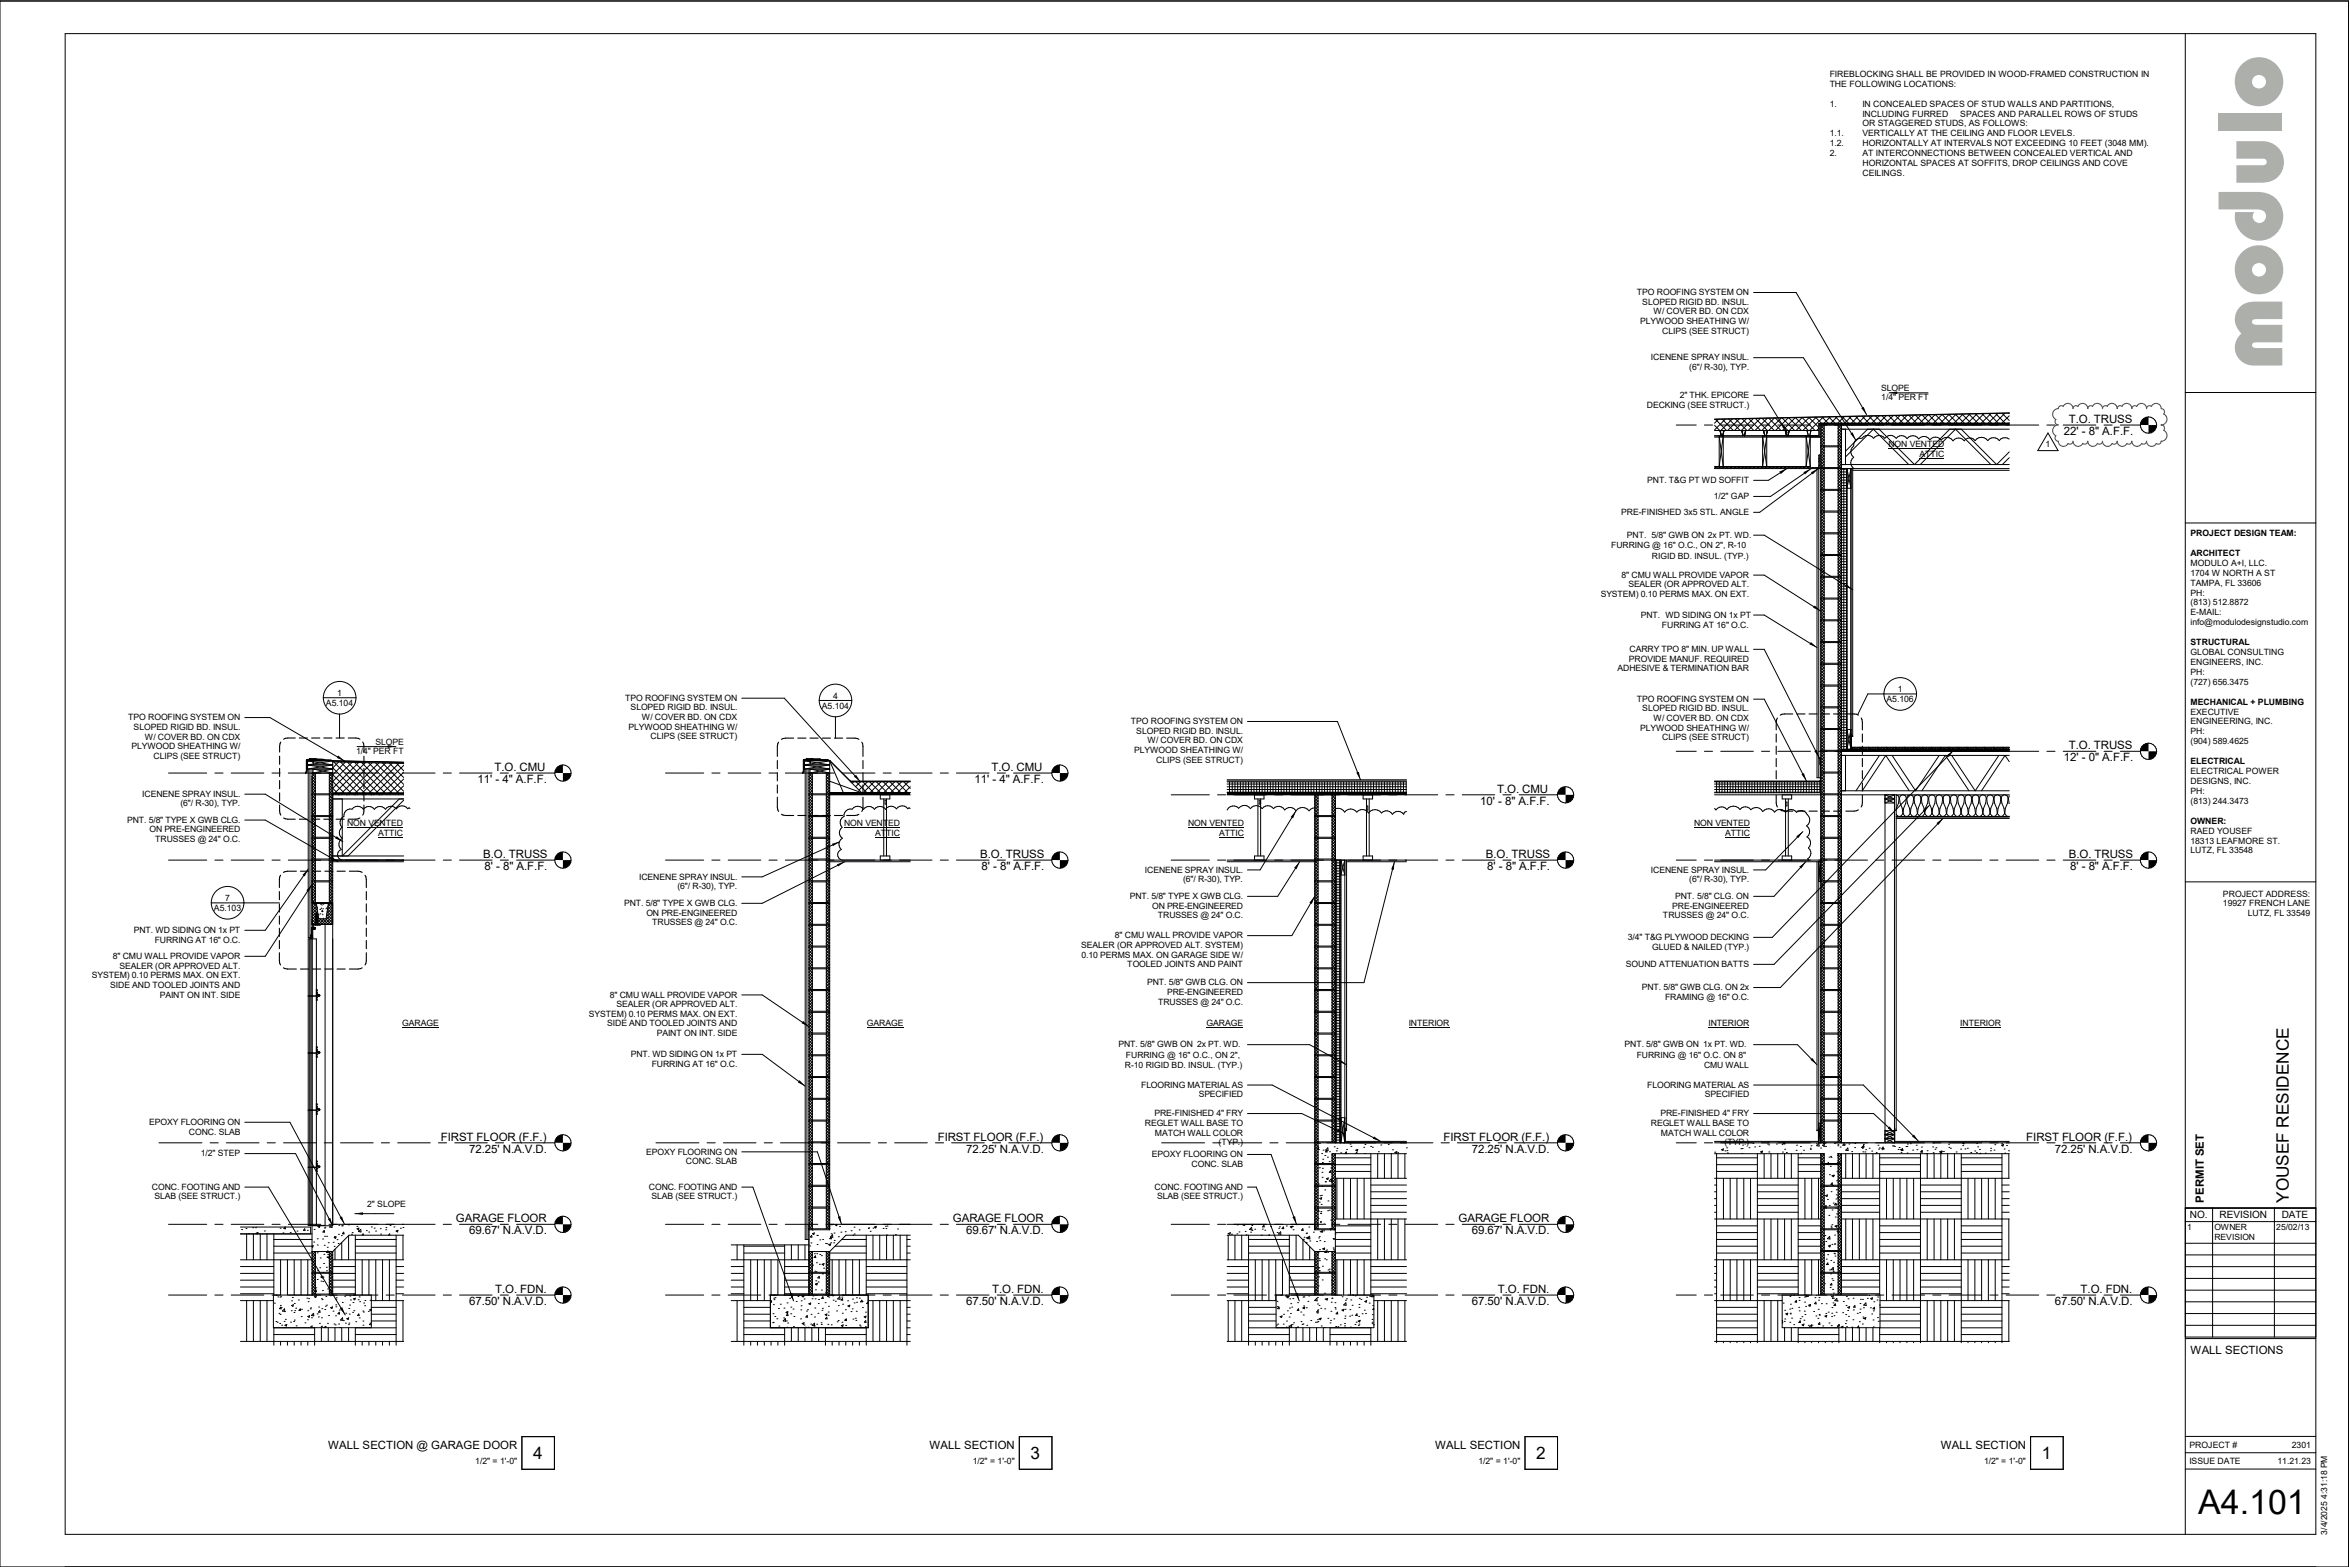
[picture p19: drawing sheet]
<svg xmlns="http://www.w3.org/2000/svg" width="914mm" height="610mm" viewBox="0 0 914 610" stroke-linecap="round" stroke-linejoin="round" font-family="sans-serif">
<defs><g id="words">
<text font-size="37.2" fill="#adafaa" x="888.1" y="144.2" transform="rotate(-90 888.1 144.2)">modulo</text>
<text font-size="13.2" x="855.3" y="589">A4.101</text>
<g font-size="6.7">
<text x="890.6" y="467.9" transform="rotate(-90 890.6 467.9)">YOUSEF RESIDENCE</text>
<text x="207.5" y="567.7">4</text>
<text x="401" y="567.7">3</text>
<text x="597.8" y="567.7">2</text>
<text x="794.6" y="567.7">1</text>
</g>
<g font-size="4.5">
<text x="805" y="164.6">T.O. TRUSS</text>
<text x="803.1" y="169.3">22' - 8&quot; A.F.F.</text>
<text x="805" y="291.5">T.O. TRUSS</text>
<text x="192.4" y="300">T.O. CMU</text>
<text x="385.8" y="300">T.O. CMU</text>
<text x="803.1" y="296.2">12' - 0&quot; A.F.F.</text>
<text x="185.8" y="304.7">11' - 4&quot; A.F.F.</text>
<text x="379.2" y="304.7">11' - 4&quot; A.F.F.</text>
<text x="582.5" y="308.4">T.O. CMU</text>
<text x="576" y="313.1">10' - 8&quot; A.F.F.</text>
<text x="188" y="333.8">B.O. TRUSS</text>
<text x="381.4" y="333.8">B.O. TRUSS</text>
<text x="578.1" y="333.8">B.O. TRUSS</text>
<text x="805" y="333.8">B.O. TRUSS</text>
<text x="188.5" y="338.5">8' - 8&quot; A.F.F.</text>
<text x="381.9" y="338.5">8' - 8&quot; A.F.F.</text>
<text x="578.7" y="338.5">8' - 8&quot; A.F.F.</text>
<text x="805.5" y="338.5">8' - 8&quot; A.F.F.</text>
<text x="171.5" y="443.8">FIRST FLOOR (F.F.)</text>
<text x="364.9" y="443.8">FIRST FLOOR (F.F.)</text>
<text x="561.6" y="443.8">FIRST FLOOR (F.F.)</text>
<text x="788.4" y="443.8">FIRST FLOOR (F.F.)</text>
<text x="182.5" y="448.5">72.25' N.A.V.D.</text>
<text x="375.9" y="448.5">72.25' N.A.V.D.</text>
<text x="572.7" y="448.5">72.25' N.A.V.D.</text>
<text x="799.5" y="448.5">72.25' N.A.V.D.</text>
<text x="177.4" y="475.5">GARAGE FLOOR</text>
<text x="370.8" y="475.5">GARAGE FLOOR</text>
<text x="567.6" y="475.5">GARAGE FLOOR</text>
<text x="182.5" y="480.2">69.67' N.A.V.D.</text>
<text x="375.9" y="480.2">69.67' N.A.V.D.</text>
<text x="572.7" y="480.2">69.67' N.A.V.D.</text>
<text x="192.7" y="503">T.O. FDN.</text>
<text x="386" y="503">T.O. FDN.</text>
<text x="582.8" y="503">T.O. FDN.</text>
<text x="809.6" y="503">T.O. FDN.</text>
<text x="182.5" y="507.7">67.50' N.A.V.D.</text>
<text x="375.9" y="507.7">67.50' N.A.V.D.</text>
<text x="572.7" y="507.7">67.50' N.A.V.D.</text>
<text x="799.5" y="507.7">67.50' N.A.V.D.</text>
</g>
<g font-size="4.4">
<text x="857.5" y="467.9" transform="rotate(-90 857.5 467.9)">PERMIT SET</text>
<text x="852.3" y="526.8">WALL SECTIONS</text>
<text x="127.6" y="563.7">WALL SECTION @ GARAGE DOOR</text>
<text x="361.7" y="563.7">WALL SECTION</text>
<text x="558.4" y="563.7">WALL SECTION</text>
<text x="755.1" y="563.7">WALL SECTION</text>
</g>
<g font-size="3.9">
<text x="852.1" y="473.8">NO.</text>
<text x="863.7" y="473.8">REVISION</text>
<text x="887.9" y="473.8">DATE</text>
</g>
<g font-size="3.4">
<text x="712" y="30">FIREBLOCKING SHALL BE PROVIDED IN WOOD-FRAMED CONSTRUCTION IN</text>
<text x="712" y="33.9">THE FOLLOWING LOCATIONS:</text>
<text x="712" y="41.5">1.</text>
<text x="724.7" y="41.5">IN CONCEALED SPACES OF STUD WALLS AND PARTITIONS,</text>
<text x="724.7" y="45.3">INCLUDING FURRED</text>
<text x="762.7" y="45.3">SPACES AND PARALLEL ROWS OF STUDS</text>
<text x="712" y="53">1.1.</text>
<text x="724.7" y="49.2">OR STAGGERED STUDS, AS FOLLOWS:</text>
<text x="724.7" y="53">VERTICALLY AT THE CEILING AND FLOOR LEVELS.</text>
<text x="712" y="56.9">1.2.</text>
<text x="724.7" y="56.9">HORIZONTALLY AT INTERVALS NOT EXCEEDING 10 FEET (3048 MM).</text>
<text x="712" y="60.7">2.</text>
<text x="724.7" y="60.7">AT INTERCONNECTIONS BETWEEN CONCEALED VERTICAL AND</text>
<text x="724.7" y="64.5">HORIZONTAL SPACES AT SOFFITS, DROP CEILINGS AND COVE</text>
<text x="724.7" y="68.4">CEILINGS.</text>
<text x="636.9" y="114.9">TPO ROOFING SYSTEM ON</text>
<text x="639" y="118.6">SLOPED RIGID BD. INSUL.</text>
<text x="643.4" y="122.3">W/ COVER BD. ON CDX</text>
<text x="638.2" y="126.1">PLYWOOD SHEATHING W/</text>
<text x="646.8" y="129.8">CLIPS (SEE STRUCT)</text>
<text x="642.4" y="140.2">ICENENE SPRAY INSUL.</text>
<text x="657.3" y="143.9">(6&quot;/ R-30), TYP.</text>
<text x="653.6" y="154.8">2&quot; THK. EPICORE</text>
<text x="732" y="152.1">SLOPE</text>
<text x="732" y="155.8">1/4&quot; PER FT</text>
<text x="640.8" y="158.5">DECKING (SEE STRUCT.)</text>
<text x="734.8" y="174">NON VENTED</text>
<text x="796" y="174">1</text>
<text x="746.9" y="177.7">ATTIC</text>
<text x="640.9" y="187.9">PNT. T&amp;G PT WD SOFFIT</text>
<text x="666.8" y="194.2">1/2&quot; GAP</text>
<text x="630.8" y="200.4">PRE-FINISHED 3x5 STL. ANGLE</text>
<text x="633.1" y="209.3">PNT. 5/8&quot; GWB ON 2x PT. WD.</text>
<text x="852.3" y="208.5">PROJECT DESIGN TEAM:</text>
<text x="852.3" y="216.3">ARCHITECT</text>
<text x="852.3" y="220.2">MODULO A+I, LLC.</text>
<text x="631" y="224.8">8&quot; CMU WALL PROVIDE VAPOR</text>
<text x="852.3" y="224">1704 W NORTH A ST</text>
<text x="852.3" y="227.8">TAMPA, FL 33606</text>
<text x="622.9" y="232.3">SYSTEM) 0.10 PERMS MAX. ON EXT.</text>
<text x="633.6" y="228.5">SEALER (OR APPROVED ALT.</text>
<text x="852.3" y="231.7">PH:</text>
<text x="852.3" y="235.5">(813) 512.8872</text>
<text x="852.3" y="239.4">E-MAIL:</text>
<text x="638.4" y="240.3">PNT. WD SIDING ON 1x PT</text>
<text x="646.6" y="244.4">FURRING AT 16&quot; O.C.</text>
<text x="852.3" y="243.2">info@modulodesignstudio.com</text>
<text x="852.3" y="251">STRUCTURAL</text>
<text x="633.8" y="257.4">PROVIDE MANUF. REQUIRED</text>
<text x="634.1" y="253.7">CARRY TPO 8&quot; MIN. UP WALL</text>
<text x="852.3" y="254.8">GLOBAL CONSULTING</text>
<text x="629.4" y="261.2">ADHESIVE &amp; TERMINATION BAR</text>
<text x="852.3" y="258.7">ENGINEERS, INC.</text>
<text x="852.3" y="262.5">PH:</text>
<text x="738.4" y="269.2">1</text>
<text x="852.3" y="266.3">(727) 656.3475</text>
<text x="126.8" y="274.7">A5.104</text>
<text x="131.2" y="270.6">1</text>
<text x="243.3" y="272.7">TPO ROOFING SYSTEM ON</text>
<text x="319.8" y="275.7">A5.104</text>
<text x="324.1" y="271.7">4</text>
<text x="636.9" y="273.1">TPO ROOFING SYSTEM ON</text>
<text x="734.1" y="273.2">A5.106</text>
<text x="852.3" y="274.1">MECHANICAL + PLUMBING</text>
<text x="49.9" y="280.2">TPO ROOFING SYSTEM ON</text>
<text x="245.4" y="276.4">SLOPED RIGID BD. INSUL.</text>
<text x="249.7" y="280.2">W/ COVER BD. ON CDX</text>
<text x="440.1" y="281.7">TPO ROOFING SYSTEM ON</text>
<text x="639" y="276.8">SLOPED RIGID BD. INSUL.</text>
<text x="643.4" y="280.5">W/ COVER BD. ON CDX</text>
<text x="852.3" y="278">EXECUTIVE</text>
<text x="852.3" y="281.8">ENGINEERING, INC.</text>
<text x="52" y="283.9">SLOPED RIGID BD. INSUL.</text>
<text x="56.3" y="287.7">W/ COVER BD. ON CDX</text>
<text x="244.6" y="283.9">PLYWOOD SHEATHING W/</text>
<text x="253.2" y="287.7">CLIPS (SEE STRUCT)</text>
<text x="442.1" y="285.5">SLOPED RIGID BD. INSUL.</text>
<text x="638.2" y="284.3">PLYWOOD SHEATHING W/</text>
<text x="852.3" y="285.6">PH:</text>
<text x="51.2" y="291.4">PLYWOOD SHEATHING W/</text>
<text x="138.6" y="293.4">1/4&quot; PER FT</text>
<text x="146.1" y="289.6">SLOPE</text>
<text x="441.3" y="292.9">PLYWOOD SHEATHING W/</text>
<text x="446.5" y="289.2">W/ COVER BD. ON CDX</text>
<text x="646.8" y="288">CLIPS (SEE STRUCT)</text>
<text x="852.3" y="289.4">(904) 589.4625</text>
<text x="59.8" y="295.2">CLIPS (SEE STRUCT)</text>
<text x="449.9" y="296.7">CLIPS (SEE STRUCT)</text>
<text x="852.3" y="297.4">ELECTRICAL</text>
<text x="852.3" y="301.2">ELECTRICAL POWER</text>
<text x="852.3" y="305.1">DESIGNS, INC.</text>
<text x="55.3" y="310">ICENENE SPRAY INSUL.</text>
<text x="852.3" y="308.9">PH:</text>
<text x="70.2" y="313.7">(6&quot;/ R-30), TYP.</text>
<text x="852.3" y="312.7">(813) 244.3473</text>
<text x="49.4" y="320.1">PNT. 5/8&quot; TYPE X GWB CLG.</text>
<text x="58.1" y="323.8">ON PRE-ENGINEERED</text>
<text x="135" y="321.5">NON VENTED</text>
<text x="328.4" y="321.5">NON VENTED</text>
<text x="462.3" y="321.5">NON VENTED</text>
<text x="659.2" y="321.5">NON VENTED</text>
<text x="852.3" y="320.5">OWNER:</text>
<text x="60.4" y="327.6">TRUSSES @ 24&quot; O.C.</text>
<text x="147.1" y="325.2">ATTIC</text>
<text x="340.5" y="325.2">ATTIC</text>
<text x="474.4" y="325.2">ATTIC</text>
<text x="671.3" y="325.2">ATTIC</text>
<text x="852.3" y="324.4">RAED YOUSEF</text>
<text x="852.3" y="328.2">18313 LEAFMORE ST.</text>
<text x="852.3" y="332">LUTZ, FL 33548</text>
<text x="445.5" y="339.5">ICENENE SPRAY INSUL.</text>
<text x="642.4" y="339.5">ICENENE SPRAY INSUL.</text>
<text x="248.7" y="342.2">ICENENE SPRAY INSUL.</text>
<text x="263.6" y="345.9">(6&quot;/ R-30), TYP.</text>
<text x="460.3" y="343.2">(6&quot;/ R-30), TYP.</text>
<text x="657.3" y="343.2">(6&quot;/ R-30), TYP.</text>
<text x="87.6" y="350.4">7</text>
<text x="242.8" y="352.5">PNT. 5/8&quot; TYPE X GWB CLG.</text>
<text x="439.6" y="349.8">PNT. 5/8&quot; TYPE X GWB CLG.</text>
<text x="448.3" y="353.5">ON PRE-ENGINEERED</text>
<text x="650.6" y="353.5">PRE-ENGINEERED</text>
<text x="651.8" y="349.8">PNT. 5/8&quot; CLG. ON</text>
<text x="865" y="348.8">PROJECT ADDRESS:</text>
<text x="865" y="352.6">19927 FRENCH LANE</text>
<text x="83.3" y="354.5">A5.103</text>
<text x="251.5" y="356.2">ON PRE-ENGINEERED</text>
<text x="253.8" y="360">TRUSSES @ 24&quot; O.C.</text>
<text x="450.6" y="357.3">TRUSSES @ 24&quot; O.C.</text>
<text x="647.1" y="357.3">TRUSSES @ 24&quot; O.C.</text>
<text x="874.6" y="356.4">LUTZ, FL 33549</text>
<text x="52.1" y="363">PNT. WD SIDING ON 1x PT</text>
<text x="433.8" y="365">8&quot; CMU WALL PROVIDE VAPOR</text>
<text x="633.4" y="365.7">3/4&quot; T&amp;G PLYWOOD DECKING</text>
<text x="60.2" y="366.7">FURRING AT 16&quot; O.C.</text>
<text x="420.7" y="368.8">SEALER (OR APPROVED ALT. SYSTEM)</text>
<text x="642.9" y="369.4">GLUED &amp; NAILED (TYP.)</text>
<text x="43.9" y="373.1">8&quot; CMU WALL PROVIDE VAPOR</text>
<text x="46.5" y="376.8">SEALER (OR APPROVED ALT.</text>
<text x="420.8" y="372.5">0.10 PERMS MAX. ON GARAGE SIDE W/</text>
<text x="438.6" y="376.3">TOOLED JOINTS AND PAINT</text>
<text x="632.7" y="376.2">SOUND ATTENUATION BATTS</text>
<text x="35.8" y="380.6">SYSTEM) 0.10 PERMS MAX. ON EXT.</text>
<text x="446.3" y="383.3">PNT. 5/8&quot; GWB CLG. ON</text>
<text x="42.9" y="384.3">SIDE AND TOOLED JOINTS AND</text>
<text x="62.1" y="388.1">PAINT ON INT. SIDE</text>
<text x="237.3" y="388.1">8&quot; CMU WALL PROVIDE VAPOR</text>
<text x="454.2" y="387.1">PRE-ENGINEERED</text>
<text x="638.8" y="385.2">PNT. 5/8&quot; GWB CLG. ON 2x</text>
<text x="647.9" y="389">FRAMING @ 16&quot; O.C.</text>
<text x="229.2" y="395.6">SYSTEM) 0.10 PERMS MAX. ON EXT.</text>
<text x="239.9" y="391.8">SEALER (OR APPROVED ALT.</text>
<text x="450.6" y="390.8">TRUSSES @ 24&quot; O.C.</text>
<text x="156.5" y="399.3">GARAGE</text>
<text x="236.3" y="399.3">SIDE AND TOOLED JOINTS AND</text>
<text x="337.3" y="399.3">GARAGE</text>
<text x="469.5" y="399.3">GARAGE</text>
<text x="548.1" y="399.3">INTERIOR</text>
<text x="664.8" y="399.3">INTERIOR</text>
<text x="762.8" y="399.3">INTERIOR</text>
<text x="255.5" y="403.1">PAINT ON INT. SIDE</text>
<text x="435.2" y="407.5">PNT. 5/8&quot; GWB ON 2x PT. WD.</text>
<text x="632.1" y="407.5">PNT. 5/8&quot; GWB ON 1x PT. WD.</text>
<text x="245.4" y="411.2">PNT. WD SIDING ON 1x PT</text>
<text x="253.6" y="415">FURRING AT 16&quot; O.C.</text>
<text x="444" y="423.2">FLOORING MATERIAL AS</text>
<text x="641" y="423.2">FLOORING MATERIAL AS</text>
<text x="466.4" y="426.9">SPECIFIED</text>
<text x="663.4" y="426.9">SPECIFIED</text>
<text x="58" y="437.6">EPOXY FLOORING ON</text>
<text x="445.5" y="438">REGLET WALL BASE TO</text>
<text x="449.2" y="434.3">PRE-FINISHED 4&quot; FRY</text>
<text x="642.4" y="438">REGLET WALL BASE TO</text>
<text x="646.1" y="434.3">PRE-FINISHED 4&quot; FRY</text>
<text x="73.5" y="441.4">CONC. SLAB</text>
<text x="449.4" y="441.7">MATCH WALL COLOR</text>
<text x="646.3" y="441.7">MATCH WALL COLOR</text>
<text x="78.1" y="449.8">1/2&quot; STEP</text>
<text x="251.4" y="449.2">EPOXY FLOORING ON</text>
<text x="474.2" y="445.5">(TYP.)</text>
<text x="671.1" y="445.5">(TYP.)</text>
<text x="266.9" y="452.9">CONC. SLAB</text>
<text x="448.2" y="450.2">EPOXY FLOORING ON</text>
<text x="463.6" y="453.9">CONC. SLAB</text>
<text x="59.1" y="462.9">CONC. FOOTING AND</text>
<text x="60.2" y="466.6">SLAB (SEE STRUCT.)</text>
<text x="252.5" y="462.9">CONC. FOOTING AND</text>
<text x="253.5" y="466.6">SLAB (SEE STRUCT.)</text>
<text x="449.2" y="462.9">CONC. FOOTING AND</text>
<text x="450.3" y="466.6">SLAB (SEE STRUCT.)</text>
<text x="142.9" y="469.4">2&quot; SLOPE</text>
<text x="851.9" y="563.2">PROJECT #</text>
<text x="891.8" y="563.2">2301</text>
<text x="185" y="569.6">1/2&quot; = 1'-0&quot;</text>
<text x="378.5" y="569.6">1/2&quot; = 1'-0&quot;</text>
<text x="575.3" y="569.6">1/2&quot; = 1'-0&quot;</text>
<text x="772" y="569.6">1/2&quot; = 1'-0&quot;</text>
<text x="851.9" y="569.5">ISSUE DATE</text>
<text x="886.2" y="569.5">11.21.23</text>
</g>
<g font-size="3.3">
<text x="626.9" y="213.2">FURRING @ 16&quot; O.C., ON 2&quot;, R-10</text>
<text x="642.8" y="217.3">RIGID BD. INSUL. (TYP.)</text>
<text x="438.1" y="411.5">FURRING @ 16&quot; O.C., ON 2&quot;,</text>
<text x="636.9" y="411.5">FURRING @ 16&quot; O.C. ON 8&quot;</text>
<text x="437.7" y="415.5">R-10 RIGID BD. INSUL. (TYP.)</text>
<text x="663.1" y="415.5">CMU WALL</text>
<text x="851" y="478.6">1</text>
<text x="861.7" y="478.6">OWNER</text>
<text x="885.7" y="478.6">25/02/13</text>
<text x="861.7" y="482.3">REVISION</text>
<text x="905.6" y="597" transform="rotate(-90 905.6 597)">3/4/2025 4:31:18 PM</text>
</g>
</g></defs>
<g fill="#000">
<path d="M735.1 152.3h3.2v1h-3.2zM693.3 165.5h2.2v2.9h-2.2zM720 168.2h2.1v2.9h-2.1zM724.2 158.3h2.1v2.9h-2.1zM832.8 162.2h3.2v3.2h-3.2zM836 165.4h3.2v3.1h-3.2zM692.3 182.3h2.9v2.1h-2.9zM701.7 182.4h2.9v2.2h-2.9zM704.6 182.3h2.9v2.3h-2.9zM705.5 235.6h2.9v2.1h-2.9zM717.9 227.3h3v2.1h-3zM704 249.8h3v2.1h-3z"/>
<path d="M119.4 296.9v.8zM131 294h3v2h-3zM150.9 289.9h3.2v1h-3.2zM312.8 296.9v.8zM706 291.7h1.9v3h-1.9zM757.5 291.9h2.6v2.7h-2.6zM832.8 289.1h3.2v3.2h-3.2zM836 292.3h3.2v3.1h-3.2zM215.9 297.6h3.1v3.1h-3.1zM219 300.7h3.2v3.2h-3.2zM312.3 295.7h3.1v5h-3.1zM322.8 308.4h31.4v.8h-31.4z"/>
<path d="M332.3 301.5h2.5v2.6h-2.5zM409.2 297.6h3.2v3.1h-3.2zM412.4 300.7h3.2v3.2h-3.2zM477.5 308.4h69.8v.8h-69.8zM502.2 315.5h2.1v2.9h-2.1zM527.7 300.2h1.7v3.1h-1.7zM606 306h3.2v3.2h-3.2zM609.2 309.2h3.2v3.1h-3.2zM701 300.8h1.9v2.9h-1.9zM748.2 313.3h2.5v2.6h-2.5zM128.5 333.2h2.9v2h-2.9zM130.4 325.3h2.9v2.1h-2.9z"/>
<path d="M215.9 331.4h3.1v3.2h-3.1zM219 334.6h3.2v3.1h-3.2zM323.7 327.4h3v1.8h-3zM325.6 335.2h3.1v1.9h-3.1zM409.2 331.4h3.2v3.2h-3.2zM412.4 334.6h3.2v3.1h-3.2zM503.6 335.3h2.1v2.9h-2.1zM541.3 335.3h1.3v3.1h-1.3zM606 331.4h3.2v3.2h-3.2zM609.2 334.6h3.2v3.1h-3.2zM698.9 323.5h2.6v2.6h-2.6zM700.1 335.2h2.5v2.7h-2.5z"/>
<path d="M753.5 318.3h2.6v2.6h-2.6zM832.8 331.4h3.2v3.2h-3.2zM836 334.6h3.2v3.1h-3.2zM117.7 338.2h2.2v2.8h-2.2zM119.2 344.1h2.2v2.8h-2.2zM125.2 354.3h.4v.4h-.4zM509.5 348.7h2.1v3h-2.1zM311.9 397.2h2.8v2.2h-2.8zM520.9 412.2h3v2h-3zM704.4 411.6h2.6v2.6h-2.6zM310.4 420.2h2.9v2.3h-2.9zM215.9 441.4h3.1v3.2h-3.1z"/>
<path d="M219 444.6h3.2v3.1h-3.2zM409.2 441.4h3.2v3.2h-3.2zM412.4 444.6h3.2v3.1h-3.2zM520.2 439.3h3v1.8h-3zM534.2 442.1h3v1.9h-3zM606 441.4h3.2v3.2h-3.2zM609.2 444.6h3.2v3.1h-3.2zM734.5 438.2h2.7v2.5h-2.7zM744 441.4h2.5v2.6h-2.5zM832.8 441.4h3.2v3.2h-3.2zM836 444.6h3.2v3.1h-3.2zM127.6 473.8h1.9v2.9h-1.9z"/>
<path d="M132.1 473.2h2v3h-2zM138.1 471.6h3.2v1.1h-3.2zM215.9 473.1h3.1v3.2h-3.1zM219 476.3h3.2v3.1h-3.2zM325.9 473.1h1.5v3.1h-1.5zM409.2 473.1h3.2v3.2h-3.2zM412.4 476.3h3.2v3.1h-3.2zM502.9 473.2h1.6v3h-1.6zM606 473.1h3.2v3.2h-3.2zM609.2 476.3h3.2v3.1h-3.2zM132.2 508.6h2.1v2.9h-2.1zM215.9 500.6h3.1v3.2h-3.1z"/>
<path d="M219 503.8h3.2v3.1h-3.2zM307.2 502.9h1.6v3.1h-1.6zM409.2 500.6h3.2v3.2h-3.2zM412.4 503.8h3.2v3.1h-3.2zM503.9 502.9h1.6v3h-1.6zM606 500.6h3.2v3.2h-3.2zM609.2 503.8h3.2v3.1h-3.2zM832.8 500.6h3.2v3.2h-3.2zM836 503.8h3.2v3.1h-3.2z"/>
</g>
<g fill="none" stroke="#000" stroke-width=".42">
<path d="M691.6 279.3l-.5 1.6v3M697.6 277.7h-3.3l-1.6 .5M699.2 277.7h3.2M703.9 277.7h3.2M708.7 277.7h3.2M713.4 277.7h3.2M718.2 277.7h3.3l1.6 .5M724.2 279.3l.5 1.6v3M108.8 294.2v3.1M108.8 298.9v3.2M109.3 288.7l-.5 1.6v2.3M114.9 287.1h-2.9l-1.6 .5"/>
<path d="M116.5 287.1h3.1M119.2 297.7v2.9M121.2 287.1h3.2M126 287.1h3.2M130.8 287.1h3.1M135.5 287.1h2.9l1.6 .5M141.1 288.7l.5 1.6v2.3M141.6 294.2v3.1M141.6 298.9v3.2M302.5 295.9v3.1M302.9 288.7l-.4 1.6v4M308.8 287.1h-3.2l-1.6 .5"/>
<path d="M310.4 287.1h3.2M312.6 297.7v2.9M315.2 287.1h3.1M320 287.1h3.1M324.7 287.1h3.2M329.4 287.1h3.3l1.5 .5M335.3 288.7l.5 1.6v4M335.8 295.9v3.1M691.1 285.5v3.2M691.1 290.3v3.2M691.1 295.1v3.1M691.1 299.8v3.2"/>
<path d="M724.7 285.5v3.2M724.7 290.3v3.2M724.7 295.1v3.1M724.7 299.8v3.2M108.8 303.7v3.1M108.8 308.4v3.2M108.8 313.2v2.3l.5 1.6M110.4 318.2l1.6 .5h2.9M116.5 318.7h3.1M121.2 318.7h3.2M126 318.7h3.2M130.8 318.7h3.1"/>
<path d="M140 318.2l-1.6 .5h-2.9M141.6 303.7v3.1M141.6 308.4v3.2M141.6 313.2v2.3l-.5 1.6M302.5 300.6v3.2M302.5 305.4v3.1M302.5 310.1v4l.4 1.6M304 316.8l1.6 .4h3.2M310.4 317.2h3.2M315.2 317.2h3.1M320 317.2h3.1M324.7 317.2h3.2"/>
<path d="M334.2 316.8l-1.5 .4h-3.3M335.8 300.6v3.2M335.8 305.4v3.1M335.8 310.1v4l-.5 1.6M691.1 304.6v3.1M691.1 309.3v3.1l.5 1.5M692.7 315l1.6 .6h3.3M699.2 315.6h3.2M703.9 315.6h3.2M708.7 315.6h3.2M713.4 315.6h3.2M723.1 315l-1.6 .6h-3.3"/>
<path d="M724.7 304.6v3.1M724.7 309.3v3.1l-.5 1.5M115.3 338.9h-3.4l-1.6 .5M116.9 338.9h3.2M121.6 338.9h3.2M126.4 338.9h3.2M131.1 338.9h3.2M135.9 338.9h3.5l1.5 .5M108.7 346.8v3.2M108.7 351.6v3.2M108.7 356.4v3.1M109.2 340.5l-.5 1.6v3.2"/>
<path d="M142 340.5l.5 1.6v3.2M142.5 346.8v3.2M142.5 351.6v3.2M142.5 356.4v3.1M108.7 361.1v3.2M108.7 365.9v3.2M108.7 370.6v3.2l.5 1.6M110.3 376.5l1.6 .5h3.4M116.9 377h3.2M121.6 377h3.2M126.4 377h3.2M131.1 377h3.2"/>
<path d="M140.9 376.5l-1.5 .5h-3.5M142.5 361.1v3.2M142.5 365.9v3.2M142.5 370.6v3.2l-.5 1.6"/>
</g>
<g fill="none" stroke="#000" stroke-width=".39">
<path d="M0 .4h913.8v609.2h-913.8zM25.4 13.1h875.7v583.8h-875.7zM850.3 13.1v583.8M682.3 113.8h16.6l27.4 47.5M682.3 139.1h19.4l20.4 32.1M682.3 153.8h4.2l9 14.6M735.1 152.8h15.1M850.3 152.7h50.8M652.2 165.4h7.8M663.2 165.4h3.2M667.1 165.4l2.1 2.1M667.1 169.5l11.2 .1"/>
<path d="M667.1 167.5h40.6M667.5 163.2l4.3 4.3M668.7 163.1l-1.6 1.5M669 169.6v11.9l1.5-11.9v11.9zM669.2 167.5l.5 2M669.3 167.5h-.1M669.3 167.5v.1M669.3 167.6l.5 1.9M669.5 165.4h12.7M669.8 169.5v.1M670.1 163.1l4.4 4.4M670.7 167.5l.1 .1"/>
<path d="M670.8 167.6l-.5 2zM670.8 167.5h.1M671.4 163.1l-4.3 4.2M672.7 163l4.4 4.5M674.1 163l-4.5 4.5M675.3 163l4.4 4.5M676.8 162.9l-4.5 4.6M677.7 167.5l.5 2M677.8 167.5h-.1M677.8 167.5v.1M677.8 167.6l.5 1.9M677.9 162.9l4.5 4.6"/>
<path d="M678.3 169.5v.1M678.8 169.6h28.9v-4.7l.4-.2v5.4h-41M679.2 167.5v.1M679.2 167.6l-.4 2M679.3 167.5l-.5 2M679.3 167.5h.1M679.5 162.9l-4.6 4.6M680.5 162.9l4.6 4.6M682.2 162.8l-4.7 4.7M683 162.8l4.7 4.7M685 162.8l-4.8 4.7M685.4 165.4h3.2"/>
<path d="M685.7 162.8l4.7 4.7M685.8 169.6v11.9l1.7-11.9v11.9zM686.2 167.5l.5 2M686.2 167.5h.1M686.3 167.5l-.1 .1M687.7 162.7l-4.8 4.8M687.7 167.5v.1M687.7 167.5l-.5 2M688.3 162.7l4.7 4.8M690.4 162.6l-4.9 4.9M690.8 162.6l4.9 4.9M691.8 165.4h12.7"/>
<path d="M693.1 162.6l-4.9 4.9M693.5 162.6l4.8 4.9M694.6 167.5l.6 2M694.7 167.5v.1M695.8 162.6l-4.9 4.9M696 162.6l5 4.9M696.1 167.5h.1M696.2 167.6l-.5 1.9M696.2 167.5l-.5 2M698.5 162.5l-5 5M698.6 162.5l5 5M701.2 162.4l5 5.1"/>
<path d="M701.3 162.4l-5.1 5.1M703.1 167.5l.5 2.1M703.2 167.5h-.1M703.2 167.6l.5 1.9M703.2 167.5v.1M703.8 162.4l3.9 3.8M704 162.4l-5.2 5.1M704.6 167.5v.1M704.6 167.5h.1M704.7 167.5l-.5 2M705.1 169.6l-.2 .4M706.4 162.3l2.3 2.3"/>
<path d="M706.7 162.3l-5.2 5.2M707.6 165.4h85.7M707.7 166.7l-.9 .8M707.7 177.1l.4-.1v5.3h-3.2l.2-.4h2.6zM708.1 178.1l-.4 .4M708.1 179.1l-.4 .4M708.4 173.4v.4M708.4 173.4h8.1v.4M708.4 173.8v8.1M708.4 164.8h73.4M708.4 165h73.4M708.4 165.3h73.4"/>
<path d="M708.4 173.8h8.1M708.7 173.8l-.3 .2 1.4 1.3M708.7 165.4l-.3 .2 1.4 1.3M709 165l-.3 .3M709 162.3l2.3 2.3M709.4 173.8l.4 .4M709.4 165.4l.4 .4M709.4 162.3l-5.2 5.2M709.8 176.5l-1.4-1.3 1.4-1.4v8.1M709.8 175l-1.4 1.3 1.4 1.3M709.8 176.1l-1.4 1.3 1.4 1.3M709.8 177.2l-1.4 1.3 1.4 1.3"/>
<path d="M709.8 178.3l-1.4 1.4 1.4 1.3M709.8 179.5l-1.4 1.3 1.2 1.1 .2-.2M709.8 168l-1.4-1.3 1.4-1.3v8M709.8 166.5l-1.4 1.3 1.4 1.4M709.8 167.6l-1.4 1.4 1.4 1.3M709.8 168.7l-1.4 1.4 1.4 1.3M709.8 169.9l-1.4 1.3 1.4 1.3M709.8 171l-1.4 1.3 1.2 1.1 .2-.2M709.8 172.1l-1.4 1.3M710.3 164.8l-.3 .2M710.8 165.3l-.1 .1M711.5 164.6l-.2 .2"/>
<path d="M711.6 162.2l2.4 2.4M712.1 165l-.3 .3M712.1 162.2l-2.3 2.4M713.4 164.8l-.3 .2M714 165.3l-.1 .1M714.2 162.2l2.4 2.4M714.7 164.6l-.2 .2M714.8 162.1l-2.4 2.5M715.2 165.4v8l1.3-1.3M715.2 172.3l1.1 1.1 .2-.2M715.2 173.8v8.1l1.3-1.3M715.2 179.7l1.3 1.3"/>
<path d="M715.2 177.4l1.3 1.3M715.2 175.2l1.3 1.3M715.2 166.7l1.3-1.3-.1 126.6M715.2 171.2l1.3 1.3M715.2 170.1l1.3 1.3M715.2 169l1.3 1.3M715.2 167.9l1.3 1.3M715.2 166.7l1.3 1.3M715.3 165l-.3 .3M715.4 173.8l-.2 .2 1.3 1.4M715.4 165.4l-.2 .2 1.3 1.3 65.3 .1M716.1 173.8l.4 .4"/>
<path d="M716.1 165.4l.4 .4M716.5 167.6l-1.3 1.3M716.5 173.8l-1.3 1.3M716.5 175l-1.3 1.3 1.3 1.3M716.5 176.1l-1.3 1.3M716.5 177.2l-1.3 1.3 1.3 1.4M716.5 178.3l-1.3 1.3M716.5 179.5l-1.3 1.3 1.1 1.1 .2-.2M716.5 166.5l-1.3 1.3M716.5 168.7l-1.3 1.4M716.5 169.8l-1.3 1.4M716.5 171l-1.3 1.3"/>
<path d="M716.6 164.8l-.3 .2M716.8 162.1l2.4 2.5M717.1 165.3l-.1 .1M717.6 162.1l-2.5 2.5M718.1 167v13.7M718.1 177.8l10.8-10.8 13.8 13.7M718.4 165l-.2 .3M719.4 162.1l2.5 2.5M719.8 164.8l-.3 .2M720.3 162.1l-2.6 2.7M720.3 165.3l-.1 .1M721 164.6l-.1 .2"/>
<path d="M721.6 165l-.2 .3M722 162l2.5 2.6M722.1 171.2l-.5 .7-.3 1.6a2.65 2.65 0 0 0 0 4.4 2.61 2.61 0 0 0 0 4.3M723 164.8l-.3 .2M723 162l-2.6 2.6M723.5 165.3l-.1 .1M724.2 164.6l-.2 .2M724.6 162l2.6 2.6M724.8 165l-.3 .3M725.7 161.9l-2.6 2.7M726.1 164.8l-.3 .2M726.7 165.3l-.1 .1"/>
<path d="M726.7 167l-8.6 8.5M727.2 161.9l2.6 2.7M727.4 164.6l-.2 .2M728 165l-.3 .3M728.4 161.9l-2.7 2.7M729.3 164.8l-.3 .2M729.8 161.8l2.7 2.8M729.8 165.3l-.1 .1M730.5 164.6l-.2 .2M731.1 165l-.2 .3M731.2 161.8l-2.8 2.8M731.2 167l13.7 13.7 13.8-13.7"/>
<path d="M732.4 161.8l2.7 2.8M732.5 164.8l-.3 .2M733 165.3l-.1 .1M733.9 161.8l-2.8 2.8M734.3 165l-.2 .3M734.8 174.5h21.7M734.9 161.7l2.9 2.9M735.6 164.8l-.2 .2M736.2 165.3l-.1 .1M736.6 161.7l-3.1 3.1M736.9 164.6l-.2 .2M737.5 165l-.3 .3"/>
<path d="M737.5 161.7l3 2.9M738.8 164.8l-.3 .2M739.3 161.6l-2.9 3M739.4 165.3l-.1 .1M740.1 164.6l-.2 .2M740.2 161.6l2.9 3M740.7 165l-.3 .3M742 164.8l-.3 .2M742.1 161.6l-3 3M742.5 165.3l-.1 .1M742.7 161.6l3 3M743.2 164.6l-.2 .2"/>
<path d="M743.8 165l-.2 .3M744.8 161.5l-3.1 3.1M745.2 164.8l-.3 .2M745.3 161.5l3.1 3.1M745.7 165.3l-.1 .1M746.4 164.6l-.2 .2M746.9 178.2h9.6M747 165l-.2 .3M747.5 161.5l-3.2 3.1M747.9 161.5l3.1 3.1M748.3 164.8l-.2 .2M748.9 165.3l-.1 .1"/>
<path d="M749.6 164.6l-.2 .2M750.2 161.4l-3.2 3.2M750.2 165l-.3 .3M750.5 161.4l3.2 3.2M751.5 164.8l-.3 .2M752.1 165.3l-.1 .1M752.7 164.6l-.1 .2M752.9 161.4l-3.2 3.2M753.1 161.3l3.2 3.3M753.4 165l-.3 .3M754.7 164.8l-.3 .2M755.2 165.3l-.1 .1"/>
<path d="M755.6 161.3l-3.3 3.3M755.7 161.3l3.3 3.3M755.9 164.6l-.2 .2M756.5 165l-.2 .3M757.9 164.8l-.3 .2M758.3 161.2l3.3 3.4M758.4 161.2l-3.4 3.4M758.4 165.3l-.1 .1M759.1 164.6l-.2 .2M759.7 165l-.2 .3M760.9 161.2l3.4 3.4M761 164.8l-.2 .2"/>
<path d="M761.1 161.2l-3.4 3.4M761.5 165.3l-.1 .1M762.3 164.6l-.2 .2M762.9 165l-.3 .3M763.1 167l13.8 13.7 4.9-4.9M763.5 161.1l3.4 3.5M763.8 161.1l-3.5 3.5M764.2 164.8l-.3 .2M764.7 165.3l-.1 .1M765.4 164.6l-.1 .2M766.1 165l-.3 .3M766.1 161.1l3.5 3.5"/>
<path d="M766.5 161.1l-3.5 3.5M767.4 164.8l-.3 .2M767.9 165.3l-.1 .1M768.6 164.6l-.2 .2M768.7 161l3.5 3.6M769.2 161l-3.6 3.6M769.2 165l-.3 .3M770.6 164.8l-.3 .2M771.1 165.3l-.1 .1M771.3 161l3.5 3.8M771.8 164.6l-.2 .2M771.9 161l-3.6 3.6"/>
<path d="M772.4 165l-.3 .3M773.7 164.8l-.2 .2M773.9 160.9l3.6 3.7M774.2 165.3l-.1 .1M774.7 160.9l-3.7 3.7M775.6 165l-.3 .3M776.5 160.9l3.7 3.7M776.9 164.8l-.3 .2M777.4 160.9l-3.8 3.7M777.4 165.3l-.1 .1M778.1 164.6l-.1 .2M778.7 165l-.2 .3"/>
<path d="M779.1 160.8l2.7 2.8M780.1 164.8l-.3 .2M780.1 160.8l-3.8 3.8M780.6 165.3l-.1 .1M781.3 164.6l-.2 .2M781.6 160.7l.2 .2M781.8 165.1l-.2 .2M781.8 170.8a2.76 2.76 0 0 0-3.9 .6 2.73 2.73 0 0 0-4.4 0 3 3 0 0 0-5 0 2.59 2.59 0 0 0-4.2 .1 2.71 2.71 0 0 0-4.4 0 2.82 2.82 0 0 0-4.6-.3 2.71 2.71 0 0 0-4.3-.1 2.69 2.69 0 0 0-4.4-.4 2.76 2.76 0 0 0-4.5-.1 2.56 2.56 0 0 0-4.3-.1 2.73 2.73 0 0 0-4.4 0 2.71 2.71 0 0 0-4.4 0 2.82 2.82 0 0 0-4.5 0l-1.7 .2-.7 .5M781.8 161.8l-2.8 2.8M781.8 164.4l-.2 .2M781.8 160.7l-114.7 2.5M781.8 160.6l-114.7 2.4"/>
<path d="M781.8 164.6h-73.4v8.8M781.8 178.1l-2.7 2.6M796.5 165.4h3.1M802.8 165.4h12.7M818.7 165.4h3.2M825 165.4h7.8M667.1 182.2l.1 .1M667.1 181.5h37.3l-1.6-11.9v11.9l1.6-11.9v12.7h-37.3M667.2 181.9h.2M667.3 181.8l.6 .2M667.3 181.6l.3 .1M667.7 181.7l.2 .1"/>
<path d="M667.8 181.5l.3 .2M667.9 181.5l.6 .2M668.2 182h.2M668.5 182.2l.1 .1M668.6 182.2l.1 .1M668.7 181.9h.2M668.8 181.8l.6 .2M668.9 181.6l.2 .1M669.2 181.7l.1 .1M669.3 181.5l.3 .2M669.4 181.5l.6 .2M669.7 182h.2"/>
<path d="M670 182.2h.1M670.2 181.9h.2M670.3 181.8l.6 .2M670.3 181.6l.3 .1M670.7 181.7l.2 .1M670.8 181.5l.3 .2M670.9 181.5l.5 .2M671.2 182h.2M671.5 182.2l.1 .1M671.6 182.2l.1 .1M671.7 181.9h.2M671.8 181.8l.5 .2"/>
<path d="M671.8 181.6l.3 .1M672.2 181.7l.1 .1M672.3 181.5l.3 .2M672.4 181.5l.6 .2M672.7 182h.2M673 182.2l.1 .1M673.1 182.2l.1 .1M673.2 181.9h.2M673.3 181.8l.6 .1M673.4 181.6l.2 .1M673.7 181.7l.1 .1M673.8 181.5l.3 .2"/>
<path d="M673.9 181.5l.6 .2M674.2 182h.2M674.5 182.2l.1 .1M674.6 182.2l.1 .1M674.7 181.9h.2M674.8 181.8l.5 .1M674.8 181.6l.2 .1M675.2 181.7l.1 .1M675.3 181.5l.3 .2M675.4 181.5l.5 .2M675.7 182h.2M676 182.2l.1 .1"/>
<path d="M676.1 182.2v.1M676.2 181.9h.2M676.3 181.8l.5 .1M676.3 181.6l.3 .1M676.7 181.7l.1 .1M676.8 181.5l.3 .2M676.9 181.5l.6 .2M677.2 182h.2M677.5 182.2h.1M677.7 181.9h.2M677.8 181.8l.5 .1M677.8 181.6l.3 .1"/>
<path d="M678.2 181.7l.1 .1M678.3 181.5l.3 .2M678.4 181.5l.5 .2M678.7 182h.2M679 182.2l.1 .1M679.1 182.2l.1 .1M679.2 181.9h.2M679.3 181.8l.5 .1M679.3 181.6l.2 .1M679.7 181.7l.1 .1M679.7 181.5l.4 .2M679.9 181.5l.5 .2"/>
<path d="M680.2 182h.2M680.5 182.2l.1 .1M680.6 182.2v.1M680.7 181.9h.1M680.8 181.8l.5 .1M680.8 181.6l.3 .1M681.2 181.7l.1 .1M681.3 181.5l.3 .2M681.4 181.5l.1 .1M681.5 181.7h.4M681.7 182h.2M681.9 182.2l.2 .1"/>
<path d="M682.1 182.2l.1 .1M682.2 181.9h.2M682.2 181.8l.6 .1M682.3 181.6l.2 .1M682.7 181.7l.1 .1M682.8 181.5l.3 .2M682.8 181.5l.6 .2M683.2 182h.2M683.5 182.2l.1 .1M683.6 182.2v.1M683.7 181.9h.2M683.8 181.8l.5 .1"/>
<path d="M683.8 181.6l.2 .1M684.1 181.7l.2 .1M684.2 181.5l.4 .2-.2-.2M684.4 181.7h.5M684.7 182h.2M685 182.2h.1M685.2 181.9h.1M685.2 181.8l.6 .1M685.3 181.6l.2 .1M685.7 181.7l.1 .1M685.8 181.5l.3 .2M685.8 181.5l.6 .2"/>
<path d="M686.2 182h.2M686.4 182.2l.2 .1M686.6 182.2v.1M686.7 181.9h.2M686.7 181.8l.6 .1M686.8 181.6l.2 .1M687.2 181.7l.1 .1M687.2 181.5l.4 .2M687.3 181.5l.6 .2M687.7 182h.2M688 182.2v.1M688.1 182.2v.1"/>
<path d="M688.2 181.9h.1M688.2 181.8l.6 .1M688.3 181.6l.3 .1M688.6 181.7l.2 .1M688.7 181.5l.4 .2M688.8 181.5l.2 .1M688.9 181.7h.5M689.2 182h.2M689.4 182.2h.2M689.7 181.9h.1M689.7 181.8l.6 .1M689.8 181.6l.2 .1"/>
<path d="M690.2 181.7l.1 .1M690.2 181.5l.3 .2M690.3 181.5l.6 .2M690.7 182h.2M691 182.2v.1M691 182.2l.1 .1M691.2 181.9h.1M691.2 181.8l.6 .1M691.3 181.6l.2 .1M691.6 181.7l.2 .1M691.7 181.5l.4 .2M691.8 181.5l.6 .2"/>
<path d="M692.1 182h.3M692.4 182.2l.1 .1M692.6 182.2v.1M692.7 181.9h.1M692.7 181.8l.6 .1M692.8 181.6l.2 .1M693.1 181.7l.2 .1M693.2 181.5l.3 .2M693.3 181.5l.2 .1M693.4 181.7h.5M693.7 182h.1M693.9 182.2h.2"/>
<path d="M694.1 181.9h.2M694.2 181.8l.6 .1M694.3 181.6l.2 .1M694.6 181.7l.2 .1M694.7 181.5l.3 .2M694.8 181.5l.6 .2M695.2 182h.2M695.3 182.3l-7.2 4.6h-5.8M695.5 182.2l.1 .1M695.7 181.9h.1M695.7 181.8l.6 .1M695.8 181.6l.2 .1"/>
<path d="M696.1 181.7l.2 .1M696.2 181.5l.4 .2M696.3 181.5l.6 .2M696.6 182h.2M696.9 182.2l.1 .1M697.1 182.2v.1M697.1 181.9h.2M697.2 181.8l.5 .1M697.3 181.6l.2 .1M697.6 181.7l.1 .1M697.7 181.5l.3 .2M697.8 181.5l.1 .1"/>
<path d="M697.9 181.7h.5M698.2 182h.1M698.4 182.2h.1M698.6 181.9h.2M698.7 181.8l.6 .1M698.8 181.6l.2 .1M699.1 181.7l.2 .1M699.2 181.5l.3 .2M699.3 181.5l.6 .2M699.6 182h.3M699.9 182.2l.2 .1M700.2 181.9h.1"/>
<path d="M700.2 181.8l.5 .1M700.3 181.6l.2 .1M700.6 181.7l.1 .1M700.7 181.5l.3 .2M700.8 181.5l.6 .2M701.1 182h.2M701.4 182.2l.1 .1M701.5 182.2l.1 .1M701.6 181.9h.2M701.7 181.8l.5 .1M701.8 181.6l.2 .1M702.1 181.7l.1 .1"/>
<path d="M702.2 181.5l.3 .2M702.3 181.5l.6 .2M702.6 182h.2M702.9 182.2l.1 .1M703 182.2l.1 .1M703.1 181.9h.2M703.2 181.8l.5 .1M703.3 181.6l.2 .1M703.6 181.7l.1 .1M703.7 181.5l.3 .2M703.8 181.5l.6 .2M704.1 182h.2"/>
<path d="M704.6 182.4l-15.7 10.7h-6.6M705.3 181.9l-.4 .4M707 182.3v120.3h1.4M707.1 181.9l-.4 .4M707.5 182.3l-22.8 17h-2.4M708.1 181.9l-.4 .4v120.3M708.1 180.9l-.4 .4M708.4 181.9h8.1v.4l-1.3 1.3M708.4 182.3h73.4M708.4 181.9v.4M708.4 190.4v.4M708.4 198.8v.4"/>
<path d="M708.4 190.4h8.1v.4M708.4 198.8h8.1v.4M708.4 182.3v8.1M708.4 190.8v8M708.4 199.2v8.1M708.4 199.2h8.1M708.4 190.8h8.1M708.7 199.2l-.3 .2 1.4 1.3M708.7 190.8l-.3 .2 1.4 1.3M708.7 182.3l-.3 .2 1.4 1.3M709.4 199.2l.4 .4M709.4 190.8l.4 .4"/>
<path d="M709.4 182.3l.4 .4M709.8 193.4l-1.4-1.3 1.4-1.3v8M709.8 191.9l-1.4 1.3 1.4 1.3M709.8 193l-1.4 1.3 1.4 1.4M709.8 194.1l-1.4 1.4 1.4 1.3M709.8 195.2l-1.4 1.4 1.4 1.3M709.8 196.4l-1.4 1.3 1.2 1.1 .2-.2M709.8 197.5l-1.4 1.3M709.8 185l-1.4-1.4 1.4-1.3v8.1M709.8 183.4l-1.4 1.3 1.4 1.4M709.8 184.5l-1.4 1.4 1.4 1.3M709.8 185.7l-1.4 1.3 1.4 1.3"/>
<path d="M709.8 186.8l-1.4 1.3 1.4 1.3M709.8 187.9l-1.4 1.3 1.2 1.2 .2-.2M709.8 189l-1.4 1.3M709.8 180.6l-1.4 1.3M715.2 199.2v8.1l1.3-1.3M715.2 182.3v8l1.3-1.3M715.2 190.8v8l1.3-1.3M715.2 192.1l1.3 1.3M715.2 185.9l1.3 1.3M715.2 183.6l1.3 1.4M715.4 199.2l-.2 .2 1.3 1.3M715.4 190.8l-.2 .2 1.3 1.3"/>
<path d="M715.4 182.3l-.2 .2 1.3 1.4M716.1 199.2l.4 .4M716.1 190.8l.4 .4M716.1 182.3l.4 .4M716.5 199.2l-1.3 1.3M716.5 190.8l-1.3 1.3M716.5 191.9l-1.3 1.3 1.3 1.3M716.5 193l-1.3 1.3 1.3 1.4M716.5 194.1l-1.3 1.4 1.3 1.3M716.5 183.4l-1.3 1.3 1.3 1.4M716.5 184.5l-1.3 1.3M716.5 185.6l-1.3 1.4 1.3 1.3"/>
<path d="M716.5 199.5h2.2M716.5 198.4h2.2M716.5 197.4h2.2M716.5 194.2h2.2M716.5 193.1h2.2M716.5 192.1h2.2M716.5 191h2.2M716.5 189.9h3.7l-1.5-7.6v109.2l1.5-7.7h-1.5l1.5 7.7v-109.2l-1.5 7.6M716.5 188.9h2.2M716.5 185.7h2.2M716.5 184.7h2.2M716.5 183.6h2.2"/>
<path d="M716.5 182.5h2.2M716.5 180.7h65.3M717.4 182.3v109.2M718.5 182.3v109.2M718.7 195.2h-2.2l-1.3 1.4 1.3 1.3M718.7 196.3h-2.2l-1.3 1.4 1.1 1.1 .2-.2M718.7 186.8h-2.2l-1.3 1.3 1.3 1.3M718.7 187.8l-2.2 .1-1.3 1.3 1.1 1.2 .2-.3M720.9 183h60.9M720.9 182.3v104.2h-.6v4.2M747.2 180.7l13.7-13.7 13.8 13.7M682.3 208.2h4.2l34.4 21.2"/>
<path d="M708.4 207.3v.4M708.4 215.7v.4M708.4 207.3h8.1v.4M708.4 215.7h8.1v.4M708.4 207.7v8M708.4 216.1v8.1M708.4 216.1h8.1M708.4 207.7h8.1M708.7 216.1l-.3 .2 1.4 1.4M708.7 207.7l-.3 .2 1.4 1.3M709.4 216.1l.4 .4M709.4 207.7l.4 .4"/>
<path d="M709.8 218.8l-1.4-1.3 1.4-1.3v8M709.8 217.3l-1.4 1.3 1.4 1.3M709.8 218.4l-1.4 1.3 1.4 1.3M709.8 219.5l-1.4 1.3 1.4 1.4M709.8 210.3l-1.4-1.3 1.4-1.3v8M709.8 208.8l-1.4 1.3 1.4 1.4M709.8 209.9l-1.4 1.3 1.4 1.4M709.8 211l-1.4 1.4 1.4 1.3M709.8 212.2l-1.4 1.3 1.4 1.3M709.8 213.3l-1.4 1.3 1.2 1.1 .2-.2M709.8 214.4l-1.4 1.3M709.8 201.8l-1.4-1.3 1.4-1.3v8.1"/>
<path d="M709.8 200.4l-1.4 1.3 1.4 1.3M709.8 201.5l-1.4 1.3 1.4 1.3M709.8 202.6l-1.4 1.3 1.4 1.3M709.8 203.7l-1.4 1.3 1.4 1.3M709.8 204.9l-1.4 1.3 1.2 1.1 .2-.2M709.8 206l-1.4 1.3M715.2 216.1v8.1l1.3-1.4M715.2 207.7v8l1.3-1.3M715.2 200.6l1.3 1.3M715.4 216.1l-.2 .2 1.3 1.4M715.4 207.7l-.2 .2 1.3 1.3M716.1 216.1l.4 .4"/>
<path d="M716.1 207.7l.4 .4M716.5 216.1l-1.3 1.4 1.3 1.3M716.5 217.3l-1.3 1.3 1.3 1.3M716.5 218.4l-1.3 1.3 1.3 1.3M716.5 219.5l-1.3 1.3 1.3 1.4M716.5 207.7l-1.3 1.3 1.3 1.4M716.5 208.8l-1.3 1.3 1.3 1.4M716.5 209.9l-1.3 1.3 1.3 1.4M716.5 211l-1.3 1.3 1.3 1.4M716.5 200.3l-1.3 1.3 1.3 1.4M716.5 201.5l-1.3 1.3 1.3 1.3M716.5 202.6l-1.3 1.3 1.3 1.3"/>
<path d="M716.5 219.6h2.2M716.5 218.5h2.2M716.5 217.5h2.2M716.5 216.4h2.2M716.5 215.3h2.2M716.5 214.3h2.2M716.5 211.1h2.2M716.5 210.1h2.2M716.5 209h2.2M716.5 207.9h2.2M716.5 206.9h2.2M716.5 205.8h2.2"/>
<path d="M716.5 202.6h2.2M716.5 201.6h2.2M716.5 200.5h2.2M718.7 213.2l-2.2 .1-1.3 1.3 1.1 1.1 .2-.2M718.7 204.8h-2.2l-1.3 1.4 1.1 1.1 .2-.2M718.7 212.2h-2.2l-1.3 1.3 1.3 1.3M718.7 203.7h-2.2l-1.3 1.3 1.3 1.4M850.3 203.5h50.8M682.3 239.3h4.2l20.5 12.6M682.3 223.7h4.2l21.9 14M708.4 237.7l1.4 1.4M708.4 224.2v.4"/>
<path d="M708.4 232.7v.3M708.4 224.2h8.1v.4M708.4 232.7h8.1v.3M708.4 224.6v8.1M708.4 233v8.1M708.4 233h8.1M708.4 224.6h8.1M708.7 224.6l-.3 .2 1.4 1.3M708.7 233l-.3 .3 1.4 1.3M709.4 233l.4 .5M709.4 224.6l.4 .4M709.8 235.7l-1.4-1.3 1.4-1.4v8.1"/>
<path d="M709.8 234.2l-1.4 1.3 1.4 1.3M709.8 235.3l-1.4 1.3 1.4 1.4M709.8 236.4l-1.4 1.3M709.8 237.5l-1.4 1.4 1.4 1.3M709.8 238.7l-1.4 1.3 1.2 1.1 .2-.2M709.8 239.8l-1.4 1.3M709.8 227.2l-1.4-1.3 1.4-1.3v8.1M709.8 225.7l-1.4 1.3 1.4 1.4M709.8 226.9l-1.4 1.3 1.4 1.3M709.8 228l-1.4 1.3 1.4 1.3M709.8 229.1l-1.4 1.3 1.4 1.3M709.8 230.2l-1.4 1.3 1.2 1.2 .2-.2"/>
<path d="M709.8 231.4l-1.4 1.3M709.8 220.6l-1.4 1.4 1.4 1.3M709.8 221.7l-1.4 1.4 1.2 1.1 .2-.2M709.8 222.9l-1.4 1.3M715.2 238.9l1.3 1.3M715.2 236.6l1.3 1.4M715.2 234.4l1.3 1.3M715.2 224.6v8.1l1.3-1.4M715.2 233v8.1M715.4 233l-.2 .3 1.3 1.3M715.4 224.6l-.2 .2 1.3 1.3M716.1 233l.4 .5"/>
<path d="M716.1 224.6l.4 .4M716.5 239.8l-1.3 1.3M716.5 238.7l-1.3 1.3 1.1 1.1 .2-.2M716.5 233l-1.3 1.4M716.5 234.2l-1.3 1.3 1.3 1.4M716.5 235.3l-1.3 1.3M716.5 224.6l-1.3 1.3 1.3 1.3M716.5 225.7l-1.3 1.3 1.3 1.4M716.5 226.8l-1.3 1.4 1.3 1.3M716.5 228l-1.3 1.3 1.3 1.3M716.5 230.2l-1.3 1.3 1.1 1.2 .2-.2M716.5 221.7l-1.3 1.4 1.1 1.1 .2-.2"/>
<path d="M716.5 239.6h2.2M716.5 238.6h2.2M716.5 235.4h2.2M716.5 234.4h2.2M716.5 233.3h2.2M716.5 232.2h2.2M716.5 231.2h2.2M716.5 230.2h2.2M716.5 228h2.2M716.5 227h2.2M716.5 225.9h2.2M716.5 224.9h2.2"/>
<path d="M716.5 223.8h2.2M716.5 222.8h2.2M716.5 221.7h2.2M718.7 236.5l-2.2-.1-1.3 1.3 1.3 1.4M718.7 237.5h-2.2l-1.3 1.3M718.7 229.1h-2.2l-1.3 1.3 1.3 1.3M718.7 220.6h-2.2l-1.3 1.4 1.3 1.3M682.3 252.6h4.2l21.4 42.2M708.4 241.1v.4M708.4 249.6v.4M708.4 258v.4M708.4 241.1h8.1v.4"/>
<path d="M708.4 249.6h8.1v.4M708.4 258h8.1v.4M708.4 241.5v8.1M708.4 250v8M708.4 258.4v8.1M708.4 258.4h8.1M708.4 250h8.1M708.4 241.5h8.1M708.7 241.5l-.3 .2 1.4 1.3M708.7 258.4l-.3 .3 1.4 1.3M708.7 250l-.3 .2 1.4 1.3M709.4 258.4l.4 .5"/>
<path d="M709.4 250l.4 .4M709.4 241.5l.4 .4M709.8 259.6l-1.4 1.3 1.4 1.3M709.8 252.6l-1.4-1.3 1.4-1.3v8M709.8 251.1l-1.4 1.3 1.4 1.3M709.8 252.2l-1.4 1.3 1.4 1.4M709.8 253.4l-1.4 1.3 1.4 1.3M709.8 254.5l-1.4 1.3 1.4 1.3M709.8 255.6l-1.4 1.3 1.2 1.1 .2-.1M709.8 256.7l-1.4 1.3M709.8 244.2l-1.4-1.3 1.4-1.4v8.1M709.8 242.7l-1.4 1.3 1.4 1.3"/>
<path d="M709.8 243.8l-1.4 1.3 1.4 1.3M709.8 244.9l-1.4 1.3 1.4 1.3M709.8 246l-1.4 1.4 1.4 1.3M709.8 247.1l-1.4 1.4 1.2 1.1 .2-.2M709.8 248.2l-1.4 1.4M715.2 250v8l1.3-1.3M715.2 258.4v8.1l1.3-1.3M715.2 259.8l1.3 1.3M715.2 255.8l1.3 1.3M715.2 253.6l1.3 1.3M715.2 251.3l1.3 1.3M715.2 247.4l1.3 1.3"/>
<path d="M715.2 245.1l1.3 1.3M715.2 242.9l1.3 1.3M715.2 241.5v8.1M715.4 258.4l-.2 .3 1.3 1.3M715.4 250l-.2 .2 1.3 1.3M715.4 241.5l-.2 .2 1.3 1.4M716.1 258.4l.4 .5M716.1 250l.4 .4M716.1 241.5l.4 .4M716.5 258.4l-1.3 1.4M716.5 259.5l-1.3 1.4 1.3 1.3M716.5 250l-1.3 1.3"/>
<path d="M716.5 251.1l-1.3 1.3 1.3 1.3M716.5 252.2l-1.3 1.3M716.5 253.3l-1.3 1.4 1.3 1.3M716.5 241.5l-1.3 1.3M716.5 242.7l-1.3 1.3 1.3 1.3M716.5 243.8l-1.3 1.3M716.5 247.1l-1.3 1.4 1.1 1.1 .2-.2M716.5 248.2l-1.3 1.4M716.5 259.8h2.2M716.5 258.7h2.2M716.5 257.6h2.2M716.5 256.6h2.2"/>
<path d="M716.5 253.4h2.2M716.5 252.3h2.2M716.5 251.3h2.2M716.5 250.2h2.2M716.5 249.2h2.2M716.5 248.1h2.2M716.5 247.1h2.2M716.5 243.9h2.2M716.5 242.8h2.2M716.5 241.8h2.2M716.5 240.7h2.2M718.7 255.5l-2.2 .1-1.3 1.3 1.1 1.1 .2-.2"/>
<path d="M718.7 254.5h-2.2l-1.3 1.3M718.7 244.9h-2.2l-1.3 1.3 1.3 1.4M718.7 246h-2.2l-1.3 1.3M95.2 279.1h9.8l29 16.9M125.8 271.4h12.7M132.1 277.8v9.3M288.6 271.6h16.6l29.6 32.6-1.9 1.8M318.7 272.5h12.7M318.8 272.5a6.3 6.3 0 0 0 6.3 6.3 6.3 6.3 0 0 0 6.3-6.3M318.8 272.5a6.3 6.3 0 0 1 6.3-6.4 6.3 6.3 0 0 1 6.3 6.4M325.1 278.8v8.3M682.3 272h4.2l16.4 31.9"/>
<path d="M708.4 275h8.1v.4M708.4 266.5v.4M708.4 275v.4M708.4 266.5h8.1v.4M708.4 266.9v8.1M708.4 275.4v8M708.4 275.4h8.1M708.4 266.9h8.1M708.7 275.4l-.3 .2 1.4 1.3M708.7 266.9l-.3 .2 1.4 1.3M709.4 275.4l.4 .4M709.4 266.9l.4 .4"/>
<path d="M709.8 278l-1.4-1.3 1.4-1.3v8M709.8 276.5l-1.4 1.3 1.4 1.3M709.8 277.6l-1.4 1.3 1.4 1.3M709.8 278.7l-1.4 1.4 1.4 1.3M709.8 279.9l-1.4 1.3 1.4 1.3M709.8 269.5l-1.4-1.3 1.4-1.3v8.1M709.8 268l-1.4 1.4 1.4 1.3M709.8 269.2l-1.4 1.3 1.4 1.3M709.8 270.3l-1.4 1.3 1.4 1.3M709.8 271.4l-1.4 1.3 1.4 1.3M709.8 272.5l-1.4 1.4 1.2 1.1 .2-.3M709.8 273.6l-1.4 1.4"/>
<path d="M709.8 261.1l-1.4-1.3 1.4-1.4v8.1M709.8 260.7l-1.4 1.3 1.4 1.4M709.8 261.8l-1.4 1.3 1.4 1.4M709.8 262.9l-1.4 1.3 1.4 1.4M709.8 264.1l-1.4 1.3 1.2 1.1 .2-.2M709.8 265.2l-1.4 1.3M715.2 275.4v8l1.3-1.3M715.2 266.9v8.1l1.3-1.4M715.2 264.3l1.3 1.3M715.2 262l1.3 1.4M715.4 275.4l-.2 .2 1.3 1.3M715.4 266.9l-.2 .2 1.3 1.3"/>
<path d="M716.1 275.4l.4 .4M716.1 266.9l.4 .4M716.5 275.4l-1.3 1.3 1.3 1.3M716.5 276.5l-1.3 1.3 1.3 1.3M716.5 277.6l-1.3 1.3 1.3 1.4M716.5 278.7l-1.3 1.3 1.3 1.4M716.5 266.9l-1.3 1.3 1.3 1.4M716.5 268l-1.3 1.3 1.3 1.4M716.5 269.2l-1.3 1.3 1.3 1.3M716.5 270.3l-1.3 1.3 1.3 1.3M716.5 260.7l-1.3 1.3M716.5 261.8l-1.3 1.3 1.3 1.4"/>
<path d="M716.5 278.8h2.2M716.5 277.7h2.2M716.5 276.7h2.2M716.5 275.6h2.2M716.5 274.6h2.2M716.5 273.5h2.2M716.5 270.3h2.2M716.5 269.3h2.2M716.5 268.2h2.2M716.5 267.2h2.2M716.5 266.1h2.2M716.5 265h2.2"/>
<path d="M716.5 261.9h2.2M716.5 260.8h2.2M718.7 279.9h-2.2l-1.3 1.3 1.3 1.3M718.7 271.4h-2.2l-1.3 1.3 1.3 1.4M718.7 272.5h-2.2l-1.3 1.3 1.1 1.2 .2-.3M718.7 262.9h-2.2l-1.3 1.3M718.7 264h-2.2l-1.3 1.4 1.1 1.1 .2-.2M745.7 270h-18.9l-4 8M119.3 297.9h.1M119.3 297.5h.1M119.4 296.9v3.2l-.4 .5 .4-.5zM119.4 297.7h1.3"/>
<path d="M119.5 295.6l3 .1M119.5 295.5h.1M119.5 295.9v3.7M119.5 295.4h.7M119.5 295.8l2.3 .1zM119.7 299.2h9.8M119.7 297.6h9.8M119.7 296h9.8M119.7 296v3.2M119.7 297.6l9.8 1.6M119.7 296l9.8 1.6M119.9 299.2v65.5h1.5"/>
<path d="M120.2 295.4l-.1 .1M120.4 295.4h.1M120.4 295.3v.1M120.4 295.4l-.9 .1M120.5 295.5h2M120.5 295.6h2M120.5 295.5v.1M120.5 295.4h2M120.6 295.3l-.4 .1M120.6 299.2v65.7l1.1-.1 .1-4.8 2.6-.1 .2-.3M120.7 295.3l5.1 .2M120.7 295.2l-.3 .1"/>
<path d="M120.7 295.3h-.1M120.7 295.2l1.8 .1M121.4 299.2v65.7M121.7 295.7h.1M121.8 295.7l.1 1.3v-1.3M122 295.7h.1M122.4 295.7h-3.1v4.4l-.4 .6M122.5 295.5h.1M122.5 295.5l.1 .1M122.5 295.3l.2 .1M122.5 295.2l.2 .1M122.6 295.4h3.2"/>
<path d="M122.6 295.5l3.3 .2M122.6 295.4h.1M122.6 295.6v.1M122.6 295.6h.1M122.6 295.6l-3.4 .1v4.4M122.6 295.5l3.2 .1M122.6 295.8l34.5 .7M122.6 295.6l3.3 .1M122.7 295.3h.1M125.8 295.5l.1 .1M125.8 295.4l.1 .1M125.8 295.4l.4 .3"/>
<path d="M125.9 295.7h.1M125.9 295.6h.1M125.9 295.6l.3 .1M126 295.6l2.8 .1M126.2 295.7l2.7 .1zM129.5 299.2l-7.7 1.5v-1.5l7.7 1.5-1.4 1.3 1.4 1.4M129.5 296.1l27.6 .6M129.5 298.7l9.6 9.7M129.5 296.4l27.6 .6M129.5 296l27.6 .6M129.5 296v12.8M129.5 297.6l-9.8 1.6"/>
<path d="M129.5 296l-9.8 1.6M129.9 296.4l11.9 12M131.7 296.5l-2.2 2.2M132.5 296.5l11.9 11.9M134.4 296.5l-4.9 4.9M135.3 296.5l11.8 11.9M137 296.6l-8.9 8.8 1.4 1.4M138 296.6l11.7 11.8M138.9 290.4h15.2M139.6 296.6l-10.1 10.1M140.7 296.6l11.7 11.8M142.2 296.7l-11.8 11.7"/>
<path d="M143.4 296.7l11.6 11.7M144.8 296.7l-11.7 11.7M146.1 296.8l11 11M147.4 296.8l-11.7 11.6M148.8 296.8l8.3 8.3M150 296.8l-11.6 11.6M151.5 296.9l5.6 5.6M152.6 296.9l-11.5 11.5M154.2 296.9l2.9 2.9M155.2 297l-11.5 11.4M156.9 297l.2 .1M157.1 297.8l-10.7 10.6"/>
<path d="M312.7 297.9h.1M312.7 297.5h.1M312.8 297.7h1.3M312.8 296.9v3.2l-.4 .5M312.8 295.5v.1M312.8 295.5h.8M313.1 299.2h9.7M313.1 297.6h9.7M313.1 296v3.2M313.1 297.6l9.7 1.6M313.1 296h9.7M313.1 296l9.7 1.6"/>
<path d="M313.3 299.2v183h1.4M313.6 295.5l-.2 .1M313.7 295.4l-.1 .1M313.7 295.4h.1M313.8 295.4l5.6 .2M313.8 295.5l5.4 .1M313.8 295.5v.1M314 299.2v183M314.7 299.2v9.6M315 295.7h.1M315.2 295.7l.1 1.3v-1.3M315.4 295.7h.1"/>
<path d="M315.8 295.4l.1 .1M315.8 295.7h.1M315.8 295.2l.2 .1M315.8 295.5l.2 .2M315.9 295.3h.1M315.9 295.2l.1 .2M315.9 295.3l.1 .1M315.9 295.6h.1M316 295.3h.1M319.1 295.3l-5.1-.1-1.1 .2M319.1 295.3l.2 .1M319.1 295.4l-5.5 .1"/>
<path d="M319.2 295.6l-6.6 .1v4.4M319.2 295.4v.1M319.3 295.4l.1 .1M319.3 295.4h.1M319.4 295.5l2.8 .2-2.8-.1M322.2 295.7h-9.6v4.4l-.3 .6M322.8 299.2l-7.6 1.5v-1.5l7.6 1.5-1.3 1.3 1.3 1.4M322.8 296l5.4 12.4M322.8 296l12.5 12.4-12.5-4.5M322.8 296v12.8M322.8 297.6l-9.7 1.6M322.8 296l-9.7 1.6"/>
<path d="M322.9 295.9h.1M485.4 280.7h35l9 22.7M652.2 292.3h7.8M663.2 292.3h3.2M669.5 292.3h12.7M685.4 292.3h3.2M691.8 292.3h12.7M707.6 292.3h85.7M707.8 294.9l.4 .3v2.1v-2.1zM708.3 295.4v8.1l-.4 .4h-40.8M708.4 283.4l.2 .3M708.4 291.9v8.5"/>
<path d="M708.4 283.8v8.1M708.4 294.7l-.5 .2M708.4 283.8h8.1M708.4 291.9h73.4M708.4 283.4l8 .1M708.6 283.7l-.2 .1M708.7 292.3l-.3 .2 1.4 1.3M708.7 283.8l-.3 .2 1.4 1.4M709.4 292.3l.4 .4M709.4 283.8l.4 .4M709.8 294.9l-1.4-1.3 1.4-1.3v8.1M709.8 293.4l-1.4 1.3 1.4 1.4"/>
<path d="M709.8 294.6l-1.4 1.3 1.4 1.3M709.8 295.7l-1.4 1.3 1.4 1.3M709.8 296.8l-1.4 1.3 1.4 1.3M709.8 297.9l-1.4 1.3 1.2 1.2 .2-.3M709.8 299l-1.4 1.4M709.8 283.8l-1.4 1.4 1.4 1.3M709.8 284.9l-1.4 1.4 1.4 1.3M709.8 286.1l-1.4 1.3 1.4 1.3M709.8 287.2l-1.4 1.3 1.4 1.4M709.8 288.3l-1.4 1.3 1.4 1.4M709.8 289.4l-1.4 1.3 1.2 1.2 .2-.2M709.8 290.6l-1.4 1.3"/>
<path d="M709.8 281l-1.4 1.3 1.2 1.1 .2-.2M709.8 282.1l-1.4 1.3M709.8 283.8v8.1M715.2 292.3v8.1l1.3-1.4M715.2 283.8v8.1l1.3-1.4M715.4 292.3l-.2 .2 1.3 1.3 65.3 .1M715.4 283.8l-.2 .2 1.3 1.4M716.1 292.3l.4 .4M716.1 283.8l.4 .4M716.4 283.5l.1 .3M716.4 292l.1 .3M716.5 283.2l-.2 .2"/>
<path d="M716.5 292.3l-1.3 1.3 1.3 1.3M716.5 293.4l-1.3 1.3 1.3 1.4M716.5 294.5l-1.3 1.4 1.3 1.3M716.5 295.7l-1.3 1.3 1.3 1.3M716.5 296.8l-1.3 1.3 1.3 1.3M716.5 297.9l-1.3 1.3 1.1 1.2 .2-.3M716.5 283.8l-1.3 1.4 1.3 1.3M716.5 284.9l-1.3 1.4 1.3 1.3M716.5 286l-1.3 1.4 1.3 1.3M716.5 287.2l-1.3 1.3 1.3 1.4M716.5 291.5h65.3M716.5 290.4h2.2"/>
<path d="M716.5 287.3h2.2M716.5 286.2h2.2M716.5 285.2h2.2M716.5 284.1h2.2M716.5 283h2.2M716.5 282h2.2M716.5 292.3v25M716.5 292.2h65.3M716.6 291.7l-.1 .1M717.1 292.2l-.1 .1M717.8 291.5l-.1 .2M718.1 293.9v13.7"/>
<path d="M718.4 291.9l-.2 .3M718.7 288.3h-2.2l-1.3 1.3 1.3 1.4M718.7 289.4h-2.2l-1.3 1.3 1.1 1.2M718.7 280.9l-2.2 .1-1.3 1.3 1.1 1.1M719.8 291.7l-.3 .2M720.2 291h.1M720.2 291v.2M720.2 290.7h61.6M720.2 285.5l.1 .8h.6M720.3 292.2l-.1 .1M720.3 291.1l.2 .4M720.6 290.7l.3 .8"/>
<path d="M720.9 291.5h.1M720.9 290.7v.8M721 290.7l.6 .8M721 291.5l-.1 .2M721.6 291.5h.1M721.6 291.9l-.2 .3M721.7 290.7l.2 .8M722 290.7l.5 .4M722.5 291.1l.1 .4M722.6 291.5h.1M722.7 290.7l.3 .6M723 291.3v.2"/>
<path d="M723 291.7l-.3 .2M723.1 290.7l.5 .4M723.5 292.2l-.1 .1M723.6 291.1l.1 .4M723.7 291h.1M723.7 291v.2M723.7 290.7l.2 .4M723.8 291.2l-.1 .3M723.9 291.1l.1 .4M724.1 290.7l.2 .8M724.2 291.5l-.2 .2M724.3 291.5h.1"/>
<path d="M724.5 290.7l.5 .8M724.8 291.9l-.3 .3M725 291.5h.1M725.1 290.7l.3 .8M725.5 290.7l.5 .4M726 291.1l.1 .4M726.1 291.5h.1M726.1 291.7l-.3 .2M726.2 290.7l.2 .6M726.4 291.3v.2M726.6 290.7l.4 .4M726.7 292.2l-.1 .1"/>
<path d="M727 291.1l.2 .4M727.2 291h.1M727.2 291v.2M727.2 290.7l.3 .8M727.3 291.2l-.1 .3M727.4 291.5l-.2 .2M727.5 290.7l.3 .8M727.8 291.5h.1M727.9 290.7l.6 .8M728 291.9l-.3 .3M728.5 291.5h.1M728.6 290.7l.3 .8"/>
<path d="M729 290.7l.4 .4M729.3 291.7l-.3 .2M729.4 291.1l.2 .4M729.6 291.5h.1M729.7 290.7l.2 .6M729.8 292.2l-.1 .1M729.9 291.3v.2M730 290.7l.5 .4M730.5 291.1l.1 .4M730.5 291.5l-.2 .2M730.6 291h.1M730.6 291v.2"/>
<path d="M730.6 290.7l.3 .8M730.8 291.2l-.2 .3M731 290.7l.3 .8M731.1 291.9l-.2 .3M731.3 291.5h.1M731.3 293.9l-9.1 13.7M731.4 290.7l.6 .8M732 291.5h.1M732.1 290.7l.2 .8M732.5 290.7l.4 .4M732.5 291.7l-.3 .2M732.9 291.1l.1 .4"/>
<path d="M733 292.2l-.1 .1M733 291.5h.1M733.1 290.7l.3 .6M733.4 291.3v.2M733.5 290.7l.5 .4M733.7 291.5l-.2 .2M734 291.1l.1 .4M734.1 290.7l.2 .4M734.1 291h.1M734.1 291v.5M734.1 290.7v.3M734.2 291.2l-.1 .3"/>
<path d="M734.3 291.1l.1 .4M734.3 291.9l-.2 .3M734.5 290.7l.2 .8M734.7 291.5h.1M734.9 290.7l.6 .8M735.5 291.5h.1M735.5 290.7l.3 .8M735.6 291.7l-.2 .2M735.9 290.7l.5 .4M736.2 292.2l-.1 .1M736.2 293.9l9.2 13.7 9.1-13.7M736.4 291.1l.1 .4"/>
<path d="M736.5 291.5h.1M736.6 290.7l.3 .6M736.9 291.3l-.2 .4M737 290.7l.4 .4M737.4 291.1l.1 .4M737.5 291.9l-.3 .3M737.6 291h.1M737.6 291v.2M737.6 290.7l.1 .4M737.7 291.2l-.2 .3M737.7 291.1l.2 .4M738 290.7l.2 .8"/>
<path d="M738.2 291.5h.1M738.3 290.7l.6 .8M738.8 291.7l-.3 .2M738.9 291.5h.1M739 290.7l.3 .8M739.4 292.2l-.1 .1M739.4 290.7l.5 .4M739.9 291.1l.1 .4M740 291.5h.1M740.1 290.7l.2 .6M740.1 291.5l-.2 .2M740.3 291.3v.2"/>
<path d="M740.5 290.7l.4 .4M740.7 291.9l-.3 .3M740.9 291.1l.1 .4M741 291l.3 .5M741 291.2h.2M741 290.7v.3M741 291.2v.3M741 291h.1M741 291v.5M741.4 290.7l.3 .8M741.7 291.5h.1M741.8 290.7l.6 .8"/>
<path d="M742 291.7l-.3 .2M742.4 291.5h.1M742.5 290.7l.2 .8M742.5 292.2l-.1 .1M742.9 290.7l.4 .4M743.2 291.5l-.2 .2M743.3 291.1l.2 .4M743.5 291.5h.1M743.5 290.7l.3 .6M743.8 291.3v.2M743.8 291.9l-.2 .3M743.9 290.7l.5 .4"/>
<path d="M744.4 291.1l.1 .4M744.5 290.7l.2 .4M744.5 291h.1M744.5 291v.5M744.5 290.7v.3M744.6 291.2l-.1 .3M744.7 291.1l.1 .4M744.9 290.7l.3 .8M745.2 291.5h.1M745.2 291.7l-.3 .2M745.3 290.7l.6 .8M745.7 292.2l-.1 .1"/>
<path d="M745.9 291.5h.1M746 290.7l.2 .8M746.3 290.7l.5 .4M746.4 291.5l-.2 .2M746.8 291.1l.1 .4M746.9 291.5h.1M747 290.7l.3 .6M747 291.9l-.2 .3M747.3 291.3v.2M747.4 290.7l.5 .4M747.9 291.1v.4M748 291h.1"/>
<path d="M748 291v.2M748 290.7l.2 .4M748.1 291.2l-.2 .3M748.2 291.1l.1 .4M748.3 291.7l-.2 .2M748.4 290.7l.2 .8M748.6 291.5h.1M748.7 290.7l.6 .8M748.9 292.2l-.1 .1M749.3 291.5h.1M749.4 290.7l.3 .8M749.6 291.5l-.2 .2"/>
<path d="M749.8 290.7l.5 .4M750.2 291.9l-.3 .3M750.3 291.1l.1 .4M750.4 291.5h.1M750.5 290.7l.2 .6M750.7 291.3v.2M750.9 290.7l.4 .4M751.3 291.1l.1 .4M751.5 291h.1M751.5 291v.2M751.5 290.7l.3 .8M751.5 291.7l-.3 .2"/>
<path d="M751.5 291.2l-.1 .3M751.8 290.7l.3 .8M752.1 292.2l-.1 .1M752.1 291.5h.1M752.2 290.7l.6 .8M752.7 291.5l-.1 .2M752.8 291.5h.1M752.9 290.7l.3 .8M753.3 290.7l.4 .4M753.4 291.9l-.3 .3M753.7 291.1l.2 .4M753.9 291.5h.1"/>
<path d="M754 290.7l.2 .6M754.2 291.3v.2M754.3 290.7l.5 .4M754.7 291.7l-.3 .2M754.8 291.1l.1 .4M754.9 290.7l.2 .4M754.9 291h.1M754.9 291v.5M754.9 290.7v.3M755 291.2l-.1 .3M755.1 291.1l.1 .4M755.2 292.2l-.1 .1"/>
<path d="M755.3 290.7l.3 .8M755.6 291.5h.1M755.7 290.7l.6 .8M755.9 291.5l-.2 .2M756.3 291.5h.1M756.4 290.7l.2 .8M756.5 291.9l-.2 .3M756.8 290.7l.4 .4M757.2 291.1l.1 .4M757.3 291.5h.1M757.4 290.7l.3 .6M757.7 291.3v.2"/>
<path d="M757.8 290.7l.4 .4M757.9 291.7l-.3 .2M758.3 291.1l.1 .4M758.4 291h.1M758.4 291v.2M758.4 292.2l-.1 .1M758.4 290.7v.8M758.5 291.1l.2 .4M758.8 290.7l.2 .8M759 291.5h.1M759.1 291.5l-.2 .2M759.2 290.7l.6 .8"/>
<path d="M759.4 293.9l9.2 13.7 9.1-13.7M759.7 291.9l-.2 .3M759.8 291.5h.1M759.8 290.7l.3 .8M760.1 291.9l-70.5 72.8h-7.3M760.2 290.7l.4 .4M760.7 291.1l.1 .4M760.8 291.5h.1M760.9 290.7l.3 .6M761 291.7l-.2 .2M761.2 291.3v.2M761.3 290.7l.4 .4"/>
<path d="M761.5 292.2l-.1 .1M761.7 291.1l.1 .4M761.9 291h.1M761.9 291v.2M761.9 290.7l.3 .8M762 291.2l-.2 .3M762.3 290.7l.2 .8M762.3 291.5l-.2 .2M762.5 291.5h.1M762.6 290.7l.6 .8M762.9 291.9l-.3 .3M763.2 291.5h.1"/>
<path d="M763.3 290.7l.3 .8M763.7 290.7l.4 .4M764.2 291.1l.1 .4M764.2 291.7l-.3 .2M764.3 291.5h.1M764.3 290.7l.3 .6M764.4 290.7v.1M764.6 291.3v.2M764.7 292.2l-.1 .1M764.8 290.7l.4 .4M765.2 291.1l.1 .4M765.3 290.7l.2 .4"/>
<path d="M765.3 291h.1M765.3 291v.5M765.3 290.7v.3M765.4 291.5l-.1 .2M765.4 291.2l-.1 .3M765.5 291.1l.1 .4M765.7 290.7l.3 .8M766 291.5h.1M766.1 291.9l-.3 .3M766.1 290.7l.6 .8M766.7 291.5h.1M766.8 290.7l.2 .8"/>
<path d="M767.2 290.7l.4 .4M767.4 291.7l-.3 .2M767.6 291.1l.2 .4M767.8 290.7l.3 .6M767.9 292.2l-.1 .1M768.1 291.3v.2M768.2 290.7l.4 .4M768.6 291.5l-.2 .2M768.7 291.1l.1 .4M768.8 291h.1M768.8 291v.2M768.8 290.7v.8"/>
<path d="M768.9 291.1l.2 .4M769.2 290.7l.3 .8M769.2 291.9l-.3 .3M769.5 291.5h.1M769.6 290.7l.6 .8M770.2 291.5h.1M770.3 290.7l.2 .8M770.6 291.7l-.3 .2M770.6 290.7l.5 .4M771.1 292.2l-.1 .1M771.1 291.1l.1 .4M771.2 291.5h.1"/>
<path d="M771.3 290.7l.3 .6M771.6 291.3v.2M771.7 290.7l.4 .4M771.8 291.5l-.2 .2M772.2 291.1v.4M772.3 291h.1M772.3 291v.2M772.3 290.7l.3 .8M772.4 291.2l-.2 .3M772.4 291.9l-.3 .3M772.7 290.7l.2 .8M772.9 291.5h.1"/>
<path d="M773 290.7l.6 .8M773.6 291.5h.1M773.7 290.7l.3 .8M773.7 291.7l-.2 .2M774.1 290.7l.4 .4M774.2 292.2l-.1 .1M774.5 291.1l.2 .4M774.7 291.5h.1M774.8 290.7l.2 .6M775 291.5l-.2 .2M775 291.3v.2M775.2 290.7l.4 .4"/>
<path d="M775.6 291.1l.1 .4M775.6 291.9l-.3 .3M775.7 291.5l.2-.4 .1 .4M775.7 290.7l.1 .3M775.8 291h.1M775.8 291v.5M775.8 290.7v.3M776.1 290.7l.3 .8M776.4 291.5h.1M776.5 290.7l.6 .8M776.9 291.7l-.3 .2M777.1 291.5h.1"/>
<path d="M777.2 290.7l.3 .8M777.4 292.2l-.1 .1M777.6 290.7l.4 .4M778 291.1l.1 .4M778.1 291.5h.1M778.1 291.5l-.1 .2M778.3 290.7l.2 .6M778.5 291.3v.2M778.6 290.7l.5 .4M778.7 291.9l-.2 .3M779.1 291.1l.1 .4M779.2 291h.1"/>
<path d="M779.2 291v.2M779.2 290.7v.8M779.4 291.1l.1 .4M779.6 290.7l.3 .8M779.9 291.5h.1M780 290.7l.5 .8M780.1 291.7l-.3 .2M780.5 291.5h.1M780.6 292.2l-.1 .1M780.7 290.7l.2 .8M781 290.7l.5 .4M781.3 291.5l-.2 .2"/>
<path d="M781.5 291.1l.1 .4M781.6 291.5h.1M781.7 290.7l.1 .3M781.8 291.7h-65.3l-.2 .2M781.8 292.1l-.2 .1M781.8 296.3l-1.6-2.4-9.2 13.7M796.5 292.3h3.1M802.8 292.3h12.7M818.7 292.3h3.2M825 292.3h7.8M65.6 300.7h14.8M83.6 300.7h3.2"/>
<path d="M90 300.7h12.7M95.2 319h8l28.3 16.2M95.2 308.9h8l30.2 18.5M105.8 300.7h3.2M112.2 300.7h19M119 300.7h.1M119 300.6v.1M119.4 300.4l-.4 .3M121.4 308.8v.4h35.7M121.4 317.3v.4h8.1M121.4 317.3h8.1v.4M121.4 308.8h8.1"/>
<path d="M121.6 317.7l-.2 .2 1.3 1.3M121.6 309.2l-.2 .2 1.3 1.3M121.6 300.7l-.2 .2 1.3 1.4M122.3 317.7l.4 .4M122.3 309.2l.4 .4M122.3 300.7l.4 .5M122.7 318.8l-1.3 1.3 1.3 1.3M122.7 319.9l-1.3 1.3 1.3 1.4M122.7 311.9l-1.3-1.3 1.3-1.4v8.1M122.7 310.3l-1.3 1.4 1.3 1.3M122.7 311.4l-1.3 1.4 1.3 1.3M122.7 312.6l-1.3 1.3 1.3 1.3"/>
<path d="M122.7 313.7l-1.3 1.3 1.3 1.4M122.7 314.8l-1.3 1.3 1.1 1.2 .2-.2M122.7 315.9l-1.3 1.4M122.7 303.4l-1.3-1.3 1.3-1.4v8.1M122.7 301.9l-1.3 1.3 1.3 1.3M122.7 303l-1.3 1.3 1.3 1.3M122.7 304.1l-1.3 1.3 1.3 1.3M122.7 305.2l-1.3 1.4 1.3 1.3M122.7 306.4l-1.3 1.3 1.1 1.1 .2-.2M122.7 307.5l-1.3 1.3M128.1 317.7v8l1.4-1.3M128.1 319l1.4 1.3"/>
<path d="M128.1 315l1.4 1.4M128.1 312.8l1.4 1.3M128.1 310.6l1.4 1.3M128.1 306.6l1.4 1.3M128.1 304.3l1.4 1.3M128.1 300.7v8.1M128.1 309.2v8.1M128.4 300.7l-.3 .2 1.4 1.4M128.4 309.2l-.3 .2 1.4 1.4h27.6M128.4 317.7l-.3 .2 1.4 1.3M129 309.2l.5 .4M129 317.7l.5 .4"/>
<path d="M129 300.7l.5 .5M129.5 308.4h27.5M129.5 317.7l-1.4 1.3M129.5 318.8l-1.4 1.3 1.4 1.3M129.5 319.9l-1.4 1.3M129.5 309.2l-1.4 1.3M129.5 310.3l-1.4 1.4 1.4 1.3M129.5 311.4l-1.4 1.4M129.5 312.6l-1.4 1.3 1.4 1.4M129.5 313.7l-1.4 1.3M129.5 314.8l-1.4 1.3 1.1 1.2 .3-.2M129.5 315.9l-1.4 1.3"/>
<path d="M129.5 301.9l-1.4 1.3 1.4 1.3M129.5 303l-1.4 1.3M129.5 305.2l-1.4 1.3M129.5 306.4l-1.4 1.3 1.1 1.1 .3-.2 27.6 .1M129.5 307.5l-1.4 1.3M129.5 306.7l1.7 1.7M129.5 304l4.4 4.4M129.5 301.3l7 7.1M129.5 309.2v33.4M129.5 308.9h27.6M129.5 308.8v.4M129.8 308.9l-.3 .3"/>
<path d="M131.1 308.7l-.3 .2M131.6 309.2h.1M132.4 308.4l-.2 .3M132.9 308.9l-.2 .3M133.2 310.8v22.2l22.2-22.2M134.2 308.7l-.2 .2M134.4 300.7h12.7M134.8 309.2h.1M135.6 308.4l-.3 .3M136.1 308.9l-.3 .3M137.4 308.7l-.2 .2M138 309.2h.1"/>
<path d="M138.7 308.4l-.2 .3M139.3 308.9l-.3 .3M140.6 308.7l-.3 .2M141.1 309.2h.1M141.9 308.4l-.3 .3M142.5 308.9l-.3 .3M143.8 308.7l-.3 .2M144.3 309.2h.1M145.1 308.4l-.3 .3M145.6 308.9l-.2 .3M146.9 308.7l-.2 .2M147.5 309.2h.1"/>
<path d="M148.3 308.4l-.3 .3M148.8 308.9l-.3 .3M150.1 308.7l-.2 .2M150.2 300.7h3.2M151.4 308.4l-.2 .3M152 308.9l-.3 .3M153.3 308.7l-.3 .2M154.6 308.4l-.3 .3M155.2 308.9l-.3 .3M156.5 308.7l-.3 .2M156.6 300.7h12.7M157.1 300.4l-8.1 8"/>
<path d="M157.1 303.1l-5.4 5.3M157.1 305.7l-2.8 2.7M157.1 311.3l-21.7 21.7M159.6 314.5l-.7-.1-.2 .2a2.7 2.7 0 0 0-4.5 .1 2.59 2.59 0 0 0-4.2 .1 2.67 2.67 0 0 0-4.3 0 2.63 2.63 0 0 0-4.3 0 2.66 2.66 0 0 0-4.4 0 2.6 2.6 0 0 0-3.2 2.8 2.62 2.62 0 0 0-.7 4.3 2.62 2.62 0 0 0 .1 4.2 2.73 2.73 0 0 0-.4 4.4 2.12 2.12 0 0 0-1.4 2.2 2.12 2.12 0 0 0 1.7 1.9M172.5 300.7h3.1M178.8 300.7h12.7M194.6 300.7h3.2M201 300.7h14.9M259 300.7h14.8M277 300.7h3.2M283.3 300.7h12.7M299.2 300.7h3.2"/>
<path d="M305.6 300.7h19M312.3 300.6v.1M312.3 300.7h.1M312.4 300.7l.4-.4-.4 .4M312.4 300.6l.4-.5 .2-4.3h9.8l8.1 8.1h23.3M314.7 309.2v8.1M314.7 317.7v8M314.7 309.2h39.5M314.7 308.8l.3 .1-.3 .3M314.7 317.3l.3 .1-.3 .3M314.7 317.7h8.1M314.7 317.3h8.1"/>
<path d="M314.7 308.8h8.1M315 317.7l-.3 .2 1.4 1.3M315 309.2l-.3 .2 1.4 1.3M315 300.7l-.3 .2 1.4 1.4M315.7 317.7l.4 .4M315.7 309.2l.4 .4M315.7 300.7l.4 .5M316.1 318.8l-1.4 1.3 1.4 1.3M316.1 319.9l-1.4 1.3 1.4 1.4M316.1 311.9l-1.4-1.3 1.4-1.4v8.1M316.1 310.3l-1.4 1.4 1.4 1.3M316.1 311.4l-1.4 1.4 1.4 1.3"/>
<path d="M316.1 312.6l-1.4 1.3 1.4 1.3M316.1 313.7l-1.4 1.3 1.4 1.4M316.1 314.8l-1.4 1.3 1.2 1.2 .2-.2M316.1 315.9l-1.4 1.4M316.1 303.4l-1.4-1.3 1.4-1.4v8.1M316.1 301.9l-1.4 1.3 1.4 1.3M316.1 303l-1.4 1.3 1.4 1.3M316.1 304.1l-1.4 1.3 1.4 1.3M316.1 305.2l-1.4 1.4 1.4 1.3M316.1 306.4l-1.4 1.3 1.2 1.1 .2-.2M316.1 307.5l-1.4 1.3M321.5 317.7v8l1.3-1.3"/>
<path d="M321.5 319l1.3 1.3M321.5 315l1.3 1.4M321.5 312.8l1.3 1.3M321.5 310.6l1.3 1.3M321.5 306.6l1.3 1.3M321.5 304.3l1.3 1.3M321.5 300.7v8.1M321.5 309.2v8.1M321.7 317.7l-.2 .2 1.3 1.3M321.7 309.2l-.2 .2 1.3 1.4M321.7 300.7l-.2 .2 1.3 1.4M322.4 317.7l.4 .4"/>
<path d="M322.4 309.2l.4 .4M322.4 300.7l.4 .5M322.8 317.7l-1.3 1.3M322.8 318.8l-1.3 1.3 1.3 1.3M322.8 319.9l-1.3 1.3M322.8 309.2l-1.3 1.3M322.8 310.3l-1.3 1.4 1.3 1.3M322.8 311.4l-1.3 1.4M322.8 312.6l-1.3 1.3 1.3 1.4M322.8 313.7l-1.3 1.3M322.8 314.8l-1.3 1.3 1.1 1.2 .2-.2M322.8 315.9l-1.3 1.3"/>
<path d="M322.8 301.9l-1.3 1.3 1.3 1.3M322.8 303l-1.3 1.3M322.8 304.1l-1.3 1.3 1.3 1.4M322.8 305.2l-1.3 1.3M322.8 306.4l-1.3 1.3 1.1 1.1 .2-.2M322.8 307.5l-1.3 1.3M322.8 308.4h31.4M322.8 309.2v8.1M322.8 317.7v8M322.8 308.8v.4M322.8 317.3v.4M327.7 300.7h12.7"/>
<path d="M330.9 304h23.3M331 304.2h23.2M332.1 304.2l-.5 .5M333.1 304.2l4.3 4.2M335.7 304.2l4.3 4.2M337.5 304.2l-3.3 3.2M338.4 304.2l4.2 4.2M340.1 304.2l-4.2 4.2M341 304.2l4.3 4.2M342.5 309.2v1.6h3.7v-1.6M342.8 304.2l-4.3 4.2M343.6 300.7h3.2"/>
<path d="M343.7 304.2l4.2 4.2M343.9 310.8v22.2M344.9 310.8v22.2M344.9 311.3h-.5v1.5h.5M345.4 304.2l-4.2 4.2M346.3 304.2l4.3 4.2M348.1 304.2l-4.3 4.2M349 304.2l4.2 4.2M350 300.7h12.7M350.8 304.2l-4.3 4.2M351.7 304.2l2.5 2.5M353.4 304.2l-4.2 4.2"/>
<path d="M354.2 314.5l-.7-.1-.3 .2a2.66 2.66 0 0 0-4.4 .1 2.63 2.63 0 0 0-4.2 .1 2.63 2.63 0 0 0-4.3 0 2.63 2.63 0 0 0-4.3 0 2.66 2.66 0 0 0-4.4 0 2.6 2.6 0 0 0-3.2 2.8 2.62 2.62 0 0 0-.7 4.3 2.56 2.56 0 0 0 .1 4.2 2.71 2.71 0 0 0-.4 4.4 2.12 2.12 0 0 0-1.5 2.2 2.12 2.12 0 0 0 1.8 1.9M354.2 306.1l-2.4 2.3M365.8 300.7h3.2M372.2 300.7h12.7M388 300.7h3.2M394.4 300.7h14.8M455.7 309.2h14.9M473.8 309.2h3.1M477.5 309.2h81.9M477.5 308.4h69.8M477.5 304.2h69.8M477.5 308.2h69.8"/>
<path d="M477.5 307.1h69.8M477.5 306.1h69.8M477.5 305h69.8M477.5 303.8h69.8M477.5 303.4h69.8M477.5 315.1a2.73 2.73 0 0 1 4.5-.7 2.8 2.8 0 0 1 4.5 .2 2.8 2.8 0 0 1 4.6 0 2.69 2.69 0 0 1 4.4 0 2.67 2.67 0 0 1 4.4 .5 2.7 2.7 0 0 1 4.4 .3M478.4 304.2v4.2M479.5 304.2v4.2M480.5 304.2v4.2M481.6 304.2v4.2M482.6 304.2v4.2M483.7 304.2v4.2"/>
<path d="M484.8 304.2v4.2M485.8 304.2v4.2M486.9 304.2v4.2M487.9 304.2v4.2M488.1 309.2v1.6h3.7v-1.6M489 304.2v4.2M489.5 310.8v22.2M490.1 304.2v4.2M490.5 311.3h-.5v1.5h.5M490.5 310.8v22.2M491.1 304.2v4.2M492.2 304.2v4.2"/>
<path d="M493.2 304.2v4.2M494.3 304.2v4.2M495.3 304.2v4.2M496.4 304.2v4.2M497.5 304.2v4.2M498.5 304.2v4.2M499.6 304.2v4.2M500.6 304.2v4.2M501.7 304.2v4.2M502.8 304.2v4.2M503.8 304.2v4.2M504.3 315.4l-14 23h-4.9"/>
<path d="M504.9 304.2v4.2M505.9 304.2v4.2M507 304.2v4.2M508 304.2v4.2M509.1 304.2v4.2M510.2 304.2v4.2M511.2 304.2v4.2M511.6 314.3l-.9 .1-1.3 1a3.1 3.1 0 0 0-5.1 0M511.6 317.7h8M511.6 317.3h8v.4M511.6 317.3v.4M511.6 309.2v8.1"/>
<path d="M511.6 317.7v8M511.8 317.7l-.2 .2 1.3 1.3M511.8 309.2l-.2 .2 1.3 1.3M512.3 304.2v4.2M512.4 317.7l.5 .4M512.4 309.2l.5 .4M512.9 311.9l-1.3-1.3 1.3-1.4v8.1M512.9 318.8l-1.3 1.3 1.3 1.3M512.9 319.9l-1.3 1.3 1.3 1.4M512.9 310.3l-1.3 1.4 1.3 1.3M512.9 311.4l-1.3 1.4 1.3 1.3M512.9 312.6l-1.3 1.3 1.3 1.3"/>
<path d="M512.9 313.7l-1.3 1.3 1.3 1.4M512.9 314.8l-1.3 1.3 1.1 1.2 .2-.2M512.9 315.9l-1.3 1.4M513.3 304.2v4.2M514.4 304.2v4.2M515.4 304.2v4.2M516.5 304.2v4.2M517.5 304.2v4.2M518.3 310.5l1.3-1.3v135.4v-.4h-8M518.3 317.7v8l1.3-1.3M518.3 319l1.3 1.3M518.3 315l1.3 1.4"/>
<path d="M518.3 312.8l1.3 1.3M518.3 310.6l1.3 1.3M518.3 309.2v8.1M518.5 317.7l-.2 .2 1.3 1.3M518.5 309.2l-.2 .2 1.3 1.4M518.6 304.2v4.2M519.2 317.7l.4 .4M519.2 309.2l.4 .4M519.6 317.7l-1.3 1.3M519.6 318.8l-1.3 1.3 1.3 1.3M519.6 319.9l-1.3 1.3M519.6 310.3l-1.3 1.4 1.3 1.3"/>
<path d="M519.6 311.4l-1.3 1.4M519.6 312.6l-1.3 1.3 1.3 1.4M519.6 313.7l-1.3 1.3M519.6 314.8l-1.3 1.3 1.1 1.2 .2-.2M519.6 315.9l-1.3 1.3M519.6 314.6a2.93 2.93 0 0 1 3.6 1.3 2.9 2.9 0 0 1 4.7 0 2.76 2.76 0 0 1 4.6 .4 3.1 3.1 0 0 1 5 0 2.6 2.6 0 0 1 4.3 .5 2.69 2.69 0 0 1 4.4 0l.2-.6 .9-.5M519.6 304.2v4.2M520.7 304.2v4.2M521.8 304.2v4.2M522.8 304.2v4.2M523.9 304.2v4.2M524.9 304.2v4.2"/>
<path d="M526 304.2v4.2M527 304.2v4.2M528.1 304.2v4.2M529.2 304.2v4.2M530.2 304.2v4.2M530.4 309.2v1.6h3.7v-1.6M531.3 304.2v4.2M531.7 313.6h.5v1.5h-.5M531.7 310.8v22.2M532.3 304.2v4.2M532.8 310.8v22.2M533.4 304.2v4.2"/>
<path d="M534.5 304.2v4.2M535.5 304.2v4.2M536.6 304.2v4.2M537.6 304.2v4.2M538.7 304.2v4.2M539.7 304.2v4.2M540.8 304.2v4.2M541.9 304.2v4.2M542.9 304.2v4.2M544 304.2v4.2M545 304.2v4.2M546.1 304.2v4.2"/>
<path d="M547.2 304.2v4.2M562.6 309.2h3.2M569 309.2h12.6M584.8 309.2h3.2M591.1 309.2h14.9M667.1 309.2h114.7M667.1 308.4h41.3M667.1 304.2h41.3M667.1 304h41.3M667.1 308.2h41.3M667.1 307.1h41.3M667.1 306.1h41.3"/>
<path d="M667.1 305h41.3M667.1 314.5l.6 .6a2.63 2.63 0 0 1 4.3-.2 3.1 3.1 0 0 1 5 0 2.59 2.59 0 0 1 4.3 .1 2.84 2.84 0 0 1 4.6 .7 2.81 2.81 0 0 1 4.6 .2 2.63 2.63 0 0 1 4.3 .1 2.63 2.63 0 0 1 4.3 0 2.6 2.6 0 0 1 4.1 .9 2.71 2.71 0 0 1-.3 4.4 2.67 2.67 0 0 1 .2 4.3 2.68 2.68 0 0 1 .6 4.3 2.56 2.56 0 0 1-.3 4.2l.4 .5M667.9 304.2v4.2M669 304.2v4.2M670.1 304.2v4.2M671.1 304.2v4.2M672.2 304.2v4.2M673.2 304.2v4.2M674.3 304.2v4.2M675.3 304.2v4.2M676.4 304.2v4.2M677.5 304.2v4.2"/>
<path d="M678.5 304.2v4.2M679.6 304.2v4.2M680.6 304.2v4.2M681.7 304.2v4.2M682.8 304.2v4.2M683.8 304.2v4.2M684.9 304.2v4.2M685.9 304.2v4.2M687 304.2v4.2M688 304.2v4.2M689.1 304.2v4.2M690.2 304.2v4.2"/>
<path d="M691.2 304.2v4.2M692.3 304.2v4.2M693.3 304.2v4.2M693.5 309.2v1.6h3.6v-1.6M694.4 304.2v4.2M694.8 312h.5v1.5h-.5M694.8 310.8v22.2M695.5 304.2v4.2M695.8 310.8v22.2M696.5 304.2v4.2M697.6 304.2v4.2M698.6 304.2v4.2"/>
<path d="M699.7 304.2v4.2M700.7 304.2v4.2M701.8 304.2v4.2M702.9 304.2v4.2M703.9 304.2v4.2M704.9 304.2v4.2M706 304.2v4.2M707.1 304.2v4.2M708.1 304.2v4.2M708.4 300.7h8.1M708.4 317.7h8.1M708.4 317.3h8.1"/>
<path d="M708.4 308.8h8.1v.4l-1.3 1.3M708.4 300.4v.3M708.4 308.8v8.5M708.4 317.3v.4M708.4 300.4h8.1v.3M708.4 300.7v8.1M708.4 317.7v8M708.7 309.2l-.3 .2 1.4 1.3M708.7 317.7l-.3 .2 1.4 1.3M708.7 300.7l-.3 .2 1.4 1.4M709.4 317.7l.4 .4M709.4 309.2l.4 .4"/>
<path d="M709.4 300.7l.4 .5M709.8 318.8l-1.4 1.3 1.4 1.3M709.8 319.9l-1.4 1.3 1.4 1.4M709.8 311.9l-1.4-1.3 1.4-1.4v8.1M709.8 310.3l-1.4 1.4 1.4 1.3M709.8 311.4l-1.4 1.4 1.4 1.3M709.8 312.6l-1.4 1.3 1.4 1.3M709.8 313.7l-1.4 1.3 1.4 1.4M709.8 314.8l-1.4 1.3 1.2 1.2 .2-.2M709.8 315.9l-1.4 1.4M709.8 303.4l-1.4-1.3 1.4-1.4v8.1M709.8 301.9l-1.4 1.3 1.4 1.3"/>
<path d="M709.8 303l-1.4 1.3 1.4 1.3M709.8 304.1l-1.4 1.3 1.4 1.3M709.8 305.2l-1.4 1.4 1.4 1.3M709.8 306.4l-1.4 1.3 1.2 1.1 .2-.2M709.8 307.5l-1.4 1.3M715.2 317.7v8l1.3-1.3M715.2 319l1.3 1.3M715.2 315l1.3 1.4M715.2 312.8l1.3 1.3M715.2 310.6l1.3 1.3M715.2 306.6l1.3 1.3M715.2 304.3l1.3 1.3"/>
<path d="M715.2 300.7v8.1M715.2 309.2v8.1M715.4 317.7l-.2 .2 1.3 1.3M715.4 309.2l-.2 .2 1.3 1.4M715.4 300.7l-.2 .2 1.3 1.4M716.1 317.7l.4 .4M716.1 309.2l.4 .4M716.1 300.7l.4 .5M716.5 317.7l-1.3 1.3M716.5 318.8l-1.3 1.3 1.3 1.3M716.5 319.9l-1.3 1.3M716.5 310.3l-1.3 1.4 1.3 1.3"/>
<path d="M716.5 311.4l-1.3 1.4M716.5 312.6l-1.3 1.3 1.3 1.4M716.5 313.7l-1.3 1.3M716.5 314.8l-1.3 1.3 1.1 1.2 .2-.2M716.5 315.9l-1.3 1.3M716.5 300.7l-1.3 1.3 1.3 1.4M716.5 301.9l-1.3 1.3 1.3 1.3M716.5 303l-1.3 1.3M716.5 304.1l-1.3 1.3 1.3 1.4M716.5 305.2l-1.3 1.3M716.5 306.4l-1.3 1.3 1.1 1.1 .2-.2M716.5 307.5l-1.3 1.3"/>
<path d="M716.5 317.7v8M716.5 317.3v.4M716.5 307.6h65.3M724.6 307.6l9.2-13.7 9.1 13.7M733.5 310.8h3.7M733.5 310.8l3.7 1.6h-3.7l3.7-1.6M733.5 310.8l3.7-1.6v135.4l-3.7-1.6M737.2 310.8l-3.7-1.6v135.4l3.7-1.6M737.8 317.7h44M737.8 315l.9-2.5 .2-1.9-.2-.9-.9-.5v130.6h-.5v4.2M737.8 318.3h44M740.3 309.2l-.9 .5-.3 .9 .3 1.9 .8 2 .2 2-.7 1-.7 .1-.6-.1-.6-.8"/>
<path d="M740.5 309.2l1 .5 .3 .9-.2 1.9-.9 2-.2 2 .7 1 .6 .1 .7-.1 .7-1M743.2 309.2l-1 .5-.3 .9 .3 1.9 .8 2 .2 2M743.3 316.5l.7 1 .7 .1 .7-.1 .7-1M743.4 309.2l.9 .5 .3 .9-.2 1.9-.9 2-.2 2M746 309.2l-1 .5-.2 .9 .2 1.9 .8 2 .3 2M746.2 309.2l1 .5 .2 .9-.2 1.9-.8 2-.3 2M747.8 307.6l9.2-13.7 9.1 13.7M748.8 309.2l-.9 .5-.3 .9 .2 1.9 .9 2 .2 2-.7 1-.7 .1-.7-.1-.7-1M749 309.2l1 .5 .3 .9-.3 1.9-.8 2-.2 2 .7 1 .7 .1 .6-.1 .7-1M750.7 313.3l-60.4 61.9h-8M751.6 309.2l-.9 .5-.3 .9 .3 1.9 .8 2 .2 2M751.8 309.2l1.1 .5 .2 .9-.2 1.9-.9 2-.2 2"/>
<path d="M754.5 309.2l-1 .5-.3 .9 .3 1.9 .8 2 .2 2-.7 1-.6 .1-.7-.1-.7-1M754.7 309.2l.9 .5 .3 .9-.2 1.9-.9 2-.2 2 .7 1 .7 .1 .7-.1 .7-1M756.1 318.3l-63.4 65.9h-10.4M757.3 309.2l-1 .5-.2 .9 .2 1.9 .8 2 .3 2M757.4 316.5l.7 1 .7 .1 .7-.1 .7-1M757.5 309.2l1 .5 .2 .9-.2 1.9-.8 2-.3 2M760.1 309.2l-.9 .5-.3 .9 .2 1.9 .9 2 .2 2M760.3 309.2l1 .5 .3 .9-.3 1.9-.8 2-.2 2M763 309.2l-1 .5-.3 .9 .3 1.9 .8 2 .2 2-.7 1-.6 .1-.7-.1-.7-1M763.2 309.2l1 .5 .2 .9-.2 1.9-.9 2-.2 2 .7 1 .7 .1 .6-.1 .8-1-.3-2-.8-2-.3-1.9 .3-.9 1-.5M766 309.2l1 .5 .2 .9-.2 1.9-.9 2-.2 2 .7 1 .7 .1 .7-.1 .7-1-.3-2-.8-2-.2-1.9 .2-.9 1-.5M768.8 309.2l1 .5 .2 .9-.2 1.9-.8 2-.2 2 .7 1 .6 .1 .7-.1 .7-1-.2-2-.9-2-.2-1.9 .3-.9 .9-.5"/>
<path d="M771.7 309.2l.9 .5 .3 .9-.3 1.9-.8 2-.2 2 .7 1 .7 .1 .6-.1 .7-1-.2-2-.8-2-.3-1.9 .3-.9 1-.5M774.5 309.2l1 .5 .2 .9-.2 1.9-.9 2-.2 2 .7 1 .7 .1 .6-.1 .8-1-.3-2-.8-2-.2-1.9 .2-.9 1-.5M777.3 309.2l1 .5 .2 .9-.2 1.9-.8 2-.3 2 .8 1 .6 .1 .7-.1 .7-1-.2-2-.9-2-.2-1.9 .2-.9 1-.5M780.1 309.2l1 .5 .2 .9-.2 1.9-.8 2-.2 2 .7 1h1M781.8 309.7l-.3 .9 .3 2M781.8 309.6v.1M65.6 334.6h14.8M83.6 334.6h3.2M90 334.6h12.7M105.8 334.6h3.2M112.2 334.6h57.1M119.9 338.1l-16.7 23.8h-8"/>
<path d="M121.4 325.7v.4h8.1M121.4 334.2h8.1v.4l-1.4 1.3 1.4 1.4M121.4 325.7h8.1v.4M121.4 334.2v.4M121.6 326.1l-.2 .2 1.3 1.4M121.6 334.6l-.2 .2 1.3 1.3M122.3 326.1l.4 .5M122.3 334.6l.4 .4M122.7 328.8l-1.3-1.4 1.3-1.3v8.1M122.7 327.3l-1.3 1.3 1.3 1.3M122.7 328.4l-1.3 1.3 1.3 1.3M122.7 329.5l-1.3 1.3 1.3 1.3"/>
<path d="M122.7 330.6l-1.3 1.3 1.3 1.4M122.7 331.8l-1.3 1.3 1.1 1.1 .2-.2M122.7 332.9l-1.3 1.3M122.7 320.3l-1.3-1.3 1.3-1.3v8M122.7 321.1l-1.3 1.3 1.3 1.3M122.7 322.2l-1.3 1.3 1.3 1.3M122.7 323.3l-1.3 1.3 1.1 1.1 .2-.2M122.7 324.4l-1.3 1.3M122.7 337.2l-1.3-1.3 1.3-1.3v8M122.7 335.7l-1.3 1.4 1.3 1.3M122.7 336.8l-1.3 1.4 1.3 1.3M122.7 337.9l-1.3 1.4 1.3 1.3"/>
<path d="M122.7 339.1l-1.3 1.3 1.3 1.3M128.1 326.1v8.1l1.4-1.3M128.1 332l1.4 1.3M128.1 329.7l1.4 1.3M128.1 328.6l1.4 1.3M128.1 327.5l1.4 1.3M128.1 326.3l1.4 1.4M128.1 323.5l1.4 1.3M128.1 321.3l1.4 1.3M128.1 334.6v8l1.4-1.3M128.1 334.8l1.4 1.3M128.4 326.1l-.3 .2"/>
<path d="M128.4 334.6l-.3 .2M129 326.1l.5 .5M129 334.6l.5 .4M129.5 335.2h27.6M129.5 333h27.6M129.5 326.1l-1.4 1.3M129.5 327.2l-1.4 1.3M129.5 328.4l-1.4 1.3M129.5 329.5l-1.4 1.3 1.4 1.3M129.5 330.6l-1.4 1.3M129.5 331.7l-1.4 1.3 1.1 1.2 .3-.2M129.5 321l-1.4 1.4 1.4 1.3"/>
<path d="M129.5 322.2l-1.4 1.3M129.5 323.3l-1.4 1.3 1.1 1.1 .3-.2M129.5 335.7l-1.4 1.3 1.4 1.4M129.5 336.8l-1.4 1.4 1.4 1.3M129.5 337.9l-1.4 1.4 1.4 1.3M129.5 339.1l-1.4 1.3 1.4 1.4M135 322h21.8M147.2 325.7h9.6M172.5 334.6h3.1M178.8 334.6h12.7M194.6 334.6h3.2M201 334.6h14.9"/>
<path d="M259 334.6h14.8M277 334.6h3.2M283.3 334.6h12.7M299.2 334.6h3.2M305.6 334.6h57.1M314.7 326.1v8.1M314.7 334.2l.3 .1-.3 .3v8M314.7 325.7l.3 .1-.3 .3M314.7 326.1h8.1M314.7 334.2h8.1M314.7 325.7h8.1M315 334.6l-.3 .2 1.4 1.3"/>
<path d="M315 326.1l-.3 .2 1.4 1.4M315.7 334.6l.4 .4M315.7 326.1l.4 .5M316.1 337.2l-1.4-1.3 1.4-1.3v8M316.1 335.7l-1.4 1.4 1.4 1.3M316.1 336.8l-1.4 1.4 1.4 1.3M316.1 337.9l-1.4 1.4 1.4 1.3M316.1 339.1l-1.4 1.3 1.4 1.3M316.1 328.8l-1.4-1.4 1.4-1.3v8.1M316.1 327.3l-1.4 1.3 1.4 1.3M316.1 328.4l-1.4 1.3 1.4 1.3M316.1 329.5l-1.4 1.3 1.4 1.3"/>
<path d="M316.1 330.6l-1.4 1.3 1.4 1.4M316.1 331.8l-1.4 1.3 1.2 1.1 .2-.2M316.1 332.9l-1.4 1.3M316.1 320.3l-1.4-1.3 1.4-1.3v8M316.1 321.1l-1.4 1.3 1.4 1.3M316.1 322.2l-1.4 1.3 1.4 1.3M316.1 323.3l-1.4 1.3 1.2 1.1 .2-.2M316.1 324.4l-1.4 1.3M321.5 334.6v8l1.3-1.3M321.5 334.8l1.3 1.3M321.5 326.1v8.1l1.3-1.3M321.5 332l1.3 1.3"/>
<path d="M321.5 329.7l1.3 1.3M321.5 328.6l1.3 1.3M321.5 327.5l1.3 1.3M321.5 326.3l1.3 1.4M321.5 323.5l1.3 1.3M321.5 321.3l1.3 1.3M321.7 334.6l-.2 .2M321.7 326.1l-.2 .2M322.4 334.6l.4 .4M322.4 326.1l.4 .5M322.8 334.6l-1.3 1.3 1.3 1.4M322.8 335.7l-1.3 1.3 1.3 1.4"/>
<path d="M322.8 336.8l-1.3 1.4 1.3 1.3M322.8 337.9l-1.3 1.4 1.3 1.3M322.8 339.1l-1.3 1.3 1.3 1.4M322.8 326.1l-1.3 1.3M322.8 327.2l-1.3 1.3M322.8 328.4l-1.3 1.3M322.8 329.5l-1.3 1.3 1.3 1.3M322.8 330.6l-1.3 1.3M322.8 331.7l-1.3 1.3 1.1 1.2 .2-.2M322.8 321l-1.3 1.4 1.3 1.3M322.8 322.2l-1.3 1.3M322.8 323.3l-1.3 1.3 1.1 1.1 .2-.2"/>
<path d="M322.8 335.2h31.4M322.8 326.1v8.1M322.8 334.6v8M322.8 325.7v.4M322.8 334.2v.4M326.8 327.4l-30.2 13.7h-8M328.4 322h21.8M328.7 335.2l-32.1 16.2h-8M340.5 325.7h9.7M342.5 334.6v-1.6h3.7v1.6M365.8 334.6h3.2M372.2 334.6h12.7"/>
<path d="M388 334.6h3.2M394.4 334.6h14.8M455.7 334.6h14.9M462.3 322h21.7M473.8 334.6h3.1M474.4 325.7h9.6M477.5 334.6h81.9M477.5 335.2h34.1M488.1 334.6v-1.6h3.7v1.6M505.7 335.2l-8.5 13.5h-11.8M511.6 326.1h8M511.6 334.2h8v.4l-1.3 1.3 1.3 1.4"/>
<path d="M511.6 325.7h8v.4M511.6 325.7v.4M511.6 334.2v8.4M511.6 326.1v8.1M511.8 334.6l-.2 .2 1.3 1.3M511.8 326.1l-.2 .2 1.3 1.4M512.4 334.6l.5 .4M512.4 326.1l.5 .5M512.9 320.3l-1.3-1.3 1.3-1.3v8M512.9 328.8l-1.3-1.4 1.3-1.3v8.1M512.9 337.2l-1.3-1.3 1.3-1.3v8M512.9 335.7l-1.3 1.4 1.3 1.3"/>
<path d="M512.9 336.8l-1.3 1.4 1.3 1.3M512.9 337.9l-1.3 1.4 1.3 1.3M512.9 339.1l-1.3 1.3 1.3 1.3M512.9 327.3l-1.3 1.3 1.3 1.3M512.9 328.4l-1.3 1.3 1.3 1.3M512.9 329.5l-1.3 1.3 1.3 1.3M512.9 330.6l-1.3 1.3 1.3 1.4M512.9 331.8l-1.3 1.3 1.1 1.1 .2-.2M512.9 332.9l-1.3 1.3M512.9 321.1l-1.3 1.3 1.3 1.3M512.9 322.2l-1.3 1.3 1.3 1.3M512.9 323.3l-1.3 1.3 1.1 1.1 .2-.2"/>
<path d="M512.9 324.4l-1.3 1.3M518.3 334.6v8l1.3-1.3M518.3 334.8l1.3 1.3M518.3 326.1v8.1l1.3-1.3M518.3 332l1.3 1.3M518.3 329.7l1.3 1.3M518.3 328.6l1.3 1.3M518.3 327.5l1.3 1.3M518.3 326.3l1.3 1.4M518.3 323.5l1.3 1.3M518.3 321.3l1.3 1.3M518.5 334.6l-.2 .2"/>
<path d="M518.5 326.1l-.2 .2M519.2 334.6l.4 .4M519.2 326.1l.4 .5M519.6 339.9h2.1M519.6 338.8h2.1M519.6 337.8h2.1M519.6 336.7h2.1M519.6 336.8l-1.3 1.4 1.3 1.3M519.6 337.9l-1.3 1.4 1.3 1.3M519.6 339.1l-1.3 1.3 1.3 1.4M519.6 326.1l-1.3 1.3M519.6 327.2l-1.3 1.3"/>
<path d="M519.6 328.4l-1.3 1.3M519.6 329.5l-1.3 1.3 1.3 1.3M519.6 330.6l-1.3 1.3M519.6 331.7l-1.3 1.3 1.1 1.2 .2-.2M519.6 321l-1.3 1.4 1.3 1.3M519.6 322.2l-1.3 1.3M519.6 323.3l-1.3 1.3 1.1 1.1 .2-.2M520.1 334.6v110M521.2 334.6v110M521.7 335.7h-2.1l-1.3 1.3 1.3 1.4M521.7 334.6l1.6 5.8h-1.6l1.6-5.8v110l-1.6-9.8h1.6l-1.6 9.8zM524 335.2h23.3"/>
<path d="M524 334.6v105.2h-.5v4.2M530.4 334.6v-1.6h3.7v1.6M542.6 335.2l-11.9 47.1h-45.3M562.6 334.6h3.2M569 334.6h12.6M584.8 334.6h3.2M591.1 334.6h14.9M652.2 334.6h7.8M659.2 322h21.7M663.2 334.6h3.2M667.1 334.6h59.6M667.1 335.2h41.3l-.7 7.7h.7"/>
<path d="M671.3 325.7h9.6M693.5 334.6v-1.6h3.6v1.6M701.5 323.5l-14.5 14.9h-4.7M702.6 335.2l-12.3 13.5h-8M707 335.2v104.6h.6v4.2M708.4 326.1h8.1M708.4 334.2h8.1M708.4 325.7h8.1M708.4 325.7v.4M708.4 334.2v8.7M708.4 326.1v8.1M708.7 334.6l-.3 .2 1.4 1.3"/>
<path d="M708.7 326.1l-.3 .2 1.4 1.4M709.4 334.6l.4 .4M709.4 326.1l.4 .5M709.8 337.2l-1.4-1.3 1.4-1.3v8M709.8 335.7l-1.4 1.4 1.4 1.3M709.8 336.8l-1.4 1.4 1.4 1.3M709.8 337.9l-1.4 1.4 1.4 1.3M709.8 339.1l-1.4 1.3 1.4 1.3M709.8 328.8l-1.4-1.4 1.4-1.3v8.1M709.8 327.3l-1.4 1.3 1.4 1.3M709.8 328.4l-1.4 1.3 1.4 1.3M709.8 329.5l-1.4 1.3 1.4 1.3"/>
<path d="M709.8 330.6l-1.4 1.3 1.4 1.4M709.8 331.8l-1.4 1.3 1.2 1.1 .2-.2M709.8 332.9l-1.4 1.3M709.8 320.3l-1.4-1.3 1.4-1.3v8M709.8 321.1l-1.4 1.3 1.4 1.3M709.8 322.2l-1.4 1.3 1.4 1.3M709.8 323.3l-1.4 1.3 1.2 1.1 .2-.2M709.8 324.4l-1.4 1.3M715.2 334.6v8l1.3-1.3M715.2 334.8l1.3 1.3M715.2 326.1v8.1l1.3-1.3M715.2 332l1.3 1.3"/>
<path d="M715.2 329.7l1.3 1.3M715.2 328.6l1.3 1.3M715.2 327.5l1.3 1.3M715.2 326.3l1.3 1.4M715.2 323.5l1.3 1.3M715.2 321.3l1.3 1.3M715.4 334.6l-.2 .2M715.4 326.1l-.2 .2M716.1 334.6l.4 .4M716.1 326.1l.4 .5M716.5 334.6l-1.3 1.3 1.3 1.4M716.5 335.7l-1.3 1.3 1.3 1.4"/>
<path d="M716.5 336.8l-1.3 1.4 1.3 1.3M716.5 337.9l-1.3 1.4 1.3 1.3M716.5 339.1l-1.3 1.3 1.3 1.4M716.5 326.1l-1.3 1.3M716.5 327.2l-1.3 1.3M716.5 328.4l-1.3 1.3M716.5 329.5l-1.3 1.3 1.3 1.3M716.5 330.6l-1.3 1.3M716.5 331.7l-1.3 1.3 1.1 1.2 .2-.2M716.5 321l-1.3 1.4 1.3 1.3M716.5 322.2l-1.3 1.3M716.5 323.3l-1.3 1.3 1.1 1.1 .2-.2"/>
<path d="M716.5 326.1v8.1M716.5 334.6v8M716.5 325.7v.4M716.5 334.2v.4M729.8 334.6h3.2M736.2 334.6h12.7M752.1 334.6h3.1M758.4 334.6h12.7M774.3 334.6h3.2M780.6 334.6h12.7M796.5 334.6h3.1M802.8 334.6h12.7"/>
<path d="M818.7 334.6h3.2M825 334.6h7.8M82.2 351.2h26.5M121.4 351.1h8.1v.4h-8.1zM121.4 359.6h8.1M121.4 342.6v.5h8.1M121.4 342.6h8.1M121.4 344l-18.2 28h-8M121.6 343.1l-.2 .2 1.3 1.3M121.9 351.5l1.4 1.4M122 351.5l-.6 .6 2.1 2.1M122.3 343.1l.4 .4"/>
<path d="M122.7 345.7l-1.3-1.3 1.3-1.3v8M122.7 344.2l-1.3 1.3 1.3 1.3M122.7 345.3l-1.3 1.3 1.3 1.3M122.7 346.4l-1.3 1.4 1.3 1.3M122.7 347.6l-1.3 1.3 1.3 1.3M122.7 348.7l-1.3 1.3 1.1 1.1 .2-.2M122.7 349.8l-1.3 1.3M122.7 340.2l-1.3 1.3 1.1 1.1 .2-.2M122.7 341.3l-1.3 1.3M122.8 356.7l.8 .1M122.8 357.1l.8 .1M122.8 357.5h.6"/>
<path d="M122.8 357.8l.8 .2M122.8 357.5l.6 .1M122.8 357.1h.2M122.8 358.2l.8 .2M122.8 358.6l.8 .1M122.8 359l.8 .1M122.8 359.4l.8 .1M122.9 358.8l.6 .1zM122.9 355.7l.6 .2zM122.9 359.5l.5 .2M122.9 357.6l.5 .2M122.9 356.9l.6 .1z"/>
<path d="M122.9 357.3l.6 .1zM122.9 356.5l.6 .2zM122.9 358l.5 .1M122.9 358l.5 .2M122.9 358.4l.6 .2zM122.9 358.4h.1M122.9 358.8h.1M122.9 359.2h.1M122.9 359.2l.6 .1M122.9 359.7h.1M123 355.6l-.1 4.3M123 356l.6 .1"/>
<path d="M123 356.1l.5 .2M123 356.2l.5 .1M123 355.6l.4 .1M123 356.4h.6M123 356.3l.6 .1M123 355.9l.6 .2M123 355.6l.6 .1M123 355.6h.4M123 351.5l.1 .1M123.1 351.5l.9 6h2.9l.9-6M123.1 351.5l-1.7 1.7 2.3 2.4M123.2 355.1v.5"/>
<path d="M123.2 355.1l-.2 .5M123.2 355.1l.2 .5M123.3 352.5l-1.9 1.9 2.5 2.5M123.4 353.5l-2 2 4.1 4.1M123.4 352.9l.1 .5M123.4 355.7l.2 4.2M123.4 355.9h.1M123.4 355.6l.2 .1M123.4 357.2h.2M123.4 359.7h.1M123.4 359.3h.1M123.5 354.5l-2.1 2.1 3 3"/>
<path d="M123.6 355.7h-.2M123.7 355.4l-2.3 2.3 1.8 1.9M123.8 356.4l-2.4 2.5 .7 .7M123.9 355.8l.2 .2M124 357.4l-2.2 2.2M124.5 353.8h.3M124.5 357.5l2.1 2.1M124.5 357.2l-.1 .3M124.8 351.6l.1 .4M124.8 355.5l-.3 .1M125 357.5l-2.1 2.1M125.1 352l.3 .1"/>
<path d="M125.2 353.2l-.3 .3M125.3 354.4l.3 .1-.1 .2zM125.6 355.6v.3M125.6 357.5l2.1 2.1M125.8 353.4l-.2 .3M125.9 357.2l-.2 .3M126.1 351.6l-.4 .2M126.2 357.5l-2.2 2.1M126.5 359.6v117.1h-6.6v-111.4h3.2v111.4M126.7 357.5l2.2 2.1M127.1 355.6l2.4 2.3M127.2 353.1l-.4 .5"/>
<path d="M127.3 354.6l2.2 2.2M127.4 353.7l2.1 2M127.7 351.7l1.8 1.7M128.1 343.1v8l1.4-1.3M128.1 343.3l1.4 1.3M128.4 343.1l-.3 .1M129 343.1l.5 .4M129.5 343.1l-1.4 1.3 1.4 1.3M129.5 344.2l-1.4 1.3 1.4 1.3M129.5 345.3l-1.4 1.3 1.4 1.4M129.5 346.4l-1.4 1.3 1.4 1.4M129.5 347.5l-1.4 1.4 1.4 1.3"/>
<path d="M129.5 348.7l-1.4 1.3 1.1 1.1 .3-.2M129.5 340.2l-1.4 1.3 1.1 1.1 .3-.2M129.5 354.2l-2.5 2.4 2.5 2.5M129.5 343.1v133.7M129.5 352.3l-.8-.8-1.1 1.2 1.9 1.9M129.5 351.9l-2.1 2.1M129.5 353l-2.3 2.3M129.5 355.3l-4.4 4.3M129.5 356.4l-3.2 3.2M129.5 357.5l-2.1 2.1M129.5 358.6l-1 1M129.5 342.6v.5"/>
<path d="M314.7 343.1v8M314.7 351.5v8.1M314.7 360v8M314.7 342.6l.3 .1-.3 .4M314.7 351.1l.3 .1-.3 .3M314.7 359.6l.3 .3M314.7 360h8.1M314.7 351.5h8.1M314.7 359.6h8.1M314.7 343.1h8.1M314.7 351.1h8.1M314.7 342.6h8.1"/>
<path d="M315 360l-.3 .2 1.4 1.3M315 351.5l-.3 .2 1.4 1.4M315 343.1l-.3 .2 1.4 1.3M315 359.9l-.3 .1M315.7 360l.4 .4M315.7 351.5l.4 .4M315.7 343.1l.4 .4M316.1 351.5l-1.4 1.3 1.4 1.4M316.1 352.6l-1.4 1.3 1.4 1.4M316.1 353.8l-1.4 1.3 1.4 1.3M316.1 354.9l-1.4 1.3 1.4 1.3M316.1 356l-1.4 1.3 1.4 1.3"/>
<path d="M316.1 357.1l-1.4 1.3 1.2 1.2 .2-.2M316.1 358.3l-1.4 1.3M316.1 345.7l-1.4-1.3 1.4-1.3v8M316.1 344.2l-1.4 1.3 1.4 1.3M316.1 345.3l-1.4 1.3 1.4 1.3M316.1 346.4l-1.4 1.4 1.4 1.3M316.1 347.6l-1.4 1.3 1.4 1.3M316.1 348.7l-1.4 1.3 1.2 1.1 .2-.2M316.1 349.8l-1.4 1.3M316.1 340.2l-1.4 1.3 1.2 1.1 .2-.2M316.1 341.3l-1.4 1.3M316.1 351.5v8.1"/>
<path d="M316.1 360v8M321.5 351.5v8.1l1.3-1.4M321.5 343.1v8l1.3-1.3M321.5 343.3l1.3 1.3M321.5 360v8M321.7 360l-.2 .2 1.3 1.3M321.7 351.5l-.2 .2 1.3 1.4M321.7 343.1l-.2 .1M322.4 360l.4 .4M322.4 351.5l.4 .4M322.4 343.1l.4 .4M322.8 360l-1.3 1.3 1.3 1.3"/>
<path d="M322.8 351.5l-1.3 1.3 1.3 1.4M322.8 352.6l-1.3 1.3 1.3 1.4M322.8 353.7l-1.3 1.4 1.3 1.3M322.8 354.9l-1.3 1.3 1.3 1.3M322.8 356l-1.3 1.3 1.3 1.3M322.8 357.1l-1.3 1.3 1.1 1.2 .2-.2M322.8 343.1l-1.3 1.3 1.3 1.3M322.8 344.2l-1.3 1.3 1.3 1.3M322.8 345.3l-1.3 1.3 1.3 1.4M322.8 346.4l-1.3 1.3 1.3 1.4M322.8 347.6l-1.3 1.3 1.3 1.3M322.8 348.7l-1.3 1.3 1.1 1.1 .2-.2"/>
<path d="M322.8 340.2l-1.3 1.3 1.1 1.1 .2-.2M322.8 343.1v8M322.8 351.5v8.1M322.8 360v8M322.8 342.6v.5M322.8 351.1v.4M322.8 359.6v.4M511.6 360h10.1M511.6 351.5h10.1M511.6 359.6h8v.4l-1.3 1.3 1.3 1.3M511.6 343.1h10.1M511.6 351.1h8v.4l-1.3 1.3 1.3 1.4"/>
<path d="M511.6 342.6h8v.5l-1.3 1.3 1.3 1.3M511.6 342.6v.5M511.6 351.1v.4M511.6 359.6l.1 .3M511.6 343.1v8M511.6 351.5v8.1M511.6 360v8M511.6 348.7l-8.9 15.3h-17.3M511.7 359.9l-.1 .1M511.8 360l-.2 .2 1.3 1.3M511.8 351.5l-.2 .2 1.3 1.4M511.8 343.1l-.2 .2 1.3 1.3"/>
<path d="M512.4 360l.5 .4M512.4 351.5l.5 .4M512.4 343.1l.5 .4M512.9 345.7l-1.3-1.3 1.3-1.3v8M512.9 351.5v8.1M512.9 360v8M512.9 351.5l-1.3 1.3 1.3 1.4M512.9 352.6l-1.3 1.3 1.3 1.4M512.9 353.8l-1.3 1.3 1.3 1.3M512.9 354.9l-1.3 1.3 1.3 1.3M512.9 356l-1.3 1.3 1.3 1.3M512.9 357.1l-1.3 1.3 1.1 1.2 .2-.2"/>
<path d="M512.9 358.3l-1.3 1.3M512.9 344.2l-1.3 1.3 1.3 1.3M512.9 345.3l-1.3 1.3 1.3 1.3M512.9 346.4l-1.3 1.4 1.3 1.3M512.9 347.6l-1.3 1.3 1.3 1.3M512.9 348.7l-1.3 1.3 1.1 1.1 .2-.2M512.9 349.8l-1.3 1.3M512.9 340.2l-1.3 1.3 1.1 1.1 .2-.2M512.9 341.3l-1.3 1.3M518.3 351.5v8.1l1.3-1.4M518.3 343.1v8l1.3-1.3M518.3 343.3l1.3 1.3"/>
<path d="M518.3 360v8M518.5 360l-.2 .2 1.3 1.3M518.5 351.5l-.2 .2 1.3 1.4M518.5 343.1l-.2 .1M519.2 360l.4 .4M519.2 351.5l.4 .4M519.2 343.1l.4 .4M519.6 358.9h2.1M519.6 357.8h2.1M519.6 356.8h2.1M519.6 355.7h2.1M519.6 354.7h2.1"/>
<path d="M519.6 353.6h2.1M519.6 352.6h2.1M519.6 350.4h2.1M519.6 349.4h2.1M519.6 348.3h2.1M519.6 347.3h2.1M519.6 346.2h2.1M519.6 345.1h2.1M519.6 344.1h2.1M519.6 342h2.1M519.6 341h2.1M519.6 352.6l-1.3 1.3 1.3 1.4"/>
<path d="M519.6 353.7l-1.3 1.4 1.3 1.3M519.6 354.9l-1.3 1.3 1.3 1.3M519.6 356l-1.3 1.3 1.3 1.3M519.6 357.1l-1.3 1.3 1.1 1.2 .2-.2M519.6 344.2l-1.3 1.3 1.3 1.3M519.6 345.3l-1.3 1.3 1.3 1.4M519.6 346.4l-1.3 1.3 1.3 1.4M519.6 347.6l-1.3 1.3 1.3 1.3M519.6 348.7l-1.3 1.3 1.1 1.1 .2-.2M519.6 340.2l-1.3 1.3 1.1 1.1 .2-.2M708.4 360h8.1M708.4 351.5h8.1"/>
<path d="M708.4 359.6h8.1M708.4 343.1h8.1M708.4 351.1h8.1M708.4 342.6h8.1M708.4 342.9l-.7-7.7v109.4l.7-7.7h-.7l.7 7.7M708.4 342.6v.5M708.4 351.1v.4M708.4 359.6l.2 .3M708.4 343.1v8M708.4 351.5v8.1M708.4 360v8M708.6 359.9l-.2 .1"/>
<path d="M708.7 360l-.3 .2 1.4 1.3M708.7 351.5l-.3 .2 1.4 1.4M708.7 343.1l-.3 .2 1.4 1.3M709.4 360l.4 .4M709.4 351.5l.4 .4M709.4 343.1l.4 .4M709.8 351.5l-1.4 1.3 1.4 1.4M709.8 352.6l-1.4 1.3 1.4 1.4M709.8 353.8l-1.4 1.3 1.4 1.3M709.8 354.9l-1.4 1.3 1.4 1.3M709.8 356l-1.4 1.3 1.4 1.3M709.8 357.1l-1.4 1.3 1.2 1.2 .2-.2"/>
<path d="M709.8 358.3l-1.4 1.3M709.8 345.7l-1.4-1.3 1.4-1.3v8M709.8 344.2l-1.4 1.3 1.4 1.3M709.8 345.3l-1.4 1.3 1.4 1.3M709.8 346.4l-1.4 1.4 1.4 1.3M709.8 347.6l-1.4 1.3 1.4 1.3M709.8 348.7l-1.4 1.3 1.2 1.1 .2-.2M709.8 349.8l-1.4 1.3M709.8 340.2l-1.4 1.3 1.2 1.1 .2-.2M709.8 341.3l-1.4 1.3M709.8 351.5v8.1M709.8 360v8"/>
<path d="M715.2 351.5v8.1l1.3-1.4M715.2 343.1v8l1.3-1.3M715.2 343.3l1.3 1.3M715.2 360v8M715.4 360l-.2 .2 1.3 1.3M715.4 351.5l-.2 .2 1.3 1.4M715.4 343.1l-.2 .1M716.1 360l.4 .4M716.1 351.5l.4 .4M716.1 343.1l.4 .4M716.5 360l-1.3 1.3 1.3 1.3M716.5 351.5l-1.3 1.3 1.3 1.4"/>
<path d="M716.5 352.6l-1.3 1.3 1.3 1.4M716.5 353.7l-1.3 1.4 1.3 1.3M716.5 354.9l-1.3 1.3 1.3 1.3M716.5 356l-1.3 1.3 1.3 1.3M716.5 357.1l-1.3 1.3 1.1 1.2 .2-.2M716.5 343.1l-1.3 1.3 1.3 1.3M716.5 344.2l-1.3 1.3 1.3 1.3M716.5 345.3l-1.3 1.3 1.3 1.4M716.5 346.4l-1.3 1.3 1.3 1.4M716.5 347.6l-1.3 1.3 1.3 1.3M716.5 348.7l-1.3 1.3 1.1 1.1 .2-.2M716.5 340.2l-1.3 1.3 1.1 1.1 .2-.2"/>
<path d="M716.5 343.1v8M716.5 351.5v8.1M716.5 360v8M716.5 342.6v.5M716.5 351.1v.4M716.5 359.6v.4M850.3 343.1h50.8M120.6 365.3v111.4M120.7 364.9h.1M120.8 364.2h.2M120.8 364.7h.2M120.8 364.6h.2"/>
<path d="M120.8 364.4l.2 .1M120.8 364.2l.2 .2M120.8 364.1l.2 .1M120.8 364.4h.2M120.8 364.7h.1M120.8 364.6l.1 .1M120.8 364.4h.1M120.8 364.5h.1M120.8 364.2l.1 .1M120.8 364.7l-.1 .2M120.9 364.2h.1M120.9 364.3h.1"/>
<path d="M120.9 364.4h.1M120.9 364.5h.1M120.9 364.6h.1M120.9 364.7h.1M120.9 363.9v.8M120.9 364.1h.1M120.9 364.4h-.1M120.9 364.5l.1 .1M120.9 364.3l.1 .1M120.9 364.2l.1 .1M120.9 363.9h.1M120.9 364.1l.1 .1"/>
<path d="M120.9 364.4l.1 .1M120.9 363.9l.1 .1M120.9 363.8v.1M120.9 363.8l.1 .1M121 363.9h.1M121 363.9v.8M121 364.2v.1M121 364.7h.1M121 364.5h.1M121 364.4h.1M121 364.3h.1M121 364.2h.1"/>
<path d="M121 364.6h.1M121 364.3h-.2M121 364.7l.1 .2M121.1 364.9h.1M121.2 361.3h.1M121.2 361.1h.1M121.3 361.5h.1M121.3 361l-.1 .1M121.3 361.5l.1 .1M121.4 360.7h.1M121.4 361.6h.1M121.4 360.7l-.1 .8"/>
<path d="M121.4 361h.7M121.4 361.7l-.2 3M121.4 361.4h.7M121.4 365.3v111.4M121.5 361h.1M121.5 361.3h.1M121.5 361.4h.1M121.5 361l.1 .1M121.5 361.3v.1M121.6 361h.1M121.6 361.4h.1M121.6 361v.4"/>
<path d="M121.6 361.1l-.1 .2M121.6 361.2l.1 .1M121.6 361.3h.1M121.7 361.4h.1M121.7 361h.1M121.7 361.3h.1M121.7 361.2h.1M121.7 361.1h.1M121.7 361l.1 .1M121.8 361h-.1M121.8 361.4h.1M121.8 361.5h.1"/>
<path d="M121.8 361.1h.1M121.8 360.9h.1M121.8 360.8h.1M121.8 361.6h.1M121.8 360.8v.8M121.8 361.2l.1 .2M121.8 361.2v.1M121.8 360.8h.3M121.8 361h.1M121.8 361.3h.1M121.8 361.2h.1M121.8 361.3v.1"/>
<path d="M121.8 361.5h.3M121.8 361l.2 .3M121.8 361.3h.4M121.9 361h.1M121.9 361.3h.1M121.9 361v.4M121.9 361.4h.1M121.9 361.2h.1M121.9 361.1h.1M121.9 361.1l-.1 .1M122 361h.1M122 361.2h.1"/>
<path d="M122 361.1h.1M122 361l.1 .1M122 361v.4M122 361.3l-.1 .1M122 361.4h.1M122 361.3h.1M122 361.3l.2 .1M122 361.1l.1 .1M122.1 361h.1M122.1 361.3h.1M122.1 361.1v.2M122.1 361.4h.1"/>
<path d="M122.1 360.8v.7M122.1 360.8l-.1 .2M122.1 361.1l.1 .2M122.2 361.1l-.1 .1M122.2 361.4l-.1 .1M314.7 368.4v8.1M314.7 376.9v8M314.7 368l.3 .3M314.7 376.5l.3 .3M314.7 376.9h8.1M314.7 368.4h8.1M314.7 376.5h8.1"/>
<path d="M314.7 368h8.1M315 376.9l-.3 .2 1.4 1.3M315 368.4l-.3 .2 1.4 1.4M315 376.8l-.3 .1M315 368.3l-.3 .1M315.7 376.9l.4 .4M315.7 368.4l.4 .5M316.1 379.6l-1.4-1.4 1.4-1.3v8M316.1 378l-1.4 1.3 1.4 1.4M316.1 379.1l-1.4 1.3 1.4 1.4M316.1 371.1l-1.4-1.3 1.4-1.4v8.1M316.1 369.6l-1.4 1.3 1.4 1.3"/>
<path d="M316.1 370.7l-1.4 1.3 1.4 1.3M316.1 371.8l-1.4 1.3 1.4 1.3M316.1 372.9l-1.4 1.4 1.4 1.3M316.1 374.1l-1.4 1.3 1.2 1.1 .2-.2M316.1 375.2l-1.4 1.3M316.1 360l-1.4 1.3 1.4 1.3M316.1 361.1l-1.4 1.3 1.4 1.3M316.1 362.2l-1.4 1.4 1.4 1.3M316.1 363.3l-1.4 1.4 1.4 1.3M316.1 364.5l-1.4 1.3 1.4 1.3M316.1 365.6l-1.4 1.3 1.2 1.1 .2-.2M316.1 366.7l-1.4 1.3"/>
<path d="M321.5 376.9v8l1.3-1.3M321.5 368.4v8.1M321.7 376.9l-.2 .2 1.3 1.3M321.7 368.4l-.2 .2 1.3 1.4M322.4 376.9l.4 .4M322.4 368.4l.4 .5M322.7 368.1l.1 .3M322.7 376.6l.1 .3M322.8 376.9l-1.3 1.3 1.3 1.4M322.8 378l-1.3 1.3 1.3 1.4M322.8 379.1l-1.3 1.3 1.3 1.4M322.8 368.4l-1.3 1.3 1.3 1.4"/>
<path d="M322.8 369.6l-1.3 1.3 1.3 1.3M322.8 370.7l-1.3 1.3 1.3 1.3M322.8 371.8l-1.3 1.3 1.3 1.4M322.8 372.9l-1.3 1.3 1.3 1.4M322.8 374.1l-1.3 1.3 1.1 1.1M322.8 375.2l-1.3 1.3M322.8 376.3l-.2 .2M322.8 361.1l-1.3 1.3 1.3 1.4M322.8 362.2l-1.3 1.3 1.3 1.4M322.8 363.3l-1.3 1.4 1.3 1.3M322.8 364.4l-1.3 1.4 1.3 1.3M322.8 365.6l-1.3 1.3 1.1 1.1"/>
<path d="M322.8 366.7l-1.3 1.3M322.8 367.8l-.2 .2M322.8 368.4v8.1M322.8 376.9v8M322.8 376.5l-.1 .1M322.8 368l-.1 .1M511.6 376.9h10.1M511.6 368.4h10.1M511.6 376.5h8v.4l-1.3 1.3 1.3 1.4M511.6 368h8v.4l-1.3 1.3 1.3 1.4M511.6 368l.1 .3M511.6 376.5l.1 .3"/>
<path d="M511.6 368.4v8.1M511.6 376.9v8M511.7 376.8l-.1 .1M511.7 368.3l-.1 .1M511.8 376.9l-.2 .2 1.3 1.3M511.8 368.4l-.2 .2 1.3 1.4M512.4 376.9l.5 .4M512.4 368.4l.5 .5M512.9 371.1l-1.3-1.3 1.3-1.4v8.1M512.9 379.6l-1.3-1.4 1.3-1.3v8M512.9 378l-1.3 1.3 1.3 1.4M512.9 379.1l-1.3 1.3 1.3 1.4"/>
<path d="M512.9 369.6l-1.3 1.3 1.3 1.3M512.9 370.7l-1.3 1.3 1.3 1.3M512.9 371.8l-1.3 1.3 1.3 1.3M512.9 372.9l-1.3 1.4 1.3 1.3M512.9 374.1l-1.3 1.3 1.1 1.1 .2-.2M512.9 375.2l-1.3 1.3M512.9 360l-1.3 1.3 1.3 1.3M512.9 361.1l-1.3 1.3 1.3 1.3M512.9 362.2l-1.3 1.4 1.3 1.3M512.9 363.3l-1.3 1.4 1.3 1.3M512.9 364.5l-1.3 1.3 1.3 1.3M512.9 365.6l-1.3 1.3 1.1 1.1 .2-.2"/>
<path d="M512.9 366.7l-1.3 1.3M518.3 376.9v8l1.3-1.3M518.3 368.4v8.1M518.5 376.9l-.2 .2 1.3 1.3M518.5 368.4l-.2 .2 1.3 1.4M519.2 376.9l.4 .4M519.2 368.4l.4 .5M519.6 379h2.1M519.6 378h2.1M519.6 375.8h2.1M519.6 374.8h2.1M519.6 373.7h2.1"/>
<path d="M519.6 372.7h2.1M519.6 371.6h2.1M519.6 370.5h2.1M519.6 369.5h2.1M519.6 367.4h2.1M519.6 366.3h2.1M519.6 365.3h2.1M519.6 364.2h2.1M519.6 363.1h2.1M519.6 362.1h2.1M519.6 361h2.1M519.6 378l-1.3 1.3 1.3 1.4"/>
<path d="M519.6 379.1l-1.3 1.3 1.3 1.4M519.6 369.6l-1.3 1.3 1.3 1.3M519.6 370.7l-1.3 1.3 1.3 1.3M519.6 371.8l-1.3 1.3 1.3 1.4M519.6 372.9l-1.3 1.3 1.3 1.4M519.6 374.1l-1.3 1.3 1.1 1.1 .2-.2M519.6 375.2l-1.3 1.3M519.6 361.1l-1.3 1.3 1.3 1.4M519.6 362.2l-1.3 1.3 1.3 1.4M519.6 363.3l-1.3 1.4 1.3 1.3M519.6 364.4l-1.3 1.4 1.3 1.3M519.6 365.6l-1.3 1.3 1.1 1.1 .2-.2"/>
<path d="M519.6 366.7l-1.3 1.3M708.4 376.9h8.1M708.4 368.4h8.1M708.4 376.5h8.1M708.4 368h8.1M708.4 368l.2 .3M708.4 376.5l.2 .3M708.4 368.4v8.1M708.4 376.9v8M708.6 376.8l-.2 .1M708.6 368.3l-.2 .1M708.7 376.9l-.3 .2 1.4 1.3"/>
<path d="M708.7 368.4l-.3 .2 1.4 1.4M709.4 376.9l.4 .4M709.4 368.4l.4 .5M709.8 379.6l-1.4-1.4 1.4-1.3v8M709.8 378l-1.4 1.3 1.4 1.4M709.8 379.1l-1.4 1.3 1.4 1.4M709.8 371.1l-1.4-1.3 1.4-1.4v8.1M709.8 369.6l-1.4 1.3 1.4 1.3M709.8 370.7l-1.4 1.3 1.4 1.3M709.8 371.8l-1.4 1.3 1.4 1.3M709.8 372.9l-1.4 1.4 1.4 1.3M709.8 374.1l-1.4 1.3 1.2 1.1 .2-.2"/>
<path d="M709.8 375.2l-1.4 1.3M709.8 360l-1.4 1.3 1.4 1.3M709.8 361.1l-1.4 1.3 1.4 1.3M709.8 362.2l-1.4 1.4 1.4 1.3M709.8 363.3l-1.4 1.4 1.4 1.3M709.8 364.5l-1.4 1.3 1.4 1.3M709.8 365.6l-1.4 1.3 1.2 1.1 .2-.2M709.8 366.7l-1.4 1.3M715.2 376.9v8l1.3-1.3M715.2 368.4v8.1M715.4 376.9l-.2 .2 1.3 1.3M715.4 368.4l-.2 .2 1.3 1.4"/>
<path d="M716.1 376.9l.4 .4M716.1 368.4l.4 .5M716.4 368.1l.1 .3M716.4 376.6l.1 .3M716.5 364.4l-1.3 1.4 1.3 1.3M716.5 376.9l-1.3 1.3 1.3 1.4M716.5 378l-1.3 1.3 1.3 1.4M716.5 379.1l-1.3 1.3 1.3 1.4M716.5 368.4l-1.3 1.3 1.3 1.4M716.5 369.6l-1.3 1.3 1.3 1.3M716.5 370.7l-1.3 1.3 1.3 1.3M716.5 371.8l-1.3 1.3 1.3 1.4"/>
<path d="M716.5 372.9l-1.3 1.3 1.3 1.4M716.5 374.1l-1.3 1.3 1.1 1.1M716.5 375.2l-1.3 1.3M716.5 376.3l-.2 .2M716.5 361.1l-1.3 1.3 1.3 1.4M716.5 362.2l-1.3 1.3 1.3 1.4M716.5 363.3l-1.3 1.4 1.3 1.3M716.5 365.6l-1.3 1.3 1.1 1.1M716.5 366.7l-1.3 1.3M716.5 367.8l-.2 .2M716.5 368.4v8.1M716.5 376.9v8"/>
<path d="M716.5 376.5l-.1 .1M716.5 368l-.1 .1M119.9 387.5h3.2M123.1 384.9v4.3M123.1 387.1h.1M123.1 387h.1M123.2 385.1v.2M123.2 385.9l.1 .3M123.2 387.1l.4-.3 .9 .3-1.3 1.1M123.2 388.8v.3M123.2 385.1h.2M123.2 386h.2"/>
<path d="M123.2 389h.2M123.2 388.9h.2M123.2 388.2h.2M123.2 388h.2M123.4 386.1l.3 .7M123.6 386.9v.3M123.6 386.9v.4M123.6 386.9l-.2 .1 .2 .3M124.4 387.3l-.3 .1M124.4 387.3l-.2-.2-.1 .3M156.5 399.8h14.2M288.6 387.1h8l18.1 12.3"/>
<path d="M314.7 385.4v8M314.7 393.8v8.1M314.7 384.9l.3 .4M314.7 393.4l.3 .1-.3 .3M314.7 393.8h8.1M314.7 385.4h8.1M314.7 393.4h8.1M314.7 384.9h8.1M315 393.8l-.3 .2 1.4 1.4M315 385.4l-.3 .2 1.4 1.3M315 385.3l-.3 .1M315.7 393.8l.4 .4"/>
<path d="M315.7 385.4l.4 .4M316.1 396.5l-1.4-1.4 1.4-1.3v8.1M316.1 394.9l-1.4 1.4 1.4 1.3M316.1 396.1l-1.4 1.3 1.4 1.3M316.1 397.2l-1.4 1.3 1.4 1.3M316.1 398.3l-1.4 1.3 1.4 1.3M316.1 399.4l-1.4 1.4 1.2 1.1 .2-.2M316.1 388l-1.4-1.3 1.4-1.3v8M316.1 386.5l-1.4 1.3 1.4 1.3M316.1 387.6l-1.4 1.3 1.4 1.4M316.1 388.7l-1.4 1.4 1.4 1.3M316.1 389.8l-1.4 1.4 1.4 1.3"/>
<path d="M316.1 391l-1.4 1.3 1.2 1.1 .2-.2M316.1 392.1l-1.4 1.3M316.1 380.3l-1.4 1.3 1.4 1.3M316.1 381.4l-1.4 1.3 1.4 1.3M316.1 382.5l-1.4 1.3 1.2 1.1 .2-.1M316.1 383.6l-1.4 1.3M321.5 393.8v8.1l1.3-1.3M321.5 399.7l1.3 1.3M321.5 398.5l1.3 1.3M321.5 397.4l1.3 1.3M321.5 396.3l1.3 1.3M321.5 394l1.3 1.4"/>
<path d="M321.5 385.4v8l1.3-1.3M321.5 391.2l1.3 1.3M321.5 382.7l1.3 1.3M321.7 393.8l-.2 .2M321.7 385.4l-.2 .2 1.3 1.3M322.4 393.8l.4 .5M322.4 385.4l.4 .4M322.8 393.8l-1.3 1.3 1.3 1.4M322.8 394.9l-1.3 1.3M322.8 396.1l-1.3 1.3M322.8 397.2l-1.3 1.3M322.8 398.3l-1.3 1.3"/>
<path d="M322.8 399.4l-1.3 1.3M322.8 385.4l-1.3 1.3 1.3 1.3M322.8 386.5l-1.3 1.3 1.3 1.3M322.8 387.6l-1.3 1.3 1.3 1.4M322.8 388.7l-1.3 1.4 1.3 1.3M322.8 389.8l-1.3 1.4M322.8 390.9l-1.3 1.4 1.1 1.1 .2-.2M322.8 380.2l-1.3 1.4 1.3 1.3M322.8 381.4l-1.3 1.3M322.8 382.5l-1.3 1.3 1.1 1.1 .2-.2M322.8 385.4v8M322.8 393.8v8.1"/>
<path d="M322.8 384.9v.5M322.8 393.4v.4M337.3 399.8h14.2M469.5 399.8h14.2M511.6 393.8h10.1M511.6 385.4h10.1M511.6 393.4h8v.4l-1.3 1.3 1.3 1.4M511.6 384.9h8v.5l-1.3 1.3 1.3 1.3M511.6 384.9l.1 .4M511.6 393.4v.4M511.6 385.4v8M511.6 393.8v8.1"/>
<path d="M511.7 385.3l-.1 .1M511.8 393.8l-.2 .2 1.3 1.4M511.8 385.4l-.2 .2 1.3 1.3M512.4 393.8l.5 .4M512.4 385.4l.5 .4M512.9 388l-1.3-1.3 1.3-1.3v8M512.9 396.5l-1.3-1.4 1.3-1.3v8.1M512.9 394.9l-1.3 1.4 1.3 1.3M512.9 396.1l-1.3 1.3 1.3 1.3M512.9 397.2l-1.3 1.3 1.3 1.3M512.9 398.3l-1.3 1.3 1.3 1.3M512.9 399.4l-1.3 1.4 1.1 1.1 .2-.2"/>
<path d="M512.9 386.5l-1.3 1.3 1.3 1.3M512.9 387.6l-1.3 1.3 1.3 1.4M512.9 388.7l-1.3 1.4 1.3 1.3M512.9 389.8l-1.3 1.4 1.3 1.3M512.9 391l-1.3 1.3 1.1 1.1 .2-.2M512.9 392.1l-1.3 1.3M512.9 380.3l-1.3 1.3 1.3 1.3M512.9 381.4l-1.3 1.3 1.3 1.3M512.9 382.5l-1.3 1.3 1.1 1.1 .2-.1M512.9 383.6l-1.3 1.3M518.3 393.8v8.1l1.3-1.3M518.3 399.7l1.3 1.3"/>
<path d="M518.3 398.5l1.3 1.3M518.3 397.4l1.3 1.3M518.3 396.3l1.3 1.3M518.3 394l1.3 1.4M518.3 385.4v8l1.3-1.3M518.3 391.2l1.3 1.3M518.3 382.7l1.3 1.3M518.5 393.8l-.2 .2M518.5 385.4l-.2 .2 1.3 1.3M519.2 393.8l.4 .5M519.2 385.4l.4 .4M519.6 399.1h2.1"/>
<path d="M519.6 398.1h2.1M519.6 397h2.1M519.6 395.9h2.1M519.6 394.9h2.1M519.6 392.8h2.1M519.6 391.7h2.1M519.6 390.7h2.1M519.6 389.6h2.1M519.6 388.5h2.1M519.6 387.5h2.1M519.6 386.4h2.1M519.6 384.3h2.1"/>
<path d="M519.6 383.2h2.1M519.6 382.2h2.1M519.6 381.1h2.1M519.6 380.1h2.1M519.6 394.9l-1.3 1.3M519.6 396.1l-1.3 1.3M519.6 397.2l-1.3 1.3M519.6 398.3l-1.3 1.3M519.6 399.4l-1.3 1.3M519.6 386.5l-1.3 1.3 1.3 1.3M519.6 387.6l-1.3 1.3 1.3 1.4M519.6 388.7l-1.3 1.4 1.3 1.3"/>
<path d="M519.6 389.8l-1.3 1.4M519.6 390.9l-1.3 1.4 1.1 1.1 .2-.2M519.6 380.2l-1.3 1.4 1.3 1.3M519.6 381.4l-1.3 1.3M519.6 382.5l-1.3 1.3 1.1 1.1 .2-.2M548.1 399.8h15.9M664.8 399.8h15.8M708.4 393.8h8.1M708.4 385.4h8.1M708.4 393.4h8.1M708.4 384.9h8.1M708.4 384.9l.2 .4"/>
<path d="M708.4 393.4v.4M708.4 385.4v8M708.4 393.8v8.1M708.6 385.3l-.2 .1M708.7 393.8l-.3 .2 1.4 1.4M708.7 385.4l-.3 .2 1.4 1.3M709.4 393.8l.4 .4M709.4 385.4l.4 .4M709.8 396.5l-1.4-1.4 1.4-1.3v8.1M709.8 394.9l-1.4 1.4 1.4 1.3M709.8 396.1l-1.4 1.3 1.4 1.3M709.8 397.2l-1.4 1.3 1.4 1.3"/>
<path d="M709.8 398.3l-1.4 1.3 1.4 1.3M709.8 399.4l-1.4 1.4 1.2 1.1 .2-.2M709.8 388l-1.4-1.3 1.4-1.3v8M709.8 386.5l-1.4 1.3 1.4 1.3M709.8 387.6l-1.4 1.3 1.4 1.4M709.8 388.7l-1.4 1.4 1.4 1.3M709.8 389.8l-1.4 1.4 1.4 1.3M709.8 391l-1.4 1.3 1.2 1.1 .2-.2M709.8 392.1l-1.4 1.3M709.8 380.3l-1.4 1.3 1.4 1.3M709.8 381.4l-1.4 1.3 1.4 1.3M709.8 382.5l-1.4 1.3 1.2 1.1 .2-.1"/>
<path d="M709.8 383.6l-1.4 1.3M715.2 393.8v8.1l1.3-1.3M715.2 399.7l1.3 1.3M715.2 398.5l1.3 1.3M715.2 397.4l1.3 1.3M715.2 396.3l1.3 1.3M715.2 394l1.3 1.4M715.2 385.4v8l1.3-1.3M715.2 391.2l1.3 1.3M715.2 382.7l1.3 1.3M715.4 393.8l-.2 .2M715.4 385.4l-.2 .2 1.3 1.3"/>
<path d="M716.1 393.8l.4 .5M716.1 385.4l.4 .4M716.5 393.8l-1.3 1.3 1.3 1.4M716.5 394.9l-1.3 1.3M716.5 396.1l-1.3 1.3M716.5 397.2l-1.3 1.3M716.5 398.3l-1.3 1.3M716.5 399.4l-1.3 1.3M716.5 385.4l-1.3 1.3 1.3 1.3M716.5 386.5l-1.3 1.3 1.3 1.3M716.5 387.6l-1.3 1.3 1.3 1.4M716.5 388.7l-1.3 1.4 1.3 1.3"/>
<path d="M716.5 389.8l-1.3 1.4M716.5 390.9l-1.3 1.4 1.1 1.1 .2-.2M716.5 380.2l-1.3 1.4 1.3 1.3M716.5 381.4l-1.3 1.3M716.5 382.5l-1.3 1.3 1.1 1.1 .2-.2M716.5 385.4v8M716.5 393.8v8.1M716.5 384.9v.5M716.5 393.4v.4M762.8 399.8h15.8M119.9 409.7h3.2M123.1 407.2v4.2"/>
<path d="M123.1 409.3h.1M123.1 409.2h.1M123.2 409.3h.1M123.2 410.2v.2M123.2 407.3v.2M123.2 408.1l.5 .9M123.2 411.1v.2M123.2 409.3l.4-.3 .9 .3-.2 .4-1.1 .4M123.2 407.5h.2M123.2 411.2h.2M123.6 409.2v.2M123.6 409.1l-.2 .1 .2 .2"/>
<path d="M123.6 409.1v.3M124.1 409.4v.2l.3-.2M124.1 409.4h.3M288.6 410.2h8l16.7 12.4M314.7 402.3v8M314.7 410.7v8.1M314.7 419.2v8.1M314.7 401.9l.3 .1-.3 .3M314.7 410.3l.3 .1-.3 .3M314.7 418.8l.3 .1-.3 .3M314.7 419.2h8.1M314.7 410.7h8.1"/>
<path d="M314.7 418.8h8.1M314.7 402.3h8.1M314.7 410.3h8.1M314.7 401.9h8.1M315 419.2l-.3 .2 1.4 1.4M315 410.7l-.3 .2 1.4 1.4M315 402.3l-.3 .2 1.4 1.3M315.7 419.2l.4 .4M315.7 410.7l.4 .4M315.7 402.3l.4 .4M316.1 419.2l-1.4 1.3 1.4 1.4M316.1 410.8l-1.4 1.3 1.4 1.3"/>
<path d="M316.1 411.9l-1.4 1.3 1.4 1.3M316.1 413l-1.4 1.3 1.4 1.3M316.1 414.1l-1.4 1.3 1.4 1.4M316.1 415.2l-1.4 1.4 1.4 1.3M316.1 416.3l-1.4 1.4 1.2 1.1 .2-.2M316.1 417.5l-1.4 1.3M316.1 404.9l-1.4-1.3 1.4-1.3v8M316.1 403.4l-1.4 1.3 1.4 1.4M316.1 404.5l-1.4 1.3 1.4 1.4M316.1 405.6l-1.4 1.4 1.4 1.3M316.1 406.8l-1.4 1.3 1.4 1.3M316.1 407.9l-1.4 1.3 1.2 1.1 .2-.2"/>
<path d="M316.1 409l-1.4 1.3M316.1 400.6l-1.4 1.3M316.1 410.7v8.1M316.1 419.2v8.1M321.5 419.2v8.1l1.3-1.4M321.5 419.4l1.3 1.4M321.5 410.7v8.1l1.3-1.4M321.5 415.5l1.3 1.3M321.5 413.2l1.3 1.3M321.5 411l1.3 1.3M321.5 402.3v8l1.3-1.3M321.5 407l1.3 1.3"/>
<path d="M321.5 404.7l1.3 1.4M321.5 402.5l1.3 1.3M321.5 400.8l1.1 1.1 .2-.2M321.7 419.2l-.2 .2M321.7 410.7l-.2 .2M321.7 402.3l-.2 .2M322.4 419.2l.4 .4M322.4 410.7l.4 .4M322.4 402.3l.4 .4M322.8 419.2l-1.3 1.3 1.3 1.4M322.8 410.7l-1.3 1.4 1.3 1.3M322.8 411.9l-1.3 1.3"/>
<path d="M322.8 413l-1.3 1.3 1.3 1.3M322.8 414.1l-1.3 1.3M322.8 415.2l-1.3 1.4 1.3 1.3M322.8 416.3l-1.3 1.4 1.1 1.1 .2-.2M322.8 402.3l-1.3 1.3 1.3 1.4M322.8 403.4l-1.3 1.3M322.8 404.5l-1.3 1.3 1.3 1.4M322.8 405.6l-1.3 1.4M322.8 406.8l-1.3 1.3 1.3 1.3M322.8 407.9l-1.3 1.3 1.1 1.1 .2-.2M322.8 402.3v8M322.8 410.7v8.1"/>
<path d="M322.8 419.2v8.1M322.8 401.9v.4M322.8 410.3v.4M322.8 418.8v.4M485.4 406.4h24.2l14.4 7.8M511.6 419.2h10.1M511.6 410.7h10.1M511.6 418.8h8v.4l-1.3 1.3 1.3 1.4M511.6 402.3h10.1M511.6 410.3h8v.4l-1.3 1.4 1.3 1.3M511.6 401.9h8v.4l-1.3 1.3 1.3 1.4M511.6 401.9v.4"/>
<path d="M511.6 410.3v.4M511.6 418.8v.4M511.6 402.3v8M511.6 410.7v8.1M511.6 419.2v8.1M511.8 419.2l-.2 .2 1.3 1.4M511.8 410.7l-.2 .2 1.3 1.4M511.8 402.3l-.2 .2 1.3 1.3M512.4 419.2l.5 .4M512.4 410.7l.5 .4M512.4 402.3l.5 .4M512.9 404.9l-1.3-1.3 1.3-1.3v8"/>
<path d="M512.9 410.7v8.1M512.9 419.2v8.1M512.9 419.2l-1.3 1.3 1.3 1.4M512.9 410.8l-1.3 1.3 1.3 1.3M512.9 411.9l-1.3 1.3 1.3 1.3M512.9 413l-1.3 1.3 1.3 1.3M512.9 414.1l-1.3 1.3 1.3 1.4M512.9 415.2l-1.3 1.4 1.3 1.3M512.9 416.3l-1.3 1.4 1.1 1.1 .2-.2M512.9 417.5l-1.3 1.3M512.9 403.4l-1.3 1.3 1.3 1.4M512.9 404.5l-1.3 1.3 1.3 1.4"/>
<path d="M512.9 405.6l-1.3 1.4 1.3 1.3M512.9 406.8l-1.3 1.3 1.3 1.3M512.9 407.9l-1.3 1.3 1.1 1.1 .2-.2M512.9 409l-1.3 1.3M512.9 400.6l-1.3 1.3M518.3 419.2v8.1l1.3-1.4M518.3 419.4l1.3 1.4M518.3 410.7v8.1l1.3-1.4M518.3 415.5l1.3 1.3M518.3 413.2l1.3 1.3M518.3 411l1.3 1.3M518.3 402.3v8l1.3-1.3"/>
<path d="M518.3 407l1.3 1.3M518.3 404.7l1.3 1.4M518.3 402.5l1.3 1.3M518.3 400.8l1.1 1.1 .2-.2M518.5 419.2l-.2 .2M518.5 410.7l-.2 .2M518.5 402.3l-.2 .2M519.2 419.2l.4 .4M519.2 410.7l.4 .4M519.2 402.3l.4 .4M519.6 418.1h2.1M519.6 417.1h2.1"/>
<path d="M519.6 416h2.1M519.6 415h2.1M519.6 413.9h2.1M519.6 412.8h2.1M519.6 411.8h2.1M519.6 409.7h2.1M519.6 408.6h2.1M519.6 407.6h2.1M519.6 406.5h2.1M519.6 405.5h2.1M519.6 404.4h2.1M519.6 403.4h2.1"/>
<path d="M519.6 401.2h2.1M519.6 400.2h2.1M519.6 411.9l-1.3 1.3M519.6 413l-1.3 1.3 1.3 1.3M519.6 414.1l-1.3 1.3M519.6 415.2l-1.3 1.4 1.3 1.3M519.6 416.3l-1.3 1.4 1.1 1.1 .2-.2M519.6 403.4l-1.3 1.3M519.6 404.5l-1.3 1.3 1.3 1.4M519.6 405.6l-1.3 1.4M519.6 406.8l-1.3 1.3 1.3 1.3M519.6 407.9l-1.3 1.3 1.1 1.1 .2-.2"/>
<path d="M682.3 406.4h17.1l7.6 7.8M708.4 419.2h8.1M708.4 410.7h8.1M708.4 418.8h8.1M708.4 402.3h8.1M708.4 410.3h8.1M708.4 401.9h8.1M708.4 401.9v.4M708.4 410.3v.4M708.4 418.8v.4M708.4 402.3v8M708.4 410.7v8.1"/>
<path d="M708.4 419.2v8.1M708.7 419.2l-.3 .2 1.4 1.4M708.7 410.7l-.3 .2 1.4 1.4M708.7 402.3l-.3 .2 1.4 1.3M709.4 419.2l.4 .4M709.4 410.7l.4 .4M709.4 402.3l.4 .4M709.8 419.2l-1.4 1.3 1.4 1.4M709.8 410.8l-1.4 1.3 1.4 1.3M709.8 411.9l-1.4 1.3 1.4 1.3M709.8 413l-1.4 1.3 1.4 1.3M709.8 414.1l-1.4 1.3 1.4 1.4"/>
<path d="M709.8 415.2l-1.4 1.4 1.4 1.3M709.8 416.3l-1.4 1.4 1.2 1.1 .2-.2M709.8 417.5l-1.4 1.3M709.8 404.9l-1.4-1.3 1.4-1.3v8M709.8 403.4l-1.4 1.3 1.4 1.4M709.8 404.5l-1.4 1.3 1.4 1.4M709.8 405.6l-1.4 1.4 1.4 1.3M709.8 406.8l-1.4 1.3 1.4 1.3M709.8 407.9l-1.4 1.3 1.2 1.1 .2-.2M709.8 409l-1.4 1.3M709.8 400.6l-1.4 1.3M709.8 410.7v8.1"/>
<path d="M709.8 419.2v8.1M715.2 419.2v8.1l1.3-1.4M715.2 419.4l1.3 1.4M715.2 410.7v8.1l1.3-1.4M715.2 415.5l1.3 1.3M715.2 413.2l1.3 1.3M715.2 411l1.3 1.3M715.2 402.3v8l1.3-1.3M715.2 407l1.3 1.3M715.2 404.7l1.3 1.4M715.2 402.5l1.3 1.3M715.2 400.8l1.1 1.1 .2-.2"/>
<path d="M715.4 419.2l-.2 .2M715.4 410.7l-.2 .2M715.4 402.3l-.2 .2M716.1 419.2l.4 .4M716.1 410.7l.4 .4M716.1 402.3l.4 .4M716.5 419.2l-1.3 1.3 1.3 1.4M716.5 410.7l-1.3 1.4 1.3 1.3M716.5 411.9l-1.3 1.3M716.5 413l-1.3 1.3 1.3 1.3M716.5 414.1l-1.3 1.3M716.5 415.2l-1.3 1.4 1.3 1.3"/>
<path d="M716.5 416.3l-1.3 1.4 1.1 1.1 .2-.2M716.5 402.3l-1.3 1.3 1.3 1.4M716.5 403.4l-1.3 1.3M716.5 404.5l-1.3 1.3 1.3 1.4M716.5 405.6l-1.3 1.4M716.5 406.8l-1.3 1.3 1.3 1.3M716.5 407.9l-1.3 1.3 1.1 1.1 .2-.2M716.5 402.3v8M716.5 410.7v8.1M716.5 419.2v8.1M716.5 401.9v.4M716.5 410.3v.4"/>
<path d="M716.5 418.8v.4M95.2 436.6h17.6l21.3 39.7M119.9 431.9h3.2M123.1 431.5l.5-.3 .9 .3-.2 .5-1.1 .4v.2M123.1 429.4v4.2M123.1 431.4h.1M123.2 429.5v.2M123.2 430.4l.1 .2M123.2 433.2v.3M123.2 429.6h.2M123.2 429.7h.2M123.2 430.4h.2"/>
<path d="M123.2 433.3h.2M123.2 432.6h.2M123.2 432.5h.2M123.4 431.4l.3 .1-.1 .2zM123.4 430.5l.3 .7M123.4 431.4l.2 .2zM124.1 431.5l.3 .2zM124.2 431.5l-.1 .1M314.7 427.7v8M314.7 436.1v8.1M314.7 427.3l.3 .1-.3 .3M314.7 435.7l.3 .1-.3 .3"/>
<path d="M314.7 436.1h8.1M314.7 427.7h8.1M314.7 435.7h8.1M314.7 427.3h8.1M315 436.1l-.3 .2 1.4 1.3M315 427.7l-.3 .2 1.4 1.3M315.7 436.1l.4 .4M315.7 427.7l.4 .4M316.1 438.8l-1.4-1.3 1.4-1.4v8.1M316.1 437.3l-1.4 1.3 1.4 1.3M316.1 438.4l-1.4 1.3 1.4 1.3M316.1 439.5l-1.4 1.3 1.4 1.3"/>
<path d="M316.1 430.3l-1.4-1.3 1.4-1.3v8M316.1 428.8l-1.4 1.3 1.4 1.3M316.1 429.9l-1.4 1.3 1.4 1.4M316.1 431l-1.4 1.4 1.4 1.3M316.1 432.1l-1.4 1.4 1.4 1.3M316.1 433.3l-1.4 1.3 1.2 1.1 .2-.2M316.1 434.4l-1.4 1.3M316.1 420.3l-1.4 1.3 1.4 1.4M316.1 421.5l-1.4 1.3 1.4 1.3M316.1 422.6l-1.4 1.3 1.4 1.3M316.1 423.7l-1.4 1.3 1.4 1.3M316.1 424.8l-1.4 1.3 1.2 1.2 .2-.2"/>
<path d="M316.1 426l-1.4 1.3M321.5 436.1v8.1l1.3-1.4M321.5 427.7v8l1.3-1.3M321.5 421.7l1.3 1.3M321.7 436.1l-.2 .2 1.3 1.4M321.7 427.7l-.2 .2 1.3 1.3M322.4 436.1l.4 .4M322.4 427.7l.4 .4M322.8 436.1l-1.3 1.3 1.3 1.4M322.8 437.3l-1.3 1.3 1.3 1.3M322.8 438.4l-1.3 1.3 1.3 1.3M322.8 439.5l-1.3 1.3 1.3 1.4"/>
<path d="M322.8 427.7l-1.3 1.3 1.3 1.3M322.8 428.8l-1.3 1.3 1.3 1.4M322.8 429.9l-1.3 1.3 1.3 1.4M322.8 431l-1.3 1.4 1.3 1.3M322.8 432.1l-1.3 1.4 1.3 1.3M322.8 433.3l-1.3 1.3 1.1 1.1 .2-.2M322.8 420.3l-1.3 1.3M322.8 421.4l-1.3 1.4 1.3 1.3M322.8 422.6l-1.3 1.3 1.3 1.3M322.8 423.7l-1.3 1.3 1.3 1.3M322.8 424.8l-1.3 1.3 1.1 1.2 .2-.2M322.8 427.7v8"/>
<path d="M322.8 436.1v8.1M322.8 427.3v.4M322.8 435.7v.4M485.4 422.1h9.6l42.2 21.9M485.4 433.2h21.1l16.8 8M511.6 436.1h10.1M511.6 427.7h10.1M511.6 435.7h8v.4l-1.3 1.3 1.3 1.4M511.6 427.3h8v.4l-1.3 1.3 1.3 1.3M511.6 427.3v.4M511.6 435.7v.4M511.6 427.7v8"/>
<path d="M511.6 436.1v8.1M511.8 436.1l-.2 .2 1.3 1.3M511.8 427.7l-.2 .2 1.3 1.3M512.4 436.1l.5 .4M512.4 427.7l.5 .4M512.9 430.3l-1.3-1.3 1.3-1.3v8M512.9 438.8l-1.3-1.3 1.3-1.4v8.1M512.9 437.3l-1.3 1.3 1.3 1.3M512.9 438.4l-1.3 1.3 1.3 1.3M512.9 439.5l-1.3 1.3 1.3 1.3M512.9 428.8l-1.3 1.3 1.3 1.3M512.9 429.9l-1.3 1.3 1.3 1.4"/>
<path d="M512.9 431l-1.3 1.4 1.3 1.3M512.9 432.1l-1.3 1.4 1.3 1.3M512.9 433.3l-1.3 1.3 1.1 1.1 .2-.2M512.9 434.4l-1.3 1.3M512.9 420.3l-1.3 1.3 1.3 1.4M512.9 421.5l-1.3 1.3 1.3 1.3M512.9 422.6l-1.3 1.3 1.3 1.3M512.9 423.7l-1.3 1.3 1.3 1.3M512.9 424.8l-1.3 1.3 1.1 1.2 .2-.2M512.9 426l-1.3 1.3M518.3 436.1v8.1l1.3-1.4M518.3 427.7v8l1.3-1.3"/>
<path d="M518.3 421.7l1.3 1.3M518.5 436.1l-.2 .2 1.3 1.4M518.5 427.7l-.2 .2 1.3 1.3M519.2 436.1l.4 .4M519.2 427.7l.4 .4M519.6 439.3h2.1M519.6 438.2h2.1M519.6 437.2h2.1M519.6 435.1h2.1M519.6 434h2.1M519.6 432.9h2.1M519.6 431.9h2.1"/>
<path d="M519.6 430.8h2.1M519.6 429.8h2.1M519.6 428.7h2.1M519.6 426.6h2.1M519.6 425.5h2.1M519.6 424.5h2.1M519.6 423.4h2.1M519.6 422.4h2.1M519.6 421.3h2.1M519.6 420.2h2.1M519.6 437.3l-1.3 1.3 1.3 1.3M519.6 438.4l-1.3 1.3 1.3 1.3"/>
<path d="M519.6 439.5l-1.3 1.3 1.3 1.4M519.6 428.8l-1.3 1.3 1.3 1.4M519.6 429.9l-1.3 1.3 1.3 1.4M519.6 431l-1.3 1.4 1.3 1.3M519.6 432.1l-1.3 1.4 1.3 1.3M519.6 433.3l-1.3 1.3 1.1 1.1 .2-.2M519.6 420.3l-1.3 1.3M519.6 421.4l-1.3 1.4 1.3 1.3M519.6 422.6l-1.3 1.3 1.3 1.3M519.6 423.7l-1.3 1.3 1.3 1.3M519.6 424.8l-1.3 1.3 1.1 1.2 .2-.2M523.3 438.9l.2 .8h.5"/>
<path d="M682.3 422.1h42.7l21.5 21.9M682.3 433.2h46.7l8.2 7.6M707.7 438.9l-.1 .8h-.6M708.4 436.1h8.1M708.4 427.7h8.1M708.4 435.7h8.1M708.4 427.3h8.1M708.4 427.3v.4M708.4 435.7v.4M708.4 427.7v8M708.4 436.1v8.5M708.7 436.1l-.3 .2 1.4 1.3"/>
<path d="M708.7 427.7l-.3 .2 1.4 1.3M709.4 436.1l.4 .4M709.4 427.7l.4 .4M709.8 438.8l-1.4-1.3 1.4-1.4v8.1M709.8 437.3l-1.4 1.3 1.4 1.3M709.8 438.4l-1.4 1.3 1.4 1.3M709.8 439.5l-1.4 1.3 1.4 1.3M709.8 430.3l-1.4-1.3 1.4-1.3v8M709.8 428.8l-1.4 1.3 1.4 1.3M709.8 429.9l-1.4 1.3 1.4 1.4M709.8 431l-1.4 1.4 1.4 1.3M709.8 432.1l-1.4 1.4 1.4 1.3"/>
<path d="M709.8 433.3l-1.4 1.3 1.2 1.1 .2-.2M709.8 434.4l-1.4 1.3M709.8 420.3l-1.4 1.3 1.4 1.4M709.8 421.5l-1.4 1.3 1.4 1.3M709.8 422.6l-1.4 1.3 1.4 1.3M709.8 423.7l-1.4 1.3 1.4 1.3M709.8 424.8l-1.4 1.3 1.2 1.2 .2-.2M709.8 426l-1.4 1.3M715.2 436.1v8.1l1.3-1.4M715.2 427.7v8l1.3-1.3M715.2 421.7l1.3 1.3M715.4 436.1l-.2 .2 1.3 1.4"/>
<path d="M715.4 427.7l-.2 .2 1.3 1.3M716.1 436.1l.4 .4M716.1 427.7l.4 .4M716.5 436.1l-1.3 1.3 1.3 1.4M716.5 437.3l-1.3 1.3 1.3 1.3M716.5 438.4l-1.3 1.3 1.3 1.3M716.5 439.5l-1.3 1.3 1.3 1.4M716.5 427.7l-1.3 1.3 1.3 1.3M716.5 428.8l-1.3 1.3 1.3 1.4M716.5 429.9l-1.3 1.3 1.3 1.4M716.5 431l-1.3 1.4 1.3 1.3M716.5 432.1l-1.3 1.4 1.3 1.3"/>
<path d="M716.5 433.3l-1.3 1.3 1.1 1.1 .2-.2M716.5 420.3l-1.3 1.3M716.5 421.4l-1.3 1.4 1.3 1.3M716.5 422.6l-1.3 1.3 1.3 1.3M716.5 423.7l-1.3 1.3 1.3 1.3M716.5 424.8l-1.3 1.3 1.1 1.2 .2-.2M716.5 427.7v8M716.5 436.1v8.1M716.5 427.3v.4M716.5 435.7v.4M737.2 438.9l.1 .8h.5M61.8 444.6h16.8"/>
<path d="M81.7 444.6h3.2M88.1 444.6h12.7M95.2 448.8h19.8l14.5 28M104 444.6h3.1M110.3 444.6h12.7M119.9 454.1h3.2M123.1 451.6v4.2M123.1 453.8h.1M123.1 453.6h.1M123.2 452.6h.2M123.2 455.5v.2M123.2 451.7v.2"/>
<path d="M123.2 452.5l.1 .3M123.2 453.7l.4-.3 .9 .4-1.3 1.1M123.2 451.8h.2M123.2 455.7h.2M123.2 455.5h.2M123.2 454.8h.2M123.2 454.7h.2M123.4 452.8l.3 .7M123.6 453.6v.3M123.6 453.6h-.2l.2 .3M124.4 453.9l-.2-.2-.1 .3M124.4 453.9l-.3 .1"/>
<path d="M126.2 444.6h3.1M132.5 444.6h12.7M148.4 444.6h3.2M154.7 444.6h12.7M170.6 444.6h3.2M177 444.6h12.6M192.8 444.6h3.2M199.1 444.6h16.8M255.2 444.6h16.7M275.1 444.6h3.2M281.5 444.6h12.7M288.6 448.1h29.5l9.3 28.2"/>
<path d="M297.3 444.6h3.2M303.7 444.6h19.1M314.7 444.2l.3 .1-.3 .3v8M314.7 453.1v8M314.7 452.6l.3 .2-.3 .3M314.7 453.1h8.1M314.7 452.6h8.1M314.7 444.2h8.1M315 453.1l-.3 .2 1.4 1.3M315 444.6l-.3 .2 1.4 1.3M315.7 453.1l.4 .4M315.7 444.6l.4 .4"/>
<path d="M316.1 455.7l-1.4-1.3 1.4-1.3v8M316.1 454.2l-1.4 1.3 1.4 1.3M316.1 455.3l-1.4 1.3 1.4 1.4M316.1 456.4l-1.4 1.4 1.4 1.3M316.1 457.5l-1.4 1.4 1.4 1.3M316.1 458.7l-1.4 1.3 1.2 1.1 .2-.2M316.1 459.8l-1.4 1.3M316.1 447.3l-1.4-1.4 1.4-1.3v8M316.1 445.7l-1.4 1.3 1.4 1.4M316.1 446.8l-1.4 1.3 1.4 1.4M316.1 448l-1.4 1.3 1.4 1.3M316.1 449.1l-1.4 1.3 1.4 1.3"/>
<path d="M316.1 450.2l-1.4 1.3 1.2 1.1 .2-.1M316.1 451.3l-1.4 1.3M316.1 440.6l-1.4 1.4 1.4 1.3M316.1 441.7l-1.4 1.4 1.2 1.1 .2-.2M316.1 442.8l-1.4 1.4M321.5 453.1v8l1.3-1.3M321.5 444.6v8l1.3-1.3M321.7 453.1l-.2 .2 1.3 1.3M321.7 444.6l-.2 .2 1.3 1.3M322.4 453.1l.4 .4M322.4 444.6l.4 .4M322.8 453.1l-1.3 1.3 1.3 1.3"/>
<path d="M322.8 454.2l-1.3 1.3 1.3 1.3M322.8 455.3l-1.3 1.3 1.3 1.4M322.8 456.4l-1.3 1.4 1.3 1.3M322.8 457.5l-1.3 1.4 1.3 1.3M322.8 458.6l-1.3 1.4 1.1 1.1 .2-.2M322.8 444.6l-1.3 1.3 1.3 1.4M322.8 445.7l-1.3 1.3 1.3 1.4M322.8 446.8l-1.3 1.3 1.3 1.4M322.8 447.9l-1.3 1.4 1.3 1.3M322.8 449.1l-1.3 1.3 1.3 1.3M322.8 450.2l-1.3 1.3 1.1 1.1 .2-.2M322.8 440.6l-1.3 1.3 1.3 1.4"/>
<path d="M322.8 441.7l-1.3 1.4 1.1 1.1 .2-.2M322.8 444.6v8M322.8 453.1v8M322.8 444.2v.4M322.8 452.6v.5M325.9 444.6h12.7M341.8 444.6h3.1M348.1 444.6h12.7M364 444.6h3.2M370.3 444.6h12.7M386.2 444.6h3.1M392.5 444.6h16.7"/>
<path d="M452 444.6h16.7M471.9 444.6h3.2M478.2 444.6h12.7M485.4 449.1h9.2l9.9 27.2M494.1 444.6h3.2M500.5 444.6h57.1M511.6 453.1h8M511.6 452.6h8M511.6 452.6v.5M511.6 444.2v8.4M511.6 453.1v8M511.8 444.6l-.2 .2 1.3 1.3"/>
<path d="M511.8 453.1l-.2 .2 1.3 1.3M512.4 444.6l.5 .4M512.4 453.1l.5 .4M512.9 447.3l-1.3-1.4 1.3-1.3v8M512.9 445.7l-1.3 1.3 1.3 1.4M512.9 446.8l-1.3 1.3 1.3 1.4M512.9 448l-1.3 1.3 1.3 1.3M512.9 449.1l-1.3 1.3 1.3 1.3M512.9 450.2l-1.3 1.3 1.1 1.1 .2-.1M512.9 451.3l-1.3 1.3M512.9 455.7l-1.3-1.3 1.3-1.3v8M512.9 446.4l.2-.1-.2 .7"/>
<path d="M512.9 454.2l-1.3 1.3 1.3 1.3M512.9 455.3l-1.3 1.3 1.3 1.4M512.9 456.4l-1.3 1.4 1.3 1.3M512.9 457.5l-1.3 1.4 1.3 1.3M512.9 458.7l-1.3 1.3 1.1 1.1 .2-.2M512.9 459.8l-1.3 1.3M512.9 440.6l-1.3 1.4 1.3 1.3M512.9 441.7l-1.3 1.4 1.1 1.1 .2-.2M512.9 442.8l-1.3 1.4M513 447.2h.1M513.4 454.3h.1M513.4 444.8h.1"/>
<path d="M514.3 448.8h.1M514.4 456.1h.1M514.4 458h.1M514.5 452.2h.1M514.6 454.5h.1M514.7 451h.1M514.8 447.4h.1M515.5 449.5h.1M515.6 459.7h.1M515.7 459.8h.1M516.1 458.6l.7-.3-.2 .6zM516.3 447.5l.1 .6h-.7z"/>
<path d="M516.5 450.2h.1M516.6 446.5l.2 1-1-.1zM517.2 451.9h.1M517.3 448.1h.1M517.7 455.5l.2 .6h-.7zM517.8 454.4h.1M518 458.6l-.8 .8 1 .2-.1-1M518.3 453.1v8l1.3-1.3M518.5 453.1l-.2 .2 1.3 1.3M518.8 448.8l-.5 .5 1.3 1.3M518.9 448.8l.7 .7M519.1 446.2h.1"/>
<path d="M519.2 453.1l.4 .4M519.6 449.1l-1.3 1.3 1.3 1.3M519.6 450.2l-1.3 1.3 1.1 1.1 .2-.2M519.6 443.5h2.1M519.6 442.5h2.1M519.6 441.4h2.1M519.6 440.4h2.1M519.6 458.4h27.7M519.6 453.1l-1.3 1.3 1.3 1.3h13.8M519.6 453.1h13.8M519.6 450.4h13.8M519.6 454.2l-1.3 1.3 1.3 1.3"/>
<path d="M519.6 455.3l-1.3 1.3 1.3 1.4M519.6 456.4l-1.3 1.4 1.3 1.3M519.6 457.5l-1.3 1.4 1.3 1.3M519.6 458.6l-1.3 1.4 1.1 1.1 .2-.2M519.6 440.6l-1.3 1.3 1.3 1.4M519.6 441.7l-1.3 1.4 1.1 1.1 .2-.2M519.6 448.8v3.8M519.6 453.1v8M519.6 452.6v.5M520 447.7h.1M520.2 446.7h.1M520.2 458.4v15.8"/>
<path d="M521.7 448.5h.1M522.8 458.4v15.8M523.3 444h24M523.8 448.1l.1 .7h-.6zM524 447.2h.1M525.3 445.1h.1M525.5 458.4v15.8M525.7 446h.1M527.6 447.5l.7-.3-.2 .6zM527.9 447.4h.1M527.9 448.3l-.5 .5M527.9 448.3l.1 .5"/>
<path d="M528.1 458.4v15.8M530.6 446.3h.1M530.8 458.4v15.8M531 448.7h.1M531.1 445.2h.1M533.3 446h.1M533.4 448.8v55M534 446.3h.1M536.1 448.8v9.6M536.3 448.1h.1M537.3 445.4h.1M538.7 448.8v9.6"/>
<path d="M540.2 445.3h.1M541.2 448.7h.1M541.4 448.8v9.6M541.8 447.3h.1M542.8 448.3l.7-.3-.2 .6zM543.9 448.4h.1M544 448.8v9.6M546.7 448.8v9.6M547.2 446.5h.1M547.3 448.8h-29v3.8l1.3-1.3M560.7 444.6h3.2M567.1 444.6h12.7"/>
<path d="M582.9 444.6h3.2M589.3 444.6h16.7M652.2 444.6h7.8M663.2 444.6h3.2M667.1 444.6h126.2M667.1 458.4h41.3M667.1 444h40.6M667.1 448.8h42.7v3.8M667.2 448.2h.1M667.9 455.7h15.9M667.9 453.1h15.9M667.9 450.4h15.9"/>
<path d="M667.9 448.8v73.6M669.9 447.3l.7-.3-.2 .6zM670.6 458.4v15.8M671.2 447.7h.1M671.9 446.5h.1M672 447.6h.1M672.1 448.5h.1M673.2 458.4v15.8M675.9 458.4v15.8M677.4 446.9h.1M677.8 448.7h.1M677.9 446.8h.1"/>
<path d="M678.1 445.5h.1M678.5 458.4v15.8M680.6 446.5h.1M681.1 458.4v15.8M682.1 444.8h.1M682.8 446.2h.1M683.8 448.8v73.6M684.5 445.9h.1M685.1 448.1l.7-.3-.2 .6zM686.4 448.8v9.6M687.7 445.1h.1M688.2 445.4h.1"/>
<path d="M688.3 448.1h.1M689.1 448.8v9.6M691.2 445.1h.1M691.7 448.8v9.6M693.4 445.3h.1M693.5 448.2h.1M693.7 444.7h.1M693.9 444.7h.1M694.2 444.6l-.2 .1 .5 .4 .1-.5M694.4 448.8v9.6M694.4 447.1h.1M695.1 448.4h.1"/>
<path d="M697 448.8v9.6M698.9 447.5h.1M699.1 445.5h.1M699.7 455.7h8.7M699.7 453.1h8.7M699.7 450.4h8.7M699.7 448.8v55M700.6 446h.1M700.6 448.8h.4M701.8 447.5h.1M702.3 458.4v15.8M704.4 446.7h.1"/>
<path d="M704.4 447.1h.1M704.7 445.7h.1M704.9 458.4v15.8M706.8 445h.1M707.6 458.4v15.8M707.7 444.8l.2 1.1-1-.2zM708.4 446.6h.1M708.4 453.1h8.1M708.4 452.6h8.1M708.4 444.2h8.1M708.4 452.6v.5M708.4 444.2v.4"/>
<path d="M708.4 448.8v3.8M708.4 453.1v8M708.4 450.4l1.4 1.3M708.7 453.1l-.3 .2 1.4 1.3M708.9 448.8l-.5 .5 1.4 1.3M709.1 448.8l.7 .7M709.2 445.5l.7-.2-.2 .6zM709.4 453.1l.4 .4M709.7 444.6l-.2 .2 .6 .1v-.3M709.8 445.9h.1M709.8 455.7l-1.4-1.3 1.4-1.3v8M709.8 454.2l-1.4 1.3 1.4 1.3"/>
<path d="M709.8 455.3l-1.4 1.3 1.4 1.4M709.8 456.4l-1.4 1.4 1.4 1.3M709.8 457.5l-1.4 1.4 1.4 1.3M709.8 458.7l-1.4 1.3 1.2 1.1 .2-.2M709.8 459.8l-1.4 1.3M709.8 440.6l-1.4 1.4 1.4 1.3M709.8 441.7l-1.4 1.4 1.2 1.1 .2-.2M709.8 442.8l-1.4 1.4M709.8 449.1l-1.4 1.3M709.8 451.3l-1.4 1.3M709.8 450.2l-1.4 1.3 1.2 1.1 .2-.1M710.4 446h.1"/>
<path d="M711.6 452.8l-.1-.6-.6 .6 .7 .1M711.7 450.2h.1M711.8 457h.1M712.2 453.7h.1M712.3 449.9h.1M712.5 450.2h.1M712.9 457.3h.1M712.9 457.5l.8-.3-.3 .6zM713.4 457.4h.1M713.8 444.8h.1M714.6 459.4h.1M714.8 455.8h.1"/>
<path d="M714.9 452.3h.1M715 449.5h.1M715 448.8h.1M715 452.5h.1M715.1 445.7h.1M715.1 445.3h.1M715.2 453.1v8l1.3-1.3M715.4 453.1l-.2 .2 1.3 1.3M715.6 448.8l-.4 .5 1.3 1.3M715.9 448.8l.6 .7M716 446.2h.1M716.1 453.1l.4 .4"/>
<path d="M716.5 458.4h65.3M716.5 453.1l-1.3 1.3 1.3 1.3M716.5 454.2l-1.3 1.3 1.3 1.3M716.5 455.3l-1.3 1.3 1.3 1.4M716.5 456.4l-1.3 1.4 1.3 1.3M716.5 457.5l-1.3 1.4 1.3 1.3M716.5 458.6l-1.3 1.4 1.1 1.1 .2-.2M716.5 440.6l-1.3 1.3 1.3 1.4M716.5 441.7l-1.3 1.4 1.1 1.1 .2-.2M716.5 448.8v3.8M716.5 453.1v8M716.5 452.6v.5"/>
<path d="M716.5 444.2v.4M716.5 449.1l-1.3 1.3 1.3 1.3M716.5 450.2l-1.3 1.3 1.1 1.1 .2-.2M717.5 444.9l.2 .7-.7-.1zM717.8 445.4h.1M718.2 448.8v9.6M719 446.6l.1 1-.9-.1zM719.4 445.1h.1M720.5 448h.1M720.8 448.8v9.6M721.7 446.4h.1M721.7 444.8h.1"/>
<path d="M723.5 448.8v9.6M724.4 446.4l.7-.3-.2 .6zM724.8 448.1h.1M725 445.3h.1M725.2 445.6l.1 .6h-.6zM725.6 448.1h.1M725.9 447.3h.1M726.1 448.8v9.6M727.3 446.7h.1M728.3 447.8h.1M728.8 448.8v9.6M729.9 448.8l.4-.4v.4"/>
<path d="M730.7 445.5h.1M731 447h.1M731.3 446.6h.1M731.4 455.7h15.9M731.4 453.1h15.9M731.4 450.4h15.9M731.4 448.8v54.9M732.3 447.3h.1M732.7 446.2l.2 .7-.7-.1zM732.9 447h.1M733.5 441.4h3.7M733.5 441.4l3.7-1.6h-3.7l3.7 1.6"/>
<path d="M733.5 443h3.7M733.5 441.4l3.7 1.6M734.1 458.4v15.8M736.3 445.8h.1M736.7 458.4v15.8M736.8 445.8h.1M737.2 446h.1M737.2 444h44.6M737.2 441.4l-3.7 1.6M738.6 447.2h.1M739 446.4h.1M739.3 458.4v15.8"/>
<path d="M739.6 447.2l.7-.2-.2 .6zM739.7 448.3h.1M740.3 446.9l.2 .6h-.7zM741.6 446h.1M742 446h.1M742 458.4v15.8M742.1 448.6h.1M742.2 445.1h.1M743.3 444.9h.1M744.2 447.4h.1M744.6 458.4v15.8M745.6 445.5h.1"/>
<path d="M745.9 447.3h.1M747.3 448.8v73.6M747.4 447.9h.1M747.6 446.2h.1M747.9 447.5l.1 .7h-.6zM749.6 448.8h.1M749.9 447.7h.1M749.9 448.8v9.6M752 446.2h.1M752.2 448.4h.1M752.3 444.6h.1M752.6 448.8v9.6"/>
<path d="M752.9 447.1h.1M753.3 446.5h.1M755 448.8l.5-.6 .1 .6M755.2 448.8v9.6M755.5 447.8l-.7 .3 .5 .3 .2-.6M755.5 447.9h.1M756.2 447.9h.1M757.9 448.8v9.6M758.2 445.1h.1M758.3 446.4h.1M758.9 446.7h.1M760.5 448.8v9.6"/>
<path d="M761.2 448.1h.1M762.9 447h.1M763.1 455.7h15.9M763.1 453.1h15.9M763.1 450.4h15.9M763.1 448.8v73.6M763.7 445.7h.1M763.9 444.6l-.2 .1 .5 .3 .1-.4M764.6 447h.1M765.5 446.7h.1M765.8 458.4v15.8M766.8 448.4h.1"/>
<path d="M768.4 447.8h.1M768.4 458.4v15.8M769 448.4h.1M769.2 444.9h.1M769.5 446.2h.1M770.2 447.2h.1M770.2 448.8h.4M771.1 458.4v15.8M772.5 448.6h.1M773.7 458.4v15.8M774.5 447.7h.1M774.6 446.7h.1"/>
<path d="M775.9 447.4h.1M776.2 445.3h.1M776.4 458.4v15.8M778.8 444.9h.1M778.8 445.5l.8-.3-.2 .7zM779 448.8v73.6M779.8 447h.1M780.1 448.6h.1M780.8 445.6h.1M781.5 447.7h.1M781.6 448.8v9.6M781.8 448.8h-66.6v3.8l1.3-1.3"/>
<path d="M796.5 444.6h3.1M802.8 444.6h12.7M818.7 444.6h3.2M825 444.6h7.8M65.6 476.3h14.8M83.6 476.3h3.2M90 476.3h12.7M93.6 477.4h27.3v2.6M94 478.3h.1M95.2 461.8h9.3l29.8 49.8M95.7 477.9h.1M96.7 479.9h.1"/>
<path d="M98.3 477.6h.1M99.4 477.6h.1M102.9 478.9h.1M105.8 476.3h3.2M109 477.8h.1M110.1 479.6h.1M111 477.4l.1 .6-.7-.1zM112.2 476.3h12.6M112.9 479.5h.1M115.6 478.9h.1M118.6 478l.1 .7-.6-.1zM119.6 478.6h.1"/>
<path d="M122.2 478.3h.1M123.7 477.2l.8-.3-.3 .7zM126.2 478.7l.1 .6h-.7zM126.2 477.7h.1M126.4 477.4h.1M128 476.3h41.3M128.7 476.8l-.5 .6M129.1 476.8l.1 .7-.9-.1M129.5 476.8h-8.1v18.2M131.8 476.7h.1M132.9 476.9h.1M133.2 476.8h.1"/>
<path d="M133.3 479.9h.1M133.7 479.3l.2 .7-.7-.1zM135.6 476.5h.1M137 479.5h.1M138.1 472.1h15.1M138.9 477.1h.1M138.9 478l.8-.2-.3 .6zM139.4 478.8h.1M140.4 478.2l.1 1.1-1-.2 .8-.8M142.5 478.7h.1M143.5 479.3h.1M144.5 477.3h.1"/>
<path d="M145.6 477.8h.1M146.1 478.9h.1M148 478h.1M150.1 478.4h.1M150.2 477.6h.1M151.8 476.7h.1M153.3 477.3h.1M154.1 478.9l.8-.3-.3 .7zM154.3 479h.1M155.8 477.8h.1M156.8 477.5h.1M172.5 476.3h3.1"/>
<path d="M178.8 476.3h12.7M194.6 476.3h3.2M201 476.3h14.9M259 476.3h14.8M277 476.3h3.2M283.3 476.3h12.7M288.6 461.8h4.3l15.9 44.3M299.2 476.3h3.2M305.6 476.3h12.6M314.7 461.5v8.1M314.7 470v33.8l.3-.1-.3-.3M314.7 478l.3 .1-.3 .3h8.1"/>
<path d="M314.7 461.1l.3 .1-.3 .3M314.7 469.6l.3 .1-.3 .3M314.7 478h8.1v.4M314.7 470h8.1M314.7 461.5h8.1M314.7 469.6h8.1M314.7 461.1h8.1M315 470l-.3 .2 1.4 1.3M315 461.5l-.3 .2 1.4 1.3M315.7 470l.4 .4M315.7 461.5l.4 .4M316 478.5h.1"/>
<path d="M316.1 472.6l-1.4-1.3 1.4-1.3v8M316.1 471.1l-1.4 1.3 1.4 1.4M316.1 472.2l-1.4 1.3 1.4 1.4M316.1 473.3l-1.4 1.4 1.4 1.3M316.1 474.5l-1.4 1.3 1.4 1.3M316.1 475.6l-1.4 1.3 1.2 1.1 .2-.2M316.1 476.7l-1.4 1.3M316.1 464.1l-1.4-1.3 1.4-1.3v8.1M316.1 462.6l-1.4 1.4 1.4 1.3M316.1 463.8l-1.4 1.3 1.4 1.3M316.1 464.9l-1.4 1.3 1.4 1.3M316.1 466l-1.4 1.3 1.4 1.3"/>
<path d="M316.1 467.1l-1.4 1.4 1.2 1.1 .2-.3M316.1 468.2l-1.4 1.4M316.1 479.9l.8-.3-.2 .7zM321.4 476.3h41.3M321.5 470v8l1.3-1.3M321.5 476.9l1.1 1.1 .2-.2M321.5 474.7l1.3 1.3M321.5 472.4l1.3 1.4M321.5 470.2l1.3 1.3M321.5 461.5v8.1l1.3-1.4M321.5 468.5l1.1 1.1 .2-.3M321.5 466.2l1.3 1.3"/>
<path d="M321.5 464l1.3 1.3M321.5 461.7l1.3 1.3M321.7 470l-.2 .2M321.7 461.5l-.2 .2M322.4 470l.4 .4M322.4 461.5l.4 .4M322.8 470l-1.3 1.3 1.3 1.4M322.8 471.1l-1.3 1.3M322.8 472.2l-1.3 1.3 1.3 1.4M322.8 473.3l-1.3 1.3M322.8 474.5l-1.3 1.3 1.3 1.3M322.8 475.6l-1.3 1.3"/>
<path d="M322.8 461.5l-1.3 1.3 1.3 1.4M322.8 462.6l-1.3 1.3M322.8 463.8l-1.3 1.3 1.3 1.3M322.8 464.9l-1.3 1.3M322.8 466l-1.3 1.3 1.3 1.4M322.8 467.1l-1.3 1.3M322.8 461.5v8.1M322.8 470v8.4M322.8 461.1v.4M322.8 469.6v.4M323.4 480h.1M323.5 476.5h.1"/>
<path d="M324.5 479.7h.1M325.5 476.3l-.5 .2 .5 .3 .3-.5M326.7 477.2h.1M327.2 479.3h.1M328.4 476.4h.1M328.9 479.2h.1M331.2 478.8h.1M332.3 477.4h.1M334.3 478.5h.1M337.9 477.9h.1M338 477.6h.1M338.6 479h.1"/>
<path d="M339.7 477.8h.1M340.2 477.4l.8-.3-.3 .6zM340.5 477.6h.1M343.6 477.9h.1M344.5 477.1h.1M344.7 477.9h.1M345.1 477h.1M349.2 478.1h.1M365.8 476.3h3.2M372.2 476.3h12.7M388 476.3h3.2M394.4 476.3h14.8"/>
<path d="M455.7 476.3h14.9M473.8 476.3h3.1M477.5 476.3h37.5M477.8 479.9h.1M478 479.8l.7-.2-.2 .6zM481.4 476.5h.1M482.1 479.3h.1M483.9 476.3l-.2 .3 .6 .1v-.4M484.5 479h.1M485.4 461.8h3.4l16.7 44.3M486.2 478.3l.8-.8 .1 1zM486.6 479.3h.1"/>
<path d="M487.2 478.7h.1M487.2 476.3l-.3 .1 .5 .4 .2-.5M488.2 478.2h.1M491.2 478.2h.1M491.8 476.7l.1 .6h-.6zM492.1 478.6h.1M494.4 477.1h.1M497 479.5h.1M497.5 477.8h.1M497.8 477.3h.1M498.3 479.2l-.8 .9 .9 .1-.1-1M499.4 477.3l.1 .7-.6-.1z"/>
<path d="M500.5 476.9h.1M502.1 477.3l.7-.3-.2 .6zM502.9 477.1h.1M503.1 478.4h.1M504.5 476.4h.1M506.9 478l.2 .7-.7-.1zM508.3 479.9h.1M508.4 476.3h.1M508.4 479.7h.1M509.3 477.4h.1M511 479.3h.1M511.6 478.4h8"/>
<path d="M511.6 470h8M511.6 478h8M511.6 461.5h8M511.6 469.6h8M511.6 461.1h8M511.6 461.1v.4M511.6 469.6v.4M511.6 478v.4M511.6 461.5v8.1M511.6 470v8.4M511.8 470l-.2 .2 1.3 1.3M511.8 461.5l-.2 .2 1.3 1.3"/>
<path d="M512.4 470l.5 .4M512.4 461.5l.5 .4M512.9 475.6l-1.3 1.3 1.1 1.1 .2-.2M512.9 464.1l-1.3-1.3 1.3-1.3v8.1M512.9 472.6l-1.3-1.3 1.3-1.3v8M512.9 471l.2-.3 .1 .6h-.3M512.9 471.1l-1.3 1.3 1.3 1.4M512.9 472.2l-1.3 1.3 1.3 1.4M512.9 473.3l-1.3 1.4 1.3 1.3M512.9 474.5l-1.3 1.3 1.3 1.3M512.9 476.7l-1.3 1.3M512.9 462.6l-1.3 1.4 1.3 1.3"/>
<path d="M512.9 463.8l-1.3 1.3 1.3 1.3M512.9 464.9l-1.3 1.3 1.3 1.3M512.9 466l-1.3 1.3 1.3 1.3M512.9 467.1l-1.3 1.4 1.1 1.1 .2-.3M512.9 468.2l-1.3 1.4M512.9 474h.1M513 460.6h.1M513.3 467.7h.1M513.5 466.2l.8-.3-.2 .7zM513.6 465.2h.1M513.7 479.1h.1M513.8 475.6h.1"/>
<path d="M513.8 475.2h.1M513.8 472h.1M513.9 472.1h.1M514 471.3h.1M514.1 468.5h.1M514.2 465h.1M514.3 461.5h.1M514.5 478.7l.1 .6h-.6zM515 478.8h.1M515.1 476.2h.1M515.5 476.3h.1M515.5 462.9h.1"/>
<path d="M516.6 471h.1M516.7 467.2h.1M517.2 470.8h.1M517.5 478h.4M517.7 478.4h.1M517.8 474.6h.1M518.2 476.3h3.1M518.3 470v8l1.3-1.3M518.3 476.9l1.1 1.1 .2-.2M518.3 474.7l1.3 1.3M518.3 472.4l1.3 1.4M518.3 470.2l1.3 1.3"/>
<path d="M518.3 461.5v8.1l1.3-1.4M518.3 468.5l1.1 1.1 .2-.3M518.3 466.2l1.3 1.3M518.3 464l1.3 1.3M518.3 461.7l1.3 1.3M518.5 470l-.2 .2M518.5 461.5l-.2 .2M519 478.5h.1M519.2 470l.4 .4M519.2 461.5l.4 .4M519.6 474.2h27.7M519.6 479.5h13.8"/>
<path d="M519.6 476.9h13.8M519.6 470l-1.3 1.3 1.3 1.4M519.6 471.1l-1.3 1.3M519.6 472.2l-1.3 1.3 1.3 1.4M519.6 473.3l-1.3 1.3M519.6 474.5l-1.3 1.3 1.3 1.3M519.6 475.6l-1.3 1.3M519.6 461.5l-1.3 1.3 1.3 1.4M519.6 462.6l-1.3 1.3M519.6 463.8l-1.3 1.3 1.3 1.3M519.6 464.9l-1.3 1.3M519.6 466l-1.3 1.3 1.3 1.4"/>
<path d="M519.6 467.1l-1.3 1.3M519.6 461.5v8.1M519.6 470v8M519.6 478.4v16.6M519.6 461.1v.4M519.6 469.6v.4M519.6 478v.4M524.5 476.3h12.7M533.4 471.6h13.9M533.4 468.9h13.9M533.4 466.3h13.9M533.4 463.6h13.9"/>
<path d="M533.4 461h13.9M536.1 474.2v15.9M538.7 474.2v15.9M540.4 476.3h3.2M541.4 474.2v15.9M544 474.2v15.9M546.7 474.2v15.9M546.7 476.3h12.7M562.6 476.3h3.2M569 476.3h12.6M584.8 476.3h3.2M591.1 476.3h14.9"/>
<path d="M667.1 474.2h41.3M667.1 471.6h.8M667.1 468.9h.8M667.1 466.3h.8M667.1 463.6h.8M667.1 461h.8M667.9 479.5h15.9M667.9 476.9h15.9M683.8 471.6h15.9M683.8 468.9h15.9M683.8 466.3h15.9M683.8 463.6h15.9"/>
<path d="M683.8 461h15.9M686.4 474.2v15.9M689.1 474.2v15.9M691.7 474.2v15.9M694.4 474.2v15.9M697 474.2v15.9M699.7 479.5h8.7M699.7 476.9h8.7M708.4 478h8.1M708.4 461.5h8.1M708.4 469.6h8.1M708.4 461.1h8.1"/>
<path d="M708.4 461.1v.4M708.4 461.5v8.1M708.4 469.6l.3 .2M708.4 478l.3 .3M708.7 478.4l-.3 .2 1.4 1.4M708.7 461.5l-.3 .2 1.4 1.3M708.7 470l-.3 .2 1.4 1.3M709.4 461.5l.4 .4M709.4 470l.4 .4M709.4 478.4l.4 .4M709.8 469.7l.7-.7 .1 .9-.8-.1M709.8 464.1l-1.4-1.3 1.4-1.3v8.1"/>
<path d="M709.8 462.6l-1.4 1.4 1.4 1.3M709.8 463.8l-1.4 1.3 1.4 1.3M709.8 464.9l-1.4 1.3 1.4 1.3M709.8 466l-1.4 1.3 1.4 1.3M709.8 467.1l-1.4 1.4 1.2 1.1 .2-.3M709.8 468.2l-1.4 1.4M709.8 472.6l-1.4-1.3 1.4-1.3v8M709.8 471.1l-1.4 1.3 1.4 1.4M709.8 472.2l-1.4 1.3 1.4 1.4M709.8 473.3l-1.4 1.4 1.4 1.3M709.8 474.5l-1.4 1.3 1.4 1.3M709.8 475.6l-1.4 1.3 1.2 1.1 .2-.2"/>
<path d="M709.8 476.7l-1.4 1.3M709.8 479.6l-1.4 1.3 1.4 1.3M710.3 465.1l.8-.2-.2 .6zM710.6 461.5h.1M711.1 466.6h.1M711.6 472.8h.1M711.8 469h.1M712.4 477h.1M712.5 463.6h.1M712.6 477.6h.1M712.8 476.5h.1M712.9 470.7h.1"/>
<path d="M712.9 460.2l.1 .6h-.6zM713.1 461.2h.1M713.3 468h.1M714 477h.1M714.1 477.1l.7-.3-.2 .6zM714.1 473.5h.1M714.2 469.9h.1M714.4 466.4h.1M714.4 468.6h.1M714.4 468.1l.1 .7-.6-.1zM714.5 462.9h.1M714.5 464.8h.1"/>
<path d="M714.6 472.2h.1M714.8 479h.1M715 465.9h.1M715 479.3h.1M715.2 461.5v8.1l1.3-1.4M715.2 468.5l1.1 1.1 .2-.3M715.2 466.2l1.3 1.3M715.2 464l1.3 1.3M715.2 461.7l1.3 1.3M715.2 470v8l1.3-1.3M715.2 476.9l1.1 1.1 .2-.2M715.2 474.7l1.3 1.3"/>
<path d="M715.2 472.4l1.3 1.4M715.2 470.2l1.3 1.3M715.2 478.4v8.1l1.3-1.4M715.2 478.7l1.3 1.3M715.4 461.5l-.2 .2M715.4 470l-.2 .2M715.4 478.4l-.2 .2M716.1 461.5l.4 .4M716.1 470l.4 .4M716.1 478.4l.4 .4M716.5 474.2h65.3M716.5 478.4h-8.1v8.1"/>
<path d="M716.5 470h-8.1v8M716.5 471.6h14.9M716.5 468.9h14.9M716.5 466.3h14.9M716.5 463.6h14.9M716.5 461h14.9M716.5 461.1v.4M716.5 461.5l-1.3 1.3 1.3 1.4M716.5 462.6l-1.3 1.3M716.5 463.8l-1.3 1.3 1.3 1.3M716.5 464.9l-1.3 1.3M716.5 466l-1.3 1.3 1.3 1.4"/>
<path d="M716.5 467.1l-1.3 1.3M716.5 470l-1.3 1.3 1.3 1.4M716.5 471.1l-1.3 1.3M716.5 472.2l-1.3 1.3 1.3 1.4M716.5 473.3l-1.3 1.3M716.5 474.5l-1.3 1.3 1.3 1.3M716.5 475.6l-1.3 1.3M716.5 478.4l-1.3 1.4 1.3 1.3M716.5 479.6l-1.3 1.3M716.5 461.5v8.1M716.5 470v8M716.5 478.4v8.1"/>
<path d="M716.5 469.6l-.2 .2M716.5 478l-.2 .3M718.2 474.2v15.9M720.8 474.2v15.9M723.5 474.2v15.9M726.1 474.2v15.9M728.8 474.2v15.9M731.4 479.5h15.9M731.4 476.9h15.9M747.3 471.6h15.8M747.3 468.9h15.8M747.3 466.3h15.8"/>
<path d="M747.3 463.6h15.8M747.3 461h15.8M749.9 474.2v15.9M752.6 474.2v15.9M755.2 474.2v15.9M757.9 474.2v15.9M760.5 474.2v15.9M763.1 479.5h15.9M763.1 476.9h15.9M779 471.6h2.8M779 468.9h2.8M779 466.3h2.8"/>
<path d="M779 463.6h2.8M779 461h2.8M781.6 474.2v15.9M850.3 470h50.8M93.6 490.1h27.8M93.6 498h13M93.6 495.4h13M93.6 492.7h13M93.6 480h27.8M96 480v10.1M98.6 480v10.1M100 480l-.3-.2 .7-.3-.2 .5"/>
<path d="M101.3 480v10.1M103.9 480v10.1M106.6 487.5h14.8M106.6 484.8h14.8M106.6 482.2h14.8M106.6 480v23.8M109.2 490.1v13.7M111.8 490.1v13.7M114.5 490.1v13.7M117.1 490.1v13.7M119.8 490.1v13.7M121.4 486.9h8.1v8.1"/>
<path d="M121.4 495h8.1M121.4 495.3h8.1M121.4 484.8l.5-.2-.2 .6-.3-.2M121.4 495v.3M121.4 495.3v8.1M121.6 495.3l-.2 .3 1.3 1.3M121.6 486.9l-.2 .2 1.3 1.3M122.1 483.2h.1M122.3 486.9l.4 .4M122.3 495.3l.4 .5M122.7 499.8l-1.3 1.4 1.7 1.3M122.7 486.9l-1.3 1.3 1.3 1.3"/>
<path d="M122.7 488l-1.3 1.3 1.3 1.4M122.7 489.2l-1.3 1.3 1.3 1.3M122.7 490.3l-1.3 1.3 1.3 1.3M122.7 491.4l-1.3 1.3 1.3 1.3M122.7 492.5l-1.3 1.3 1.1 1.2 .2-.3M122.7 493.6l-1.3 1.4M122.7 498l-1.3-1.3 1.3-1.4v8.1M122.7 496.5l-1.3 1.3 1.3 1.3M122.7 497.6l-1.3 1.3 1.3 1.4M122.7 498.7l-1.3 1.3 1.3 1.4M122.7 486.9v8.1M123.4 487.4h.1"/>
<path d="M123.4 481.9h.1M123.4 484.3h.1M123.4 497.8h.1M123.6 494.2h.1M124.4 493.2h.1M124.6 489.4h.1M124.9 498.4h.1M124.9 496.8l.7-.3-.2 .7zM125.5 482h.1M125.6 498.6h.1M125.6 496.9h.1M125.7 495h.1"/>
<path d="M125.9 491.5h.1M126 488h.1M126.2 484.5h.1M126.3 480.9h.1M127 493h.1M127 494.4h.1M127.1 480.9h.1M127.2 489h.1M127.3 485.2h.1M127.5 488.1h.1M127.6 486.6l.1 .7h-.6zM127.7 483.4h.1"/>
<path d="M128.1 493.9l1.1 1.1 .3-.3M128.1 495.3v8.1l1.4-1.3M128.1 488.9l-.6 .2 .5 .4 .1-.5M128.1 486.9v8l1.4-1.3M128.1 491.6l1.4 1.3M128.1 489.4l1.4 1.3M128.1 487.1l1.4 1.3M128.4 495.3l-.3 .3 1.4 1.3M128.4 486.9l-.3 .2M129 486.9l.5 .4M129 495.3l.5 .5M129.5 490.1h27.6"/>
<path d="M129.5 495.3l-1.4 1.4 1.4 1.3h8.8M129.5 495.4h8.8M129.5 492.7h8.8M129.5 496.5l-1.4 1.3 1.4 1.4M129.5 497.6l-1.4 1.3 1.4 1.4M129.5 499.8l-1.4 1.3 1.4 1.4M129.5 488l-1.4 1.3M129.5 489.1l-1.4 1.3 1.4 1.4M129.5 490.3l-1.4 1.3M129.5 491.4l-1.4 1.3 1.4 1.3M129.5 492.5l-1.4 1.3M129.5 498.7l-1.4 1.3 1.4 1.4"/>
<path d="M129.5 495.3v8.1M129.5 495v.3M129.6 483.3h.1M130 484.8h.1M130 481.5l.8-.3-.2 .6zM130.1 481h.1M130.3 486v4.1M131.1 482.3h.1M131.6 483.7h.1M131.7 480.2h.1M132.8 480.7h.1M133 483.4v6.7"/>
<path d="M135.6 480.7v9.4M136.8 480.1h.1M138.3 487.5h15.8M138.3 484.8h15.8M138.3 482.2h15.8M138.3 480.5v23.4l-.7-.1M140.9 480.5l.4-.5 .1 .5M140.9 490.1v13.7M143.6 490.1v13.7M146.2 490.1v15.9M148.1 480.1h.1M148.8 490.1v15.9"/>
<path d="M151.1 480.5l.5-.5 .1 .5M151.5 490.1v15.9M154.1 498h3M154.1 495.4h3M154.1 492.7h3M154.1 480.5v42.8M156.8 480.5v9.6M157.1 480.5h-21.3l-7.7 7.7 1.4 1.3M284.5 490.1h30.2M284.5 498h4.9M284.5 495.4h4.9M284.5 492.7h4.9"/>
<path d="M284.5 484.3h30.2M286.8 484.3v5.8M289.4 484.3v39M289.4 487.5h15.9M289.4 484.8h15.9M292.1 490.1v15.9M294.7 490.1v15.9M297.4 490.1v15.9M300 490.1v13.7M302.7 490.1v13.7M305.3 484.3v19.5M305.3 498h9.4"/>
<path d="M305.3 495.4h9.4M305.3 492.7h9.4M307.9 484.3v5.8M310.6 484.3v5.8M313.2 484.3v5.8M314.7 492.7l1.4 1.3M314.7 486.9h8.1M314.7 495h8.1M314.7 495h.3l-.3 .3h8.1M315 486.9l-.3 .2 1.4 1.3M315 495.3l-.3 .3 1.4 1.3M315.1 484.7h.1"/>
<path d="M315.6 483.5h.1M315.7 486.9l.4 .4M315.7 495.3l.4 .5M315.8 480.6l.1 .7-.6-.1zM316.1 486.9l-1.4 1.3 1.4 1.3M316.1 488l-1.4 1.3 1.4 1.4M316.1 489.2l-1.4 1.3 1.4 1.3M316.1 490.3l-1.4 1.3 1.4 1.3M316.1 491.4l-1.4 1.3M316.1 492.5l-1.4 1.3 1.2 1.2 .2-.3M316.1 493.6l-1.4 1.4M316.1 498l-1.4-1.3 1.4-1.4v8.1"/>
<path d="M316.1 496.5l-1.4 1.3 1.4 1.3M316.1 497.6l-1.4 1.3 1.4 1.4M316.1 498.7l-1.4 1.3 1.4 1.4M316.1 499.8l-1.4 1.4 1.4 1.3M316.1 486.9v8.1M316.2 492.2h.1M316.9 487.7h.1M317 494.5h.1M317.3 499.7h.1M317.3 488.6l.1 .6h-.6zM317.3 499.5l.8-.3-.3 .7zM317.4 498.3h.1"/>
<path d="M317.5 494.7h.1M317.7 491.2h.1M317.8 487.7h.1M317.8 480.6h.1M317.9 484.2h.1M318.1 480.7h.1M318.3 498.7h.1M318.7 496.5l.2 .7-.7-.1zM318.8 491.8h.1M319 488h.1M319 482.3h.1M319.6 488.5h.1"/>
<path d="M319.9 491.8l.7-.2-.2 .6zM320 495.5h.1M320 495.6h.1M320.1 482.2h.1M320.5 493.4h.1M321.2 483.7h.1M321.5 486.9v8.1l1.3-1.4M321.5 493.9l1.1 1.1 .2-.3M321.5 491.6l1.3 1.3M321.5 489.4l1.3 1.3M321.5 487.1l1.3 1.3M321.5 495.3v8.1l1.3-1.3"/>
<path d="M321.7 486.9l-.2 .2M321.7 495.3l-.2 .3 1.3 1.3M321.7 483.8h.1M322.4 486.9l.4 .4M322.4 495.3l.4 .5M322.5 484.2l.7-.3-.2 .6zM322.8 490.1h31.4M322.8 487.5h14.3M322.8 486.9l-1.3 1.3 1.3 1.3M322.8 488l-1.3 1.3M322.8 489.1l-1.3 1.4 1.3 1.3M322.8 490.3l-1.3 1.3"/>
<path d="M322.8 491.4l-1.3 1.3 1.3 1.3M322.8 492.5l-1.3 1.3M322.8 495.3l-1.3 1.4 1.3 1.3M322.8 496.5l-1.3 1.3 1.3 1.4M322.8 497.6l-1.3 1.3 1.3 1.4M322.8 498.7l-1.3 1.3 1.3 1.4M322.8 499.8l-1.3 1.3 1.3 1.4M322.8 486.9v8.1M322.8 495.3v8.1M322.8 495v.3M323.3 483.5h.1M323.4 481.3l.1 .6h-.6z"/>
<path d="M323.8 490.1v13.7M323.9 480.4l.2 .9-1-.1zM324.4 483.5h.1M324.6 482.6h.1M324.9 484.8h12.2M326.2 481.1h.1M326.5 490.1v13.7M327.6 482.2h9.5M329.1 490.1v13.7M331.8 490.1v13.7M331.9 480.5h.2M332.4 480.1h.1"/>
<path d="M334.4 490.1v13.7M337.1 480.5v23.3M337.1 498h15.8M337.1 495.4h15.8M337.1 492.7h15.8M339.7 480.5v9.6M342.3 480.5v9.6M345 480.5v9.6M345 480.5h.1M347.6 480.5v9.6M348.4 480.3h.1M350.3 480.5v9.6"/>
<path d="M352.9 480.5v42.8M352.9 487.5h1.3M352.9 484.8h1.3M352.9 482.2h1.3M354.2 480.5h-25l-6.4 6.4M477.5 490.1h34.1M477.5 498h8.3M477.5 495.4h8.3M477.5 492.7h8.3M477.5 480.5h27.7l6.4 6.4M477.9 480.5v9.6M479.2 480.1h.1"/>
<path d="M480.5 480.5v9.6M481.3 480h.1M483.2 480.5v9.6M484.8 480.4h.1M485.8 487.5h15.9M485.8 484.8h15.9M485.8 482.2h15.9M485.8 480.5v42.8M488.4 490.1v15.9M490.8 480.5h.1M491.1 490.1v15.9M493.6 480.5h.3"/>
<path d="M493.7 490.1v15.9M496.4 490.1v15.9M499 490.1v13.7M501.7 498h9.9M501.7 495.4h9.9M501.7 492.7h9.9M501.7 480.5v23.3M504.3 480.5v9.6M507 482.3v7.8M507.2 482.1h.1M507.4 481.3h.1M508.1 483.4h.1"/>
<path d="M508.3 483.5h.1M508.4 481.5l.7-.3-.2 .7zM509.6 480.9l.1 1.1-.9-.2zM509.6 485v5.1M509.7 482.8h.1M511.6 486.9h8l-1.3 1.3 1.3 1.3M511.6 495h8M511.6 495.3h8M511.6 492.7l1.3 1.3M511.6 495v.3M511.6 486.9v8.1M511.6 495.3v8.1"/>
<path d="M511.8 486.9l-.2 .2 1.3 1.3M511.8 495.3l-.2 .3 1.3 1.3M512.3 483h.1M512.4 486.9l.5 .4M512.4 495.3l.5 .5M512.9 493.2h.1M512.9 487.4h.1M512.9 498.7l-1.3 1.3 1.3 1.4M512.9 496.5l-1.3 1.3 1.3 1.3M512.9 486.9v8.1M512.9 498l-1.3-1.3 1.3-1.4v8.1M512.9 486.9l-1.3 1.3 1.3 1.3"/>
<path d="M512.9 488l-1.3 1.3 1.3 1.4M512.9 489.2l-1.3 1.3 1.3 1.3M512.9 490.3l-1.3 1.3 1.3 1.3M512.9 491.4l-1.3 1.3M512.9 492.5l-1.3 1.3 1.1 1.2 .2-.3M512.9 493.6l-1.3 1.4M512.9 497.6l-1.3 1.3 1.3 1.4M512.9 499.8l-1.3 1.4 1.3 1.3M513 496.7h.1M513.1 481.6h.1M513.2 493.2h.1M513.2 494.3h.1"/>
<path d="M513.3 489.7h.1M513.3 494.5h.1M513.3 481.1h.1M513.4 490.4h.1M513.4 486.2h.1M513.5 482.6h.1M514.5 497.9h.1M514.6 492.6h.1M514.7 485.8l.8-.3-.3 .7zM515.3 483h.1M515.4 489.7h.1M516 486.6l.1 .7-.6-.1z"/>
<path d="M516 490.1h.1M516.2 486.3h.1M516.6 487.2h.1M516.8 494h.1M517.1 495l.4-.4v.4M517.2 493.7h.1M518.1 498.2h.1M518.2 499.6h.1M518.3 493.9l1.1 1.1 .2-.3M518.3 486.9v8.1l1.3-1.4M518.3 491.6l1.3 1.3M518.3 489.4l1.3 1.3"/>
<path d="M518.3 487.1l1.3 1.3M518.3 495.3v8.1l1.3-1.3M518.5 486.9l-.2 .2M518.5 495.3l-.2 .3 1.3 1.3M518.7 481.8h.1M518.8 485.5h.1M518.8 485.9h.1M518.9 482h.1M518.9 482.1h.1M519 486.3h.1M519.2 486.9l.4 .4M519.2 495.3l.4 .5"/>
<path d="M519.5 480h.1M519.6 490.1h27.7M519.6 487.5h13.8M519.6 484.8h13.8M519.6 482.2h13.8M519.6 488l-1.3 1.3M519.6 489.1l-1.3 1.4 1.3 1.3M519.6 490.3l-1.3 1.3M519.6 491.4l-1.3 1.3 1.3 1.3M519.6 492.5l-1.3 1.3M519.6 495.3l-1.3 1.4 1.3 1.3M519.6 496.5l-1.3 1.3 1.3 1.4"/>
<path d="M519.6 497.6l-1.3 1.3 1.3 1.4M519.6 498.7l-1.3 1.3 1.3 1.4M519.6 499.8l-1.3 1.3 1.3 1.4M519.6 495.3v8.1M519.6 495v.3M520.2 490.1v13.7M522.8 490.1v13.7M525.5 490.1v13.7M528.1 490.1v13.7M530.8 490.1v13.7M533.4 498h13.9M533.4 495.4h13.9"/>
<path d="M533.4 492.7h13.9M667.1 490.1h41.3M667.1 498h.8M667.1 495.4h.8M667.1 492.7h.8M667.9 487.5h15.9M667.9 484.8h15.9M667.9 482.2h15.9M670.6 490.1v15.9M673.2 490.1v15.9M675.9 490.1v15.9M678.5 490.1v15.9"/>
<path d="M681.1 490.1v15.9M683.8 498h15.9M683.8 495.4h15.9M683.8 492.7h15.9M699.7 487.5h8.7M699.7 484.8h8.7M699.7 482.2h8.7M702.3 490.1v13.7M704.9 490.1v13.7M707.6 490.1v13.7M708.4 495h8.1M708.4 486.5h8.1"/>
<path d="M708.4 486.5l.3 .2M708.4 495l.3 .2M708.7 486.9l-.3 .2 1.4 1.3M708.7 495.3l-.3 .3 1.4 1.3M709.4 486.9l.4 .4M709.4 495.3l.4 .5M709.8 484h.1M709.8 483.7v.3M709.8 481.1l-1.4-1.3 1.4-1.3v8M709.8 480.7l-1.4 1.3 1.4 1.3M709.8 481.8l-1.4 1.3 1.4 1.4M709.8 482.9l-1.4 1.4 1.4 1.3"/>
<path d="M709.8 484l-1.4 1.4 1.2 1.1 .2-.2M709.8 485.2l-1.4 1.3M709.8 486.9l-1.4 1.3 1.4 1.3M709.8 488l-1.4 1.3 1.4 1.4M709.8 489.2l-1.4 1.3 1.4 1.3M709.8 490.3l-1.4 1.3 1.4 1.3M709.8 491.4l-1.4 1.3 1.4 1.3M709.8 492.5l-1.4 1.3 1.2 1.2 .2-.3M709.8 493.6l-1.4 1.4M709.8 498l-1.4-1.3 1.4-1.4v8.1M709.8 496.5l-1.4 1.3 1.4 1.3M709.8 497.6l-1.4 1.3 1.4 1.4"/>
<path d="M709.8 498.7l-1.4 1.3 1.4 1.4M709.8 499.8l-1.4 1.4 1.4 1.3M709.8 486.9v8.1M709.9 499.4h.1M710.1 480.7h.1M710.4 483h.1M710.6 489.8h.1M711 491.9h.1M711.2 488.1h.1M711.2 491.3l.1 .7-.6-.1zM711.5 484.7l.7-.3-.2 .7zM711.9 494h.1"/>
<path d="M711.9 481l.1 1-.9-.1zM712.3 495.6h.1M712.4 490.4h.1M712.5 493.9l.9 .2-.1-1-.8 .8M712.7 499.3l.1 .6h-.6zM712.8 484.1h.1M712.8 497.5h.1M713.2 498.1h.1M713.3 494.6h.1M713.4 491.1h.1M713.6 487.6h.1M713.7 484h.1"/>
<path d="M713.8 487.8h.1M713.9 480.5h.1M714 483.9h.1M714 488.7h.1M714.9 492.7h.1M715.1 491.4h.1M715.2 489.4l1.3 1.3M715.2 485.4l1.1 1.1 .2-.2M715.2 483.2l1.3 1.3M715.2 480.9l1.3 1.3M715.2 486.9v8.1l1.3-1.4M715.2 493.9l1.1 1.1 .2-.3"/>
<path d="M715.2 491.6l1.3 1.3M715.2 487.1l1.3 1.3M715.2 495.3v8.1l1.3-1.3M715.4 486.9l-.2 .2M715.4 495.3l-.2 .3 1.3 1.3M716.1 486.9l.4 .4M716.1 495.3l.4 .5M716.4 498h15M716.4 490.1h65.4M716.4 495.4h15M716.4 492.7h15M716.5 486.9h-8.1v8.1"/>
<path d="M716.5 495.3h-8.1v8.1M716.5 490.3l-1.3 1.3M716.5 480.7l-1.3 1.3 1.3 1.3M716.5 481.8l-1.3 1.3M716.5 482.9l-1.3 1.4 1.3 1.3M716.5 484l-1.3 1.4M716.5 486.9l-1.3 1.3 1.3 1.3M716.5 488l-1.3 1.3M716.5 489.1l-1.3 1.4 1.3 1.3M716.5 491.4l-1.3 1.3 1.3 1.3M716.5 492.5l-1.3 1.3M716.5 495.3l-1.3 1.4 1.3 1.3"/>
<path d="M716.5 496.5l-1.3 1.3 1.3 1.4M716.5 497.6l-1.3 1.3 1.3 1.4M716.5 498.7l-1.3 1.3 1.3 1.4M716.5 499.8l-1.3 1.3 1.3 1.4M716.5 486.9v8.1M716.5 495.3v8.1M716.5 486.5l-.2 .2M716.5 495l-.2 .2M731.4 487.5h15.9M731.4 484.8h15.9M731.4 482.2h15.9M734.1 490.1v15.9"/>
<path d="M736.7 490.1v15.9M739.3 490.1v15.9M742 490.1v15.9M744.6 490.1v15.9M747.3 498h15.8M747.3 495.4h15.8M747.3 492.7h15.8M763.1 487.5h15.9M763.1 484.8h15.9M763.1 482.2h15.9M765.8 490.1v15.9M768.4 490.1v15.9"/>
<path d="M771.1 490.1v15.9M773.7 490.1v15.9M776.4 490.1v15.9M779 498h2.8M779 495.4h2.8M779 492.7h2.8M65.6 503.8h14.8M83.6 503.8h3.2M90 503.8h12.7M93.6 506h12.8M93.6 503.3h13M93.6 500.7h13"/>
<path d="M96 506v15.8M98.6 506v15.8M101.3 506v15.8M103.9 506v15.8M105.8 503.8h41.3M106.4 503.8v12.7l47.7 .1M106.6 519.2h15.8M106.6 516.5v6.8M106.8 506.9h.1M107.4 514.1h.1M107.4 503.8h.3M107.9 514.4h.1"/>
<path d="M108.1 504.5h.1M108.5 510.9h.1M108.8 514.9h.1M109 511.3h.1M109 504.6h.1M109.1 507.8h.1M109.2 504.3h.1M109.3 508.5l.1 .7-.6-.1zM109.4 508.7h.1M109.6 515.5h.1M109.9 510l.8-.8 .1 1-.9-.2M110.5 514.1h.1"/>
<path d="M110.7 510.2h.1M110.7 516.5h.1M110.9 515.5l.7-.3-.2 .7zM111 513.2h.1M113 514.4h.1M113.3 509.9h.1M113.5 506.1h.1M113.5 507.9l.7-.3-.2 .6zM113.7 504.7h.1M114.3 514.1h.1M114.4 510.6h.1M114.5 507.1h.1"/>
<path d="M114.5 513.5h.1M114.7 509.9h.1M115.1 508.9h.1M115.2 515.8h.1M116.1 505.7h.1M116.8 509.2l.2 .6h-.7zM117.2 512.2h.1M117.3 509.4h.1M118.7 514.6h.1M119.4 505h.1M119.6 513.4h.1M119.8 509.9h.1"/>
<path d="M119.8 512.1l.7-.2-.2 .6zM119.9 506.4h.1M120.1 505.2h.1M120.7 509.2h.1M120.9 508.8h.1M120.9 516h.1M121.1 516.5h.1M121.2 512.7h.1M121.3 515.9h.1M121.4 503.4h8.1M121.4 503.4v.4M122 510.9l.1 1-.9-.1z"/>
<path d="M122.3 504.4l.8-.2-.2 .6zM122.4 516.5v6.8M122.7 501l-1.3 1.3 1.1 1.1 .2-.2M122.7 502.2l.3-.3 .1 .6M122.7 502.1l-1.3 1.3M122.8 503.8h.1M122.9 501h.1M123.4 511.1h.1M123.9 512.3h.1M124 508.5h.1M124.3 514.8h.1M124.4 509.8l.1 .7h-.6z"/>
<path d="M125 516.2h.1M125.1 505.2h.1M125.1 516.5v5.3M125.1 512.7h.1M125.1 516h.1M125.2 509.1h.1M125.3 505.6h.1M125.5 502.1h.1M126.2 516.5l-.1-.1 .7-.3-.1 .4M126.4 509.4h.1M126.5 516.3h.1M126.6 508.1h.1"/>
<path d="M126.8 504.3h.1M127 507.7h.1M127.4 514.8h.1M127.5 501.4h.1M127.7 516.5v5.3M127.8 511.8h.1M128.5 504.1h.1M128.7 508.7l.7-.3-.2 .7zM129.4 504h.1M129.5 503.3h8.8M129.5 500.7h8.8M129.5 501l-1.4 1.3 1.1 1.1 .3-.2"/>
<path d="M129.5 503.4v.4M129.6 510.1h.1M130 515.1h.1M130.3 516.5v5.3M130.4 515.4h.1M130.6 511.9h.1M130.6 507.6h.1M130.7 508.4h.1M130.7 505.5h.1M130.8 504.9h.1M131.7 515.1h.1M132 509.7h.1"/>
<path d="M132 510.5l.1 .7-.6-.1zM132.2 516.5h.1M133 516.5v5.3M133.2 506.7h.1M133.3 512.7l.1 1-.9-.2zM133.6 513.8h.1M134.1 504.3h.1M134.4 514.7h.1M134.5 510.9h.1M135 513l.7-.3-.2 .6zM135.6 515.3h.1M135.6 516.5v5.3"/>
<path d="M135.7 509h.1M135.8 514.7h.1M135.9 511.2h.1M136 507.7h.1M136.1 504.2h.1M136.4 505.7h.1M137.2 510.5h.1M137.3 506.7h.1M137.5 505.3l.8-.3-.3 .7zM137.6 503.8h.1M137.7 509.9h.1M138.3 519.2h15.8"/>
<path d="M138.3 516.5v6.8M138.4 514.2h.1M139.4 505.6h.1M139.6 511.2l.1 .6h-.6zM139.7 504.5h.1M139.8 512.7h.1M140 506.4h.1M141.2 510h.1M141.2 513.9h.1M141.2 515.5h.1M141.4 510.4h.1M141.5 506.9h.1"/>
<path d="M141.9 508h.1M142 505.9h.1M143.3 510.2h.1M143.8 515.3l.7 .1M144 505.8h.1M144.5 506h12.6M144.5 513.9h9.6M144.5 511.3h9.6M144.5 508.6h9.6M144.5 514.5l-.8 .8M144.5 509.3l-.7 .3 .6 .3 .1-.3M144.5 503.8v12.7"/>
<path d="M150.2 503.8h3.2M154.1 503.3h3M154.1 500.7h3M156.6 503.8h12.7M156.8 506v15.8M172.5 503.8h3.1M178.8 503.8h12.7M194.6 503.8h3.2M201 503.8h14.9M259 503.8h14.8M277 503.8h3.2M283.3 503.8h12.7"/>
<path d="M284.5 506h15.3M284.5 503.3h4.9M284.5 500.7h4.9M286.8 506v15.8M289.4 519.2h15.9M289.4 513.9h10.4M289.4 511.3h10.4M289.4 508.6h10.4M299.2 503.8h41.2M299.8 506.3l.5-.2-.2 .6-.3-.2M299.8 503.8v12.7M300.7 514.6h.1"/>
<path d="M300.8 511h.1M300.9 514.4h.1M300.9 507.5h.1M301 504h.1M301.1 505h.1M301.2 505.6h.1M301.5 512.1h.1M301.6 504.8h.1M302.3 513h.1M302.9 509.1h.1M303.1 515.9h.1M303.6 507.4h.1"/>
<path d="M304.9 512.7h.1M305.1 508.9h.1M305.3 516.5v6.8M305.3 503.3h9.4M305.3 500.7h9.4M305.6 513l-.8 .9M305.6 513l.1 1-.9-.2M305.9 510.6l.7-.3-.2 .7zM306 513.9h.1M306.1 510.4h.1M306.2 516.3h.1M306.2 506.9h.1"/>
<path d="M306.5 514.7h.1M306.5 511.1l.1 .7-.6-.1zM307.3 505.1h.1M307.3 504h.1M307.7 511.1h.1M307.7 508.5h.1M307.8 504.7h.1M307.9 516.5v5.3M308.6 509.3h.1M308.7 516.1h.1M308.9 512.1h.1M309.8 506.3h.1"/>
<path d="M310.5 504.4h.1M310.6 516.5v5.3M310.6 503.9h.1M311.5 513.1h.1M311.6 509.6h.1M311.7 508h.1M311.7 506.1h.1M312.1 514.9h.1M312.2 514.9l.7-.3-.2 .6zM312.6 503.8l.2 .7-.7-.1zM312.8 515.5h.1M312.9 505.3h.1"/>
<path d="M313.2 516.5v5.3M313.4 516.3h.1M313.8 510h.1M314.1 511.8l.1 .6h-.6zM314.2 509.5h.1M314.4 516.3h.1M314.5 503.8h.1M314.7 507.2l.8-.3-.2 .6zM314.7 503.4h8.1M315.5 515.1h.1M315.6 511.3h.1M315.9 516.5v5.3"/>
<path d="M316 505.2h.1M316.1 501l-1.4 1.3 1.2 1.1 .2-.2M316.1 502.1l-1.4 1.3M316.3 504.1h.1M316.8 515.9h.1M316.9 514.7l.1 1-1-.1 .9-.8M316.9 512.4h.1M317 508.8h.1M317.2 505.3h.1M317.3 501.8h.1M317.8 515.2h.1M318.3 510.9h.1"/>
<path d="M318.4 507.1h.1M318.5 505.5h.1M318.5 516.5v5.3M319.5 514.6h.1M319.6 515.3h.1M319.6 501.9h.1M319.8 509.7h.1M320 509h.1M320.2 504.5l.1 .7-.6-.1zM321.1 506.8h.1M321.1 511.4l.7-.2-.2 .6zM321.2 503h.1"/>
<path d="M321.2 516.5v6.8M321.2 519.2h15.9M321.7 512.4l.1 .7-.6-.1zM321.9 504.4h.1M322.1 515.2h.1M322.1 504.2h.1M322.2 511.7h.1M322.2 510.4h.1M322.4 508.2h.1M322.5 504.6h.1M322.8 501l-1.3 1.3 1.1 1.1 .2-.2M322.8 503.4v.4"/>
<path d="M323.4 515.4h.1M323.7 503.8l.4 .3 .2-.3M324.2 505.8h.1M325 506.2h.1M325.5 510h.1M325.8 514.2h.1M325.9 505.3l1 .2-.2-1.1-.8 .9M326.1 513.7h.1M326.2 507.9h.1M327.4 515.7l.7-.3-.2 .6zM327.6 504.6h.1M327.6 514.4h.1"/>
<path d="M327.7 510.9h.1M327.8 505.2l.1 .6h-.6zM327.9 507.4h.1M328 503.9h.1M328.8 513.4h.1M328.9 509.5h.1M329.1 515.6h.1M329.3 513.1l.1 .7-.6-.1zM329.8 506.1h.1M329.9 508l.8-.3-.2 .7zM331.1 510.2h.1M331.6 509.2h.1"/>
<path d="M331.7 505.4h.1M331.9 513.2h.1M332.4 506.9h.1M332.8 512.8h.1M333 513.7h.1M333.2 510.1h.1M333.2 504.9h.1M333.3 506.6h.1M334.3 505h.1M334.4 515.5h.1M334.7 515.9h.1M335.4 505.8l.1 .7-.6-.1z"/>
<path d="M335.4 506.3h.1M335.6 508.7h.1M336.3 512.3l.7-.3-.2 .7zM336.7 516.1h.1M336.8 510.5h.1M336.8 513.8l.2 .6h-.7zM337.1 516.5v6.8M337.1 503.3h15.8M337.1 500.7h15.8M337.8 506h16.4M337.8 503.8v12.7l-48.4 .1M337.8 506.4l-.6 .7 .6 .1"/>
<path d="M339.7 506v15.8M342.3 506v15.8M343.6 503.8h3.2M345 506v15.8M347.6 506v15.8M350 503.8h12.7M350.3 506v15.8M352.9 519.2h1.3M352.9 516.6h1.3M352.9 513.9h1.3M352.9 511.3h1.3M352.9 508.6h1.3"/>
<path d="M365.8 503.8h3.2M372.2 503.8h12.7M388 503.8h3.2M394.4 503.8h14.8M455.7 503.8h14.9M473.8 503.8h3.1M477.5 506h19M477.5 503.3h8.3M477.5 500.7h8.3M477.9 506v15.8M480.1 503.8h12.7M480.5 506v15.8"/>
<path d="M483.2 506v15.8M485.8 519.2h15.9M485.8 513.9h10.7M485.8 511.3h10.7M485.8 508.6h10.7M496 503.8h41.2M496.5 503.8v12.7M496.7 515.5h.1M496.9 506.3h.1M497 508.3h.1M497.2 515.1h.1M497.7 508.5l.1 .6h-.7z"/>
<path d="M498.1 512.2l.8-.3-.3 .7zM498.3 503.9h.1M499.1 516.5h.1M499.3 515.1h.1M499.4 511.3h.1M500.5 516.3h.1M500.6 513.9h.1M500.6 503.8l-.3 .4 .9 .1M500.7 504.6l.7-.3-.2 .6zM500.9 509.9h.1M501.1 503.8l.1 .5M501.3 504.3h.1"/>
<path d="M501.5 515.9h.1M501.6 512.4h.1M501.6 516.2l.9-.8 .1 .9zM501.7 503.3h9.9M501.7 500.7h9.9M501.7 516.5v6.8M501.7 508.8h.1M501.9 505.3h.1M502.1 511h.1M502.2 507.2h.1M502.6 508.5h.1M502.8 515.3h.1"/>
<path d="M503 505.2h.1M503.3 514.6h.1M504.3 516.5v5.3M504.4 516.5l.8-.3-.2 .3M504.9 506.8h.1M505.2 509.1l.2 .7-.7-.1zM506.1 510.4h.1M506.2 514.1h.1M506.6 515.2h.1M507 515.1h.1M507 504.6h.1M507 516.5v5.3"/>
<path d="M507 508.8l.7-.3-.2 .6zM507.1 508.9h.1M507.1 511.6h.1M507.2 508h.1M507.4 504.5h.1M508.3 508.8h.1M508.5 515.6h.1M508.9 506.3h.1M509.2 504.1h.1M509.6 516.5v5.3M510 513.7h.1M511.6 503.4h8"/>
<path d="M511.6 503.4v.4M511.9 514.4h.1M512.3 516.5v5.3M512.4 505.1l.1 1-.9-.2zM512.4 514.4h.1M512.5 510.8h.1M512.6 504.8h.1M512.7 507.3h.1M512.7 513.4h.1M512.8 509.6h.1M512.8 514.1h.1M512.8 509.8l.2 .7-.7-.1z"/>
<path d="M512.9 501l-1.3 1.3 1.1 1.1 .2-.2M512.9 502.1l-1.3 1.3M512.9 500.3h.1M513.2 507.8h.1M513.3 513.1l.8-.3-.3 .6zM513.9 509h.1M514.1 515.8h.1M514.9 516.5v5.3M515.4 503.1h.1M515.4 516.5h.1M515.5 509.2h.1M515.6 505.4h.1"/>
<path d="M515.9 505.4l.7-.3-.2 .7zM516.7 512.9h.1M517.5 514.6h.1M517.5 519.2h15.9M517.5 516.5v6.8M517.7 513.7h.1M517.9 510.1h.1M518 506.6h.1M518.1 503.1h.1M518.2 505h.1M519 513.1h.1M519.4 508.7h.1"/>
<path d="M519.4 506.8h.1M519.6 509.2h.1M519.6 501l-1.3 1.3 1.1 1.1 .2-.2M519.6 503.4v.4M519.7 516h.1M520.4 510.5l.1 .6h-.6zM520.6 516.1h.1M521.5 515.4h.1M521.7 503.9h.1M522.2 509.7l.7-.3-.2 .6zM522.2 504.5h.1M522.8 507.7l.9-.9 .1 1z"/>
<path d="M523.1 516.4h.1M523.2 514.9h.1M523.2 515.8h.1M523.2 512.9h.1M523.4 509.4h.1M523.4 512h.1M523.5 505.8h.1M523.9 505.3h.1M525.1 512h.1M525.2 509.5h.1M525.4 516.3h.1M525.6 505.7h.1"/>
<path d="M526 511.6h.1M526.1 507.8h.1M526.3 503.8h.3M527.2 515.3h.1M527.3 504.1h.1M527.7 514.4h.1M528 511.1l.1 .7-.6-.1zM528.5 513.9l.8-.3-.3 .7zM528.5 515.6h.1M528.7 512.1h.1M528.8 508.6h.1M528.8 507.4h.1"/>
<path d="M528.8 515.1h.1M528.9 505.1h.1M529.5 505.5h.1M530 511.1h.1M530.9 509.7h.1M531.1 506.3l.7-.3-.2 .6zM531.3 511h.1M531.7 504.7h.1M532.8 506.9h.1M533 504.3h.1M533.4 503.3h13.9M533.4 500.7h13.9"/>
<path d="M533.4 516.5v6.8M533.9 514.9h.1M533.9 513.3h.1M533.9 514.4h.1M534 511.4h.1M534.1 507.9h.1M534.1 503.9l.1 .6-.6-.1zM534.2 504.4h.1M534.5 515.4h.1M534.6 506h12.7M534.6 503.8v12.7l-48.8 .1M534.6 508.9l-.5 .5 .5 .1"/>
<path d="M536.1 506v15.8M538.7 506v15.8M540.4 503.8h3.2M541.4 506v15.8M544 506v15.8M546.7 506v15.8M546.7 503.8h12.7M562.6 503.8h3.2M569 503.8h12.6M584.8 503.8h3.2M591.1 503.8h14.9M652.2 503.8h7.8"/>
<path d="M663.2 503.8h3.2M667.1 506h26.4M667.1 503.3h.8M667.1 500.7h.8M667.9 519.2h15.9M667.9 516.6h15.9M667.9 513.9h15.9M667.9 511.3h15.9M667.9 508.6h15.9M669.5 503.8h12.7M683.8 503.3h15.9M683.8 500.7h15.9"/>
<path d="M685.4 503.8h3.2M686.4 506v15.8M689.1 506v15.8M691.7 506v15.8M691.8 503.8h41.2M693.5 503.8v12.7l53.8 .1M693.5 513.8l.2 .8h-.2M693.8 506.9h.1M694.3 514.1h.1M694.4 516.5v5.3M694.4 509.7h.1M694.5 513.1h.1"/>
<path d="M694.9 511.1l.7-.2-.2 .6zM696.4 509.3h.1M696.4 514.4h.1M696.5 504.3h.1M696.6 510.9h.1M696.6 511.1h.1M696.7 507.4h.1M696.8 503.9h.1M697 516.5v5.3M697.1 512.8h.1M697.2 509h.1M697.9 515.3h.1"/>
<path d="M698 503.8h.1M698.3 516.4h.1M699 505.9l.1 .7-.6-.1zM699.7 519.2h15.8M699.7 516.5v5.9M699.9 508.6h.1M700 504.8h.1M700 505.9h.1M700.1 509.9h.1M700.4 513h.1M700.4 513.8l.2 .7h-.7zM701.1 512.2h.1"/>
<path d="M701.2 515.4l.7-.3-.2 .6zM701.9 513.6h.1M702.1 510.1h.1M702.1 504.6h.1M702.2 506.6h.1M702.3 511.4h.1M702.6 508.2h.1M702.7 504.4h.1M703 503.8l-.4 .4 1 .2-.1-.6M703.6 515.6h.1M703.8 507.7l.7-.3-.2 .7zM703.9 508.1h.1"/>
<path d="M704 516.3l1 .1-.2-1-.8 .9M705 515.5h.1M705.7 510.2h.1M706.2 504.8h.1M706.5 506.6l.2 .6h-.7zM706.6 511.9h.1M706.7 503.9h.1M707.2 516.4h.1M707.3 512.9h.1M707.5 509.4h.1M707.6 505.8h.1M707.7 515.2h.1"/>
<path d="M707.8 504.8h.1M707.8 511.4h.1M707.9 511.6h.1M708 514.5l.2 .7-.7-.1zM708.4 503.4h8.1M708.4 503.4l.3 .3M708.7 507.2h.1M709.3 515.8h.1M709.8 501l-1.4 1.3 1.2 1.1 .2-.2M709.8 502.1l-1.4 1.3M710.1 512l.7-.3-.2 .7zM710.4 511h.1"/>
<path d="M710.6 507.2h.1M711.4 510.5h.1M711.7 514.7h.1M712.1 500.8h.1M712.3 503.8h.1M712.6 515.7h.1M712.7 512.2h.1M712.7 504.3l.7-.3-.2 .7zM712.8 510.9h.1M712.8 508.7h.1M712.9 505.1h.1M713.1 501.6h.1"/>
<path d="M713.2 506.9h.1M713.4 503h.1M713.4 505h.1M713.6 511.9h.1M714.1 507.2l.1 .7-.6-.1zM714.5 510.5h.1M714.7 505.1l.1 1-.9-.1zM714.9 506.1h.1M714.9 516h.1M715.5 516.5v5.9M715.6 515.2l.1 .6h-.6zM716.4 503.3h15"/>
<path d="M716.4 500.7h15M716.5 501l-1.3 1.3 1.1 1.1 .2-.2M716.5 503.4l-.2 .3M716.8 516.5l-.4-.2 .7-.3-.1 .5M717 510.7h.1M717.3 506.3h.1M718.1 514.9h.1M718.2 511.4h.1M718.2 516.5v5.3M718.3 507.9h.1M718.4 513.8h.1M718.4 504.4h.1"/>
<path d="M718.5 516.1h.1M718.9 509.8h.1M719 508.6l.7-.3-.2 .6zM719.1 505.3h.1M719.2 512.1h.1M720.6 516.3h.1M720.8 516.5v5.3M721 513.4h.1M721.1 505h.1M721.1 509.6h.1M721.7 507.9l.1 .7-.6-.1zM722.7 510.9h.1"/>
<path d="M723.3 516.5h-.6l.5-.7 .1 .7M723.5 514.2h.1M723.5 516.5v5.3M723.6 510.6h.1M723.7 507.1h.1M723.8 509.3h.1M723.9 505.5h.1M724.7 515.1h.1M724.7 505.5h.1M724.9 512.4h.1M725 512.9h.1M725.1 508.8h.1"/>
<path d="M725.2 507.7l.9 .2-.1-1-.8 .8M725.3 512.8l.7-.2-.2 .6zM726.1 516.5v5.3M726.6 505.1h.1M727.2 504h.1M727.8 508.8h.1M727.9 505.2l.7-.3-.2 .6zM728.3 511.2h.1M728.8 516.5v5.3M728.8 513.5h.1M728.9 516.2h.1M728.9 509.9h.1"/>
<path d="M729.1 506.4h.1M729.3 508.6l.1 .6-.6-.1zM730.4 505.8h.1M730.5 512.6h.1M730.6 504.6h.1M730.8 514h.1M731.3 507.7h.1M731.4 519.2h15.9M731.4 516.5v5.9M731.5 506h50.3M731.5 513.9h15.8M731.5 511.3h15.8"/>
<path d="M731.5 508.6h15.8M731.5 503.8v12.7M736.2 503.8h12.7M747.3 503.3h15.8M747.3 500.7h15.8M749.9 506v15.8M752.1 503.8h3.1M752.6 506v15.8M755.2 506v15.8M757.9 506v15.8M758.4 503.8h12.7M760.5 506v15.8"/>
<path d="M763.1 519.2h15.9M763.1 516.6h15.9M763.1 513.9h15.9M763.1 511.3h15.9M763.1 508.6h15.9M774.3 503.8h3.2M779 503.3h2.8M779 500.7h2.8M780.6 503.8h12.7M781.6 506v15.8M796.5 503.8h3.1M802.8 503.8h12.7"/>
<path d="M818.7 503.8h3.2M825 503.8h7.8M93.6 521.8h63.5M109.2 521.8v1.5M111.8 521.8v1.5M114.5 521.8v1.5M117.1 521.8v1.5M119.8 521.8v1.5M140.9 521.8v1.5M143.6 521.8v1.5M146.2 521.8v1.5M148.8 521.8v1.5"/>
<path d="M151.5 521.8v1.5M284.5 521.8h69.7M292.1 521.8v1.5M294.7 521.8v1.5M297.4 521.8v1.5M300 521.8v1.5M302.7 521.8v1.5M323.8 521.8v1.5M326.5 521.8v1.5M329.1 521.8v1.5M331.8 521.8v1.5M334.4 521.8v1.5"/>
<path d="M477.5 521.8h69.8M488.4 521.8v1.5M491.1 521.8v1.5M493.7 521.8v1.5M496.4 521.8v1.5M499 521.8v1.5M520.2 521.8v1.5M522.8 521.8v1.5M525.5 521.8v1.5M528.1 521.8v1.5M530.8 521.8v1.5M667.1 521.8h114.7"/>
<path d="M670.6 521.8v.6M673.2 521.8v.6M675.9 521.8v.6M678.5 521.8v.6M681.1 521.8v.6M702.3 521.8v.6M704.9 521.8v.6M707.6 521.8v.6M710.2 521.8v.6M712.9 521.8v.6M734.1 521.8v.6M736.7 521.8v.6"/>
<path d="M739.3 521.8v.6M742 521.8v.6M744.6 521.8v.6M765.8 521.8v.6M768.4 521.8v.6M771.1 521.8v.6M773.7 521.8v.6M776.4 521.8v.6M850.3 520.7h50.8M850.3 558.8h50.8M850.3 571.5h50.8M850.3 565.2h50.8"/>
<circle cx="836" cy="165.4" r="3.2"/>
<circle cx="132.2" cy="271.4" r="6.3"/>
<circle cx="739.4" cy="270" r="6.4"/>
<circle cx="836" cy="292.3" r="3.2"/>
<circle cx="219" cy="300.8" r="3.2"/>
<circle cx="412.4" cy="300.7" r="3.2"/>
<circle cx="609.2" cy="309.2" r="3.2"/>
<circle cx="219" cy="334.6" r="3.2"/>
<circle cx="412.4" cy="334.6" r="3.2"/>
<circle cx="609.2" cy="334.6" r="3.2"/>
<circle cx="836" cy="334.6" r="3.2"/>
<circle cx="88.6" cy="351.2" r="6.4"/>
<circle cx="219" cy="444.6" r="3.2"/>
<circle cx="412.4" cy="444.6" r="3.2"/>
<circle cx="609.2" cy="444.6" r="3.2"/>
<circle cx="836" cy="444.6" r="3.2"/>
<circle cx="219" cy="476.3" r="3.2"/>
<circle cx="412.4" cy="476.3" r="3.2"/>
<circle cx="609.2" cy="476.3" r="3.2"/>
<circle cx="219" cy="503.8" r="3.2"/>
<circle cx="412.4" cy="503.8" r="3.2"/>
<circle cx="609.2" cy="503.8" r="3.2"/>
<circle cx="836" cy="503.8" r="3.2"/>
</g>
<g fill="#fff">
<path d="M851.9 560.1h18.6v3.9h-18.6z"/>
<path d="M851.9 566.5h20v3.8h-20z"/>
<path d="M852.3 205.4h41.4v3.9h-41.4z"/>
<path d="M852.3 213.1h19.5v4h-19.5z"/>
<path d="M852.3 217.1h29.8v3.9h-29.8z"/>
<path d="M852.3 221h33v3.8h-33z"/>
<path d="M852.3 224.8h27.6v3.8h-27.6z"/>
<path d="M852.3 228.6h6.6v3.9h-6.6z"/>
<path d="M852.3 232.5h22.6v3.8h-22.6z"/>
<path d="M852.3 236.3h2.3v3.8h-2.3z"/>
<path d="M854.6 236.3h1.1v3.8h-1.1z"/>
<path d="M855.7 236.3h9.7v3.8h-9.7z"/>
<path d="M852.3 240.1h45.9v3.9h-45.9z"/>
<path d="M852.3 247.8h23.1v4h-23.1z"/>
<path d="M852.3 251.8h37.4v3.8h-37.4z"/>
<path d="M852.3 255.6h28.4v3.8h-28.4z"/>
<path d="M852.3 259.4h5.7v3.9h-5.7z"/>
<path d="M852.3 263.3h22.6v3.8h-22.6z"/>
<path d="M852.3 270.9h44.2v4h-44.2z"/>
<path d="M852.3 274.9h19.9v3.8h-19.9z"/>
<path d="M852.3 278.7h32.1v3.9h-32.1z"/>
<path d="M852.3 282.6h5.7v3.8h-5.7z"/>
<path d="M852.3 286.4h22.6v3.8h-22.6z"/>
<path d="M852.3 294.2h21.2v4h-21.2z"/>
<path d="M852.3 298.2h35.5v3.8h-35.5z"/>
<path d="M852.3 302h23.7v3.8h-23.7z"/>
<path d="M852.3 305.8h5.7v3.9h-5.7z"/>
<path d="M852.3 309.7h22.6v3.8h-22.6z"/>
<path d="M852.3 317.3h14.1v4h-14.1z"/>
<path d="M852.3 321.3h24.2v3.8h-24.2z"/>
<path d="M852.3 325.1h34.9v3.9h-34.9z"/>
<path d="M852.3 329h24.3v3.8h-24.3z"/>
</g>
<g fill="none" stroke="#000" stroke-width=".39">
<path d="M850.3 469.9h50.8v50.2h-50.8zM850.3 475.2h50.8M860.9 469.9v50.2M885 469.9v50.2M850.3 497.3h50.8M850.3 492.8h50.8M850.3 488.2h50.8M850.3 483.7h50.8M850.3 515.6h50.8M850.3 511h50.8M850.3 506.4h50.8M850.3 501.9h50.8"/>
<path d="M203.1 558.9h12.6v12.7h-12.6zM396.6 558.9h12.7v12.7h-12.7zM593.4 558.9h12.6v12.7h-12.6zM790.1 558.9h12.7v12.7h-12.7z"/>
</g>
<g fill="#fff">
<path d="M712 27h76.7v3.8h-76.7z"/>
<path d="M788.7 27h1.1v3.8h-1.1z"/>
<path d="M789.8 27h47.5v3.8h-47.5z"/>
<path d="M712 30.8h49.2v3.8h-49.2z"/>
<path d="M712 38.5h2.8v3.8h-2.8z"/>
<path d="M724.7 38.5h98.9v3.8h-98.9z"/>
<path d="M724.7 42.3h34.3v3.8h-34.3z"/>
<path d="M762.7 42.3h70.2v3.8h-70.2z"/>
<path d="M724.7 46.1h64.4v3.9h-64.4z"/>
<path d="M712 50h6.4v3.8h-6.4z"/>
<path d="M724.7 50h82.7v3.8h-82.7z"/>
<path d="M712 53.8h6.4v3.9h-6.4z"/>
<path d="M724.7 53.8h111.5v3.9h-111.5z"/>
<path d="M712 57.7h3.6v3.8h-3.6z"/>
<path d="M724.7 57.7h106.1v3.8h-106.1z"/>
<path d="M724.7 61.5h104.2v3.8h-104.2z"/>
<path d="M724.7 65.3h16.5v3.8h-16.5z"/>
</g>
<path d="M814.2 158.1a2.03 2.03 0 0 1 2.3-1.1 2.03 2.03 0 0 1 1.6 2 1.17 1.17 0 0 1 .7-1.1 1.17 1.17 0 0 1 1.2 .2M814.3 158.1a1.17 1.17 0 0 0-1.2-.2 1.17 1.17 0 0 0-.7 1.1 1.99 1.99 0 0 0-1.6-2 1.99 1.99 0 0 0-2.2 1.1 1.16 1.16 0 0 0-1.3-.2 1.16 1.16 0 0 0-.7 1.1 2 2 0 0 0-1.5-2 2 2 0 0 0-2.3 1.1 1.17 1.17 0 0 0-1.2-.2 1.17 1.17 0 0 0-.7 1.1 2.2 2.2 0 0 0-2.1 1.7 2.2 2.2 0 0 0 1.2 2.5M820 158.1a2.03 2.03 0 0 1 2.2-1.1 2.03 2.03 0 0 1 1.6 2 1.14 1.14 0 0 1 .7-1.1 1.14 1.14 0 0 1 1.2 .2 2.03 2.03 0 0 1 2.2-1.1 2.03 2.03 0 0 1 1.6 2 1.14 1.14 0 0 1 .7-1.1 1.14 1.14 0 0 1 1.2 .2 1.99 1.99 0 0 1 2.3-1.1 1.99 1.99 0 0 1 1.5 2 1.14 1.14 0 0 1 .7-1.1 1.14 1.14 0 0 1 1.2 .2 1.99 1.99 0 0 1 2.3-1.1 1.99 1.99 0 0 1 1.6 2 1.23 1.23 0 0 1 1.1 .7 1.23 1.23 0 0 1-.2 1.3M799.9 169.5a1.31 1.31 0 0 0-.2 1.4 1.31 1.31 0 0 0 1.2 .8 1.98 1.98 0 0 0 1.5 1.9 1.98 1.98 0 0 0 2.3-1.1 1.17 1.17 0 0 0 1.2 .2 1.17 1.17 0 0 0 .7-1 2 2 0 0 0 1.6 1.9 2 2 0 0 0 2.2-1.1 1.17 1.17 0 0 0 1.3 .2 1.17 1.17 0 0 0 .7-1 1.98 1.98 0 0 0 1.5 1.9 1.98 1.98 0 0 0 2.2-1.1 1.17 1.17 0 0 0 1.3 .2 1.17 1.17 0 0 0 .7-1 1.98 1.98 0 0 0 1.5 1.9 1.98 1.98 0 0 0 2.3-1.1 1.17 1.17 0 0 0 1.2 .2 1.17 1.17 0 0 0 .7-1 2 2 0 0 0 1.6 1.9 2 2 0 0 0 2.2-1.1M799.9 163.2a1.31 1.31 0 0 0-.2 1.3 1.31 1.31 0 0 0 1.2 .8 2.2 2.2 0 0 0-2.1 1.7 2.2 2.2 0 0 0 1.2 2.5M827.6 172.5a1.17 1.17 0 0 0 1.2 .2 1.17 1.17 0 0 0 .7-1 2 2 0 0 0 1.6 1.9 2 2 0 0 0 2.2-1.1M841.9 161.1a2.23 2.23 0 0 1 1.2 2.5 2.23 2.23 0 0 1-2.2 1.7 1.24 1.24 0 0 1 1.2 .7 1.24 1.24 0 0 1-.2 1.4 2.24 2.24 0 0 1 1.2 2.5 2.24 2.24 0 0 1-2.2 1.8 1.13 1.13 0 0 1-1.7 1l-.2-.2a1.98 1.98 0 0 1-2.2 1.1 1.98 1.98 0 0 1-1.6-1.9 1.17 1.17 0 0 1-.7 1 1.17 1.17 0 0 1-1.2-.2" fill="none" stroke="#00f" stroke-width=".42"/>
<path d="M796.9 168.4l3.9 6.9h-7.9z" fill="none" stroke="#000" stroke-width=".39"/>
<use href="#words"/>
</svg>
